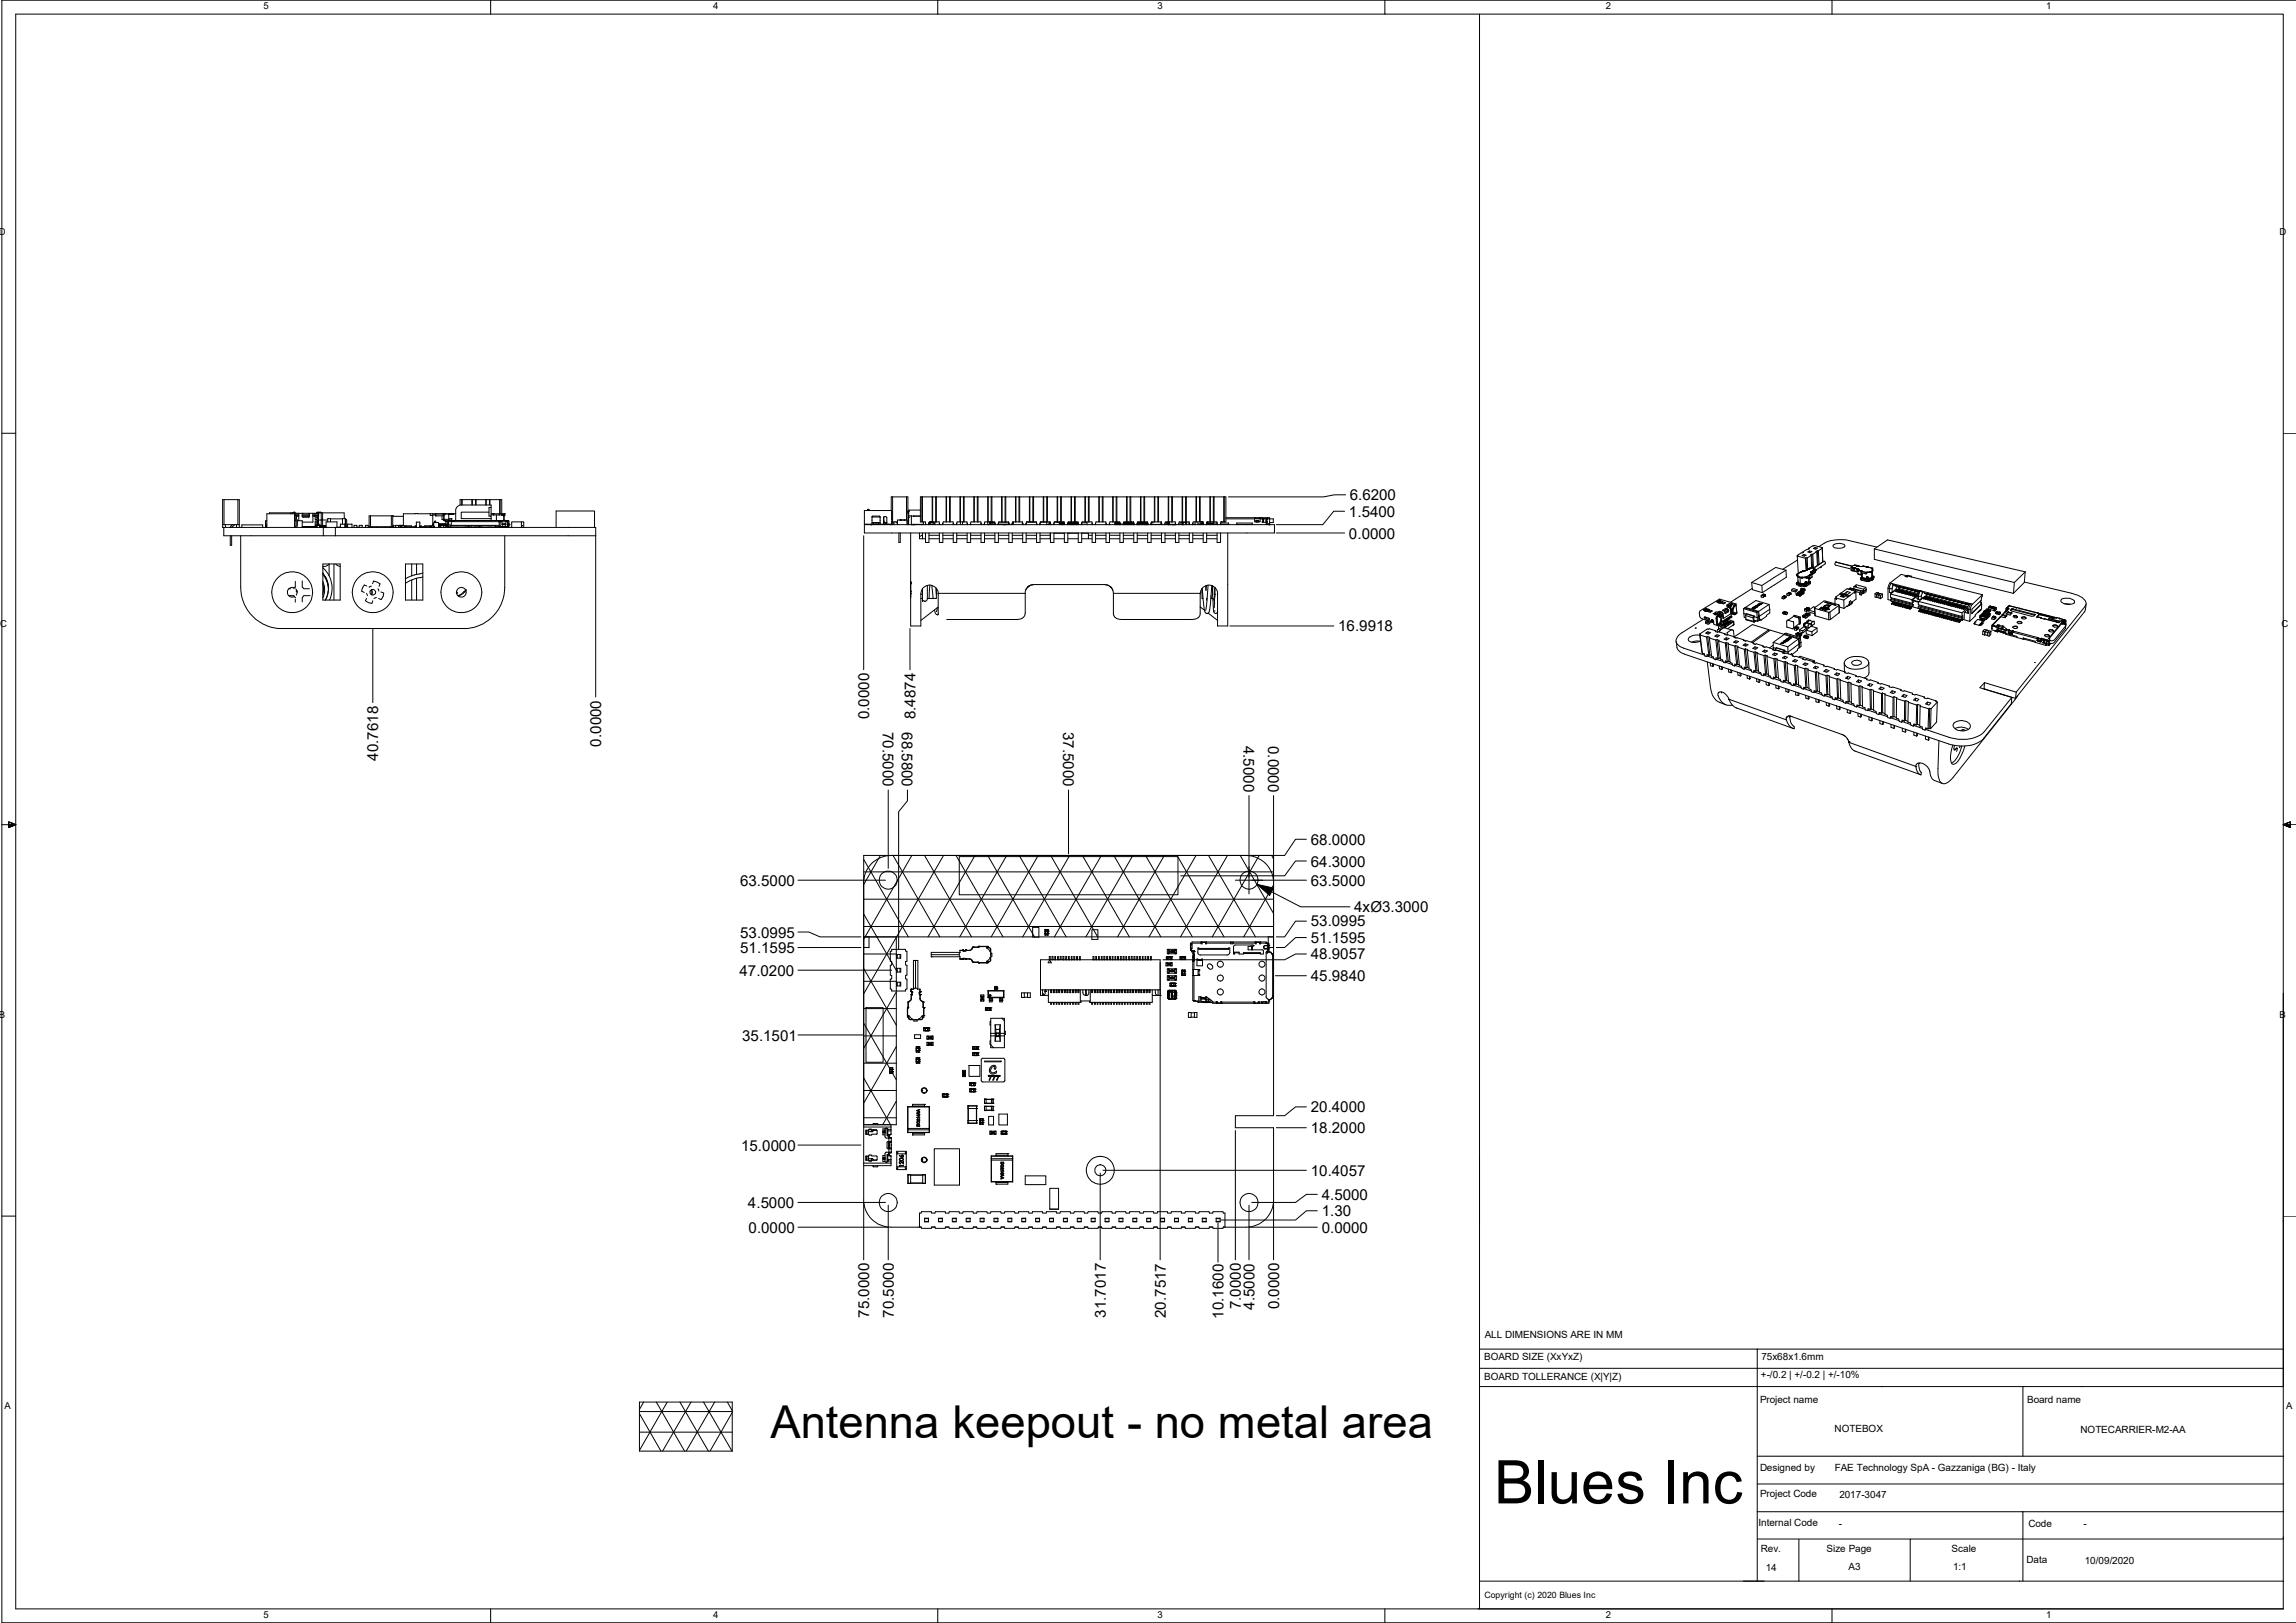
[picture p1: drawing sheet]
<svg xmlns="http://www.w3.org/2000/svg" width="420mm" height="297mm" viewBox="0 0 420 297" stroke-linecap="round" stroke-linejoin="round" font-family="sans-serif">
<defs><g id="words">
<text font-size="11" x="273.3" y="275.1">Blues Inc</text>
<text font-size="8.3" x="140.9" y="263.2">Antenna keepout - no metal area</text>
<g font-size="2.8">
<text x="246.8" y="94.5">1.5400</text>
<text x="246.9" y="91.5">6.6200</text>
<text x="246.8" y="98.6">0.0000</text>
<text x="244.8" y="115.5">16.9918</text>
<text x="159" y="131.6" transform="rotate(-90 159 131.6)">0.0000</text>
<text x="167.5" y="131.6" transform="rotate(-90 167.5 131.6)">8.4874</text>
<text x="109.9" y="136.6" transform="rotate(-90 109.9 136.6)">0.0000</text>
<text x="161.5" y="134" transform="rotate(90 161.5 134)">70.5000</text>
<text x="165" y="133.9" transform="rotate(90 165 133.9)">68.5800</text>
<text x="194.5" y="134" transform="rotate(90 194.5 134)">37.5000</text>
<text x="227.5" y="136.4" transform="rotate(90 227.5 136.4)">4.5000</text>
<text x="232" y="136.5" transform="rotate(90 232 136.5)">0.0000</text>
<text x="69.2" y="139.2" transform="rotate(-90 69.2 139.2)">40.7618</text>
<text x="239.8" y="154.6">68.0000</text>
<text x="239.8" y="158.6">64.3000</text>
<text x="135.4" y="162.1">63.5000</text>
<text x="239.8" y="162.1">63.5000</text>
<text x="247.7" y="167">4xØ3.3000</text>
<text x="135.4" y="171.6">53.0995</text>
<text x="239.8" y="172.6">51.1595</text>
<text x="239.8" y="169.5">53.0995</text>
<text x="135.3" y="178.6">47.0200</text>
<text x="135.4" y="174.4">51.1595</text>
<text x="239.8" y="179.6">45.9840</text>
<text x="239.8" y="175.6">48.9057</text>
<text x="135.8" y="190.4">35.1501</text>
<text x="239.8" y="203.6">20.4000</text>
<text x="239.8" y="207.3">18.2000</text>
<text x="135.6" y="210.6">15.0000</text>
<text x="239.8" y="215.2">10.4057</text>
<text x="136.8" y="221.1">4.5000</text>
<text x="241.8" y="219.6">4.5000</text>
<text x="136.9" y="225.6">0.0000</text>
<text x="241.8" y="225.6">0.0000</text>
<text x="241.8" y="222.5">1.30</text>
<text x="227" y="239.6" transform="rotate(-90 227 239.6)">7.0000</text>
<text x="229.5" y="239.7" transform="rotate(-90 229.5 239.7)">4.5000</text>
<text x="234" y="239.6" transform="rotate(-90 234 239.6)">0.0000</text>
<text x="159" y="241.1" transform="rotate(-90 159 241.1)">75.0000</text>
<text x="163.5" y="241.1" transform="rotate(-90 163.5 241.1)">70.5000</text>
<text x="202.3" y="241.2" transform="rotate(-90 202.3 241.2)">31.7017</text>
<text x="213.2" y="241.2" transform="rotate(-90 213.2 241.2)">20.7517</text>
<text x="223.8" y="241.4" transform="rotate(-90 223.8 241.4)">10.1600</text>
</g>
<g font-size="1.8">
<text x="271.6" y="244.9">ALL DIMENSIONS ARE IN MM</text>
<text x="271.5" y="248.9">BOARD SIZE (XxYxZ)</text>
<text x="322.2" y="248.9">75x68x1.6mm</text>
<text x="271.5" y="252.5">BOARD TOLLERANCE (X|Y|Z)</text>
<text x="321.9" y="256.8">Project name</text>
<text x="322.1" y="252.2">+-/0.2 | +/-0.2 | +/-10%</text>
<text x="370.8" y="256.8">Board name</text>
<text x="335.6" y="262.1">NOTEBOX</text>
<text x="380.6" y="262.3">NOTECARRIER-M2-AA</text>
<text x="321.9" y="269.2">Designed by</text>
<text x="335.6" y="269.2">FAE Technology SpA - Gazzaniga (BG) - Italy</text>
<text x="321.9" y="274">Project Code</text>
<text x="336.5" y="274.1">2017-3047</text>
<text x="321.7" y="279.3">Internal Code</text>
<text x="336.3" y="279.4">-</text>
<text x="371.1" y="279.5">Code</text>
<text x="381.1" y="279.4">-</text>
<text x="322.1" y="284">Rev.</text>
<text x="323" y="287.5">14</text>
<text x="334.1" y="284">Size Page</text>
<text x="338.2" y="287.4">A3</text>
<text x="357" y="284">Scale</text>
<text x="357.3" y="287.3">1:1</text>
<text x="370.7" y="286.1">Data</text>
<text x="381.4" y="286.2">10/09/2020</text>
</g>
<g font-size="1.7">
<text x="48.2" y="1.7">5</text>
<text x="130.4" y="1.7">4</text>
<text x="211.8" y="1.7">3</text>
<text x="293.8" y="1.7">2</text>
<text x="374.3" y="1.7">1</text>
<text x="-.3" y="43.1">D</text>
<text x="416.9" y="43.1">D</text>
<text x="0" y="114.7">C</text>
<text x="417.4" y="114.7">C</text>
<text x="-.3" y="186.3">B</text>
<text x="417" y="186.3">B</text>
<text x=".8" y="257.9">A</text>
<text x="418.2" y="257.9">A</text>
<text x="48.2" y="296">5</text>
<text x="130.4" y="296">4</text>
<text x="211.8" y="296">3</text>
<text x="293.8" y="296">2</text>
<text x="374.3" y="296">1</text>
</g>
<text font-size="1.6" x="271.5" y="292.5">Copyright (c) 2020 Blues Inc</text>
</g></defs>
<g fill="none" stroke="#000" stroke-width=".18">
<path d="M89.7 0v2.6M171.5 0v2.6M253.3 0v2.6h164.4v291.8h-414.8v-291.8h250.4M270.6 2.6v291.8M335.1 0v2.6M420 0h-419.7v297h419.7M.3 79.3h2.6M417.7 79.3h2.3M40.7 96h3.1M40.9 96.5v1.5h68.1M41 91.4v4.6M41.2 96v.5"/>
<path d="M42.1 98v1.8h.3v-1.8M42.6 96l-.5 .5M43 96l-.6 .5M43.3 96v.5M43.5 91.4v4.6M43.8 96.5v-5.1h-3.1v5.1h68.3v1.5M44 98v9.5a7.6 7.6 0 0 0 7.6 7.5h33.2a7.5 7.5 0 0 0 7.5-7.5v-9.5M44.2 96.5v-.4h3.8v.4M48.6 95.3v1.2v-1.2h.2M48.8 96.1l-.1 .4M48.8 96.5v-2.5h5.1v2.5M53.2 93.9v.1"/>
<path d="M53.5 93.9v.1M53.7 93.8l.2 .1M53.7 93.7l.2 .1M53.9 95.2l.3 .1v.9l-.3 .1M53.9 94.3h.8M53.9 93.9v2.2M53.9 93.9h4.4M53.9 94.4h.3M53.9 93.9h-4.6v.1M54 94.6v.1M54 95l.4 .1v1.1l-.2 .3h-.3M54 95.3h.2"/>
<path d="M54.1 93.9h.1M54.1 93.9l-.2 .1M54.2 94.3v.7M54.2 94.5h.5M54.4 95.3h.9v1.2M54.7 94.2l-.7 .1M54.7 93.9v1.4M55.3 94.2h1.3M55.3 94.5l.1 .2h1.1l.1-.2M55.3 93.9v.6M55.3 94.3h1.3M55.3 94.5h1.3"/>
<path d="M55.4 96.4h.1M55.4 96.4h.4M55.4 96.4v.1M56 96.4h-.2v.1M56 96.4h.1M56 96.4h.5M56 96.4v.1M56.6 93.9v.6M56.7 96.4h-.2v.1M56.7 96.4h.1M56.7 96.4h.4M56.7 96.4v.1"/>
<path d="M57.1 96.5v-.1h.3v.1M57.1 96.4h.1M57.2 94.3h1.1l-.4 .3 .2 .3 .2-.2M57.2 94.5h.5v.5h.2M57.2 93.9v1.6h-1.9M57.2 94.2l.7 .1M57.4 96.4h.1M57.7 96.1h.1M57.7 94.4h.5M57.7 94.3v.2M57.8 96.1h.1M57.8 95.4h-.1v1h-2.4h.1"/>
<path d="M57.8 93.9l.5 .3M57.8 96.1l-.1 .3M57.8 93.9h.1M58 93.8h.7M58 96.5h.1M58 96.5v-.4h.5v.4M58 95.4h.1M58 96l.1 .1M58 95.7l.3 .1M58 95.8l.3 .2M58.1 95.2v.2M58.1 95.4l.2 .2"/>
<path d="M58.1 96.1h.1M58.3 95h-.4l-.1 .2v1.1l.2 .1h-.6M58.3 95.2h-.3v.9M58.3 95.2h.5v1M58.3 94.9l-.1 .1M58.3 95.2v.9M58.3 94.5l-.3 .3M58.3 96.1h.1M58.4 96.1h.1M58.5 96.1v.1M58.5 96.1l-.5 .1M58.5 96.1h.1"/>
<path d="M58.5 96.3h.6v.2h-.6M58.5 96.5h.1M58.5 96.2l.1 .1M58.5 96.1l.3 .1M58.7 93.9l-.7-.1v.1M58.8 93.9v1.3h.2v-1.3M58.8 96.2h.8v.2M59.1 96.5h.5M59.1 96.5v1.5M59.5 96.2l-.4 .1M59.6 96.3l-.5 .1M59.6 96.5v-1h2v1"/>
<path d="M59.9 95.5l.1-.6h.5v.6M59.9 95.2h-.9v1M60.5 95h2.2M61.3 96.5v1.5M61.6 96.5h.7M62.1 96.5h.2M62.3 96.5v-.6h.8l-.1 .6M62.3 96.5h.1M63 94.9l-.1-1h-4.6v1.3M63.2 95l.2 .1v1.2l-.3 .2M63.2 95.2v1.1M63.2 95l-.5-.1v1"/>
<path d="M63.2 95l-.1 1.5M63.6 96.5v-.6h.8l-.1 .6M65.3 96.5h.1M65.3 96.5l-.1-.4h-.4v.4M65.7 96.5h.1M65.7 96.5v-.4h.5v.4M66.8 96.5h.1M66.8 96.5v-.4h.5v.4M67.5 96.4h.1M67.8 94.4v2M68.1 96.4v.1M68.9 96.4v.1"/>
<path d="M70.5 96.4v.1M71.3 96.5h.4M71.3 96.4v.1M71.6 94.4v2M71.7 96.5h.1M71.7 96.4v.1M71.8 94.4h.1M71.8 94.4h-4.3v2M71.8 94.4v2h-4.3M71.8 96.1l.2 .1M71.8 94.5h2M72 96.2h.1"/>
<path d="M72 96.5h.1M72 96.2v.3M72 96.5h-.1M72.3 96.5h.1M72.3 96.5l.1-.4h.5v.4M73 96.2h.1M73 96.5h.1M73 96.2v.3M73.3 96.5h.1M73.3 96.2h.1M73.3 96.1h.1M73.3 96.5h.2"/>
<path d="M73.3 96.1l-.3 .1M73.3 96.1v.4M73.3 96.2h.2M73.5 96.5h.1M73.5 96.2h.1M73.8 96.1l-.4 .1 .1 .3M73.8 96.5h.1M74 96.5h.1M74 96.2v.3M74.2 96.2v.3M74.3 96.2v.2h1M74.4 96.4v.1"/>
<path d="M75 96.4v.1M75.3 96.4h.9M75.3 96.4v.1M75.9 96.4v.1M76.2 96.2h-.3v.2M76.2 96.5v-1h.6v1M76.8 96.2h.2v.2M76.9 96.5h.1M76.9 96.4v.1M77.4 96.5h.1M77.4 96.4v.1M77.9 96.4v.1"/>
<path d="M78.5 96.4v.1M78.7 96.4v.1M78.7 96.2v.2h-1.9M78.7 96.4h.2M78.7 94v.3h.5M78.9 96.2v.3h.4M79.2 94.2h.5v.2h1.4v-.2M79.2 94h.4M79.2 96.1h.1M79.2 94.3v1.9h-1.5v.2M79.2 94h-5.4v2.2h1.5v.2M79.2 95.9h.1"/>
<path d="M79.2 95.8h.1M79.2 96.2h.1M79.2 94v.3M79.2 96.1l.1 .1M79.2 96.1v.4M79.3 96.5v-.9h.9v.9M79.3 96.4h.1M79.3 96.4v.1M79.5 95.5h.1M79.5 95.5v.1M79.6 95.4h.1M79.6 95.5h-.1"/>
<path d="M79.6 94v.2M79.6 95.4v.1M79.6 94h.1M79.6 94l.1 .1M79.6 94h3.8M79.7 94.4h.1M79.7 94.1h.1M79.7 95.4v.2M79.7 94.1h1.4M79.7 94.1v.3M79.7 95.4l-.2 .1M80.2 96.1h.1"/>
<path d="M80.2 95.9h1.3M80.2 95.8h1.4M80.2 96.4h.4M80.2 96.1h1.3M80.2 96.2h.4M80.2 96.1h1.4M80.3 96.1h.1M80.4 96.1h.1M80.5 96.1h.1M80.6 96.1h.1M80.6 96.5h.1M80.6 96.2v.3"/>
<path d="M80.6 96.1v.1M80.7 96.1h.1M80.8 96.1h.1M80.9 96.1h.1M80.9 94.4v.7h.3M81 96.1h.1M81.1 96.1h.1M81.1 96.1v.1M81.1 94.1h.1M81.1 94h.1M81.1 94l.1 .1M81.1 96.2v.3h.2"/>
<path d="M81.1 96.5h.1M81.1 94.2h.1M81.1 96.2h.1M81.1 94v.2M81.2 94.2h.1M81.2 94.1h.1M81.2 94h.1M81.2 96.1h.1M81.2 96.1h.5v.3M81.2 94.1v.1M81.2 94.2v.8h.9M81.2 95.2h.1"/>
<path d="M81.2 96.1l.3 .1M81.2 96.1v.4M81.2 95.2v.1M81.2 95.3h.1M81.2 95.3h.8M81.3 96.1h.1M81.4 96.1h.1M81.5 96.1h.1M81.5 96.1v.1M81.5 95.9l.1 .2M81.5 96.4h.2M81.5 96.2v.3"/>
<path d="M81.6 95.4h.1M81.6 95.5h.1M81.6 95.8l-.1 .1M81.6 96.1h.1M81.6 95.5v.3M81.6 95.3v.1M81.7 96.4h.3M81.7 96.4v.1M81.9 95.8h.1M81.9 96h.1M82 95.3h11M82 96h.1"/>
<path d="M82 95.5h.1M82 96.4v.1M82.1 94v1h.4M82.1 94.1h-.9v1.1M82.1 94h.1M82.1 95v.2l-.2 .2v1.1M82.1 96.5h.1M82.2 94h.1M82.3 96.5h.1M82.3 94h.1M82.3 95.2v.2M82.3 96.2h8.3"/>
<path d="M82.4 94h.1M82.5 94h.1M82.5 96.5h-.1M82.5 96.5h.1M82.5 95h.1M82.5 96.1h-.2v.4M82.5 95v.2M82.6 94h.1M82.7 94h.1M82.7 95.2v.2M82.7 96.5h.1M82.8 94h.1"/>
<path d="M82.8 96.5h.1M82.9 95.2v.2M83.1 95.2v.2h-1.1v1.1h11v-.4l.1-.1M83.1 96.5h.1M83.4 96.5h.1M83.6 96.5h.1M83.7 96.5h.1M83.8 96.5h.1M84.2 92.4v-1h7.6v2.6M84.3 96.5h.1M84.5 91.4v1M84.8 96.5h.1"/>
<path d="M85 96.5h.1M85.1 96.5h.1M85.2 96.5h.1M85.4 96.5h.1M85.6 96.5h.1M85.8 96.5h.1M85.9 96.5h.1M86.1 96.5h.1M86.2 96.5h.1M86.3 96.5h.1M86.3 91.4v1M86.4 91.4v1"/>
<path d="M86.8 96.5h.1M87 96.5h.1M87 91.4v1M87.1 91.4v1M87.2 96.5h.1M87.3 96.5h.1M87.3 96.5h-.1M87.6 96.5h.1M87.7 96.5h.1M87.8 96.5h.1M87.9 96.5h-.1M88 96.5h.1"/>
<path d="M88.2 96.5h.1M88.7 96.5h.1M88.9 91.4v1M89.2 96.5h.1M89.3 96.5h.1M89.4 96.5h.1M89.5 93.7h-5.1v1.2h5.4M89.5 91.4v1M89.6 91.4v1M89.7 96.5h.1M89.8 96.5h.1M89.8 94.4v-1.5h-.3v1.5h.3v.5"/>
<path d="M89.8 92.9v-.5h-5.4a1.01 1.01 0 0 0-1 1v1.9M89.8 94h.5M89.8 94.9v.3M89.8 94.2h.5M89.9 96.5h.1M90 94h.1M90.3 94.2h1.1M90.3 94h.1M90.3 94h1.1M90.3 94v.2M90.4 96.5h.1M90.5 96.5h.1"/>
<path d="M90.6 96.1v.4M90.8 94.2v1M90.8 96.5h.5M91 96.5h.1M91.1 96.5h.1M91.2 95.2v.3M91.2 96.5h.1M91.3 94v.2M91.3 95.5v.6h-8.8v-.6h9.3M91.3 95.5h.2M91.4 94h.9M91.4 94.2h.9"/>
<path d="M91.4 94v.2M91.4 91.4v2.6M91.5 95.2h.1M91.5 96.5h.1M91.5 96.4h.1M91.5 95.5h.1M91.5 91.4v2.6M91.5 95.2v1.3M91.7 96.5h.1M91.8 96.5h.1M91.8 94.2h.1M91.8 95.2v.9h.1v-.3h.5v.3h.1v-.9"/>
<path d="M91.8 96.5h.3M91.8 95.4h.7M91.9 95.2h.6M91.9 94.2h.1M91.9 96h.5M92 94.2h.1M92 94v.2M92.1 95.2h.1M92.1 96.5h.1M92.1 95.2v.1M92.2 94.2v1M92.2 94.4v.8"/>
<path d="M92.2 95.2v.1M92.3 94h.1M92.3 94v.2M92.3 96.5h.1M92.3 94.2v.2h-.1M92.5 95.2h.1M92.5 95.5h.5M92.8 95.2v1.3M92.8 95.5h.2M92.9 95.2l.2 .2v1.1M93 95.5v.6l-.2 .3-1.3-.1M93 96.2h.1"/>
<path d="M93 96.4v.1M93.1 95.8v.2M93.1 96h.1M95.4 95.5h.4v1M95.4 96.1v.1M95.4 96.5v-1h-1.8v1M95.4 96.2h.1M95.4 96.5h.1M95.4 96.2v.3M101.7 96.5v-3h7.1v3M109 98v29.6M158 98v24.6"/>
<path d="M158.1 96h75v1.5h-75zM158.5 93.4l.2-.2h.2v.2M158.5 95.9v.1M159.3 96h.1M159.5 94.6l.1 1.3M159.5 95.6h1.5M159.5 94.6l.1-.2h1.3l.1 .2M159.5 94.6h1.5M159.8 95.6h.1M159.8 95.9h-1.7v-2.5h5v2.5h-.9v-1.2l-.2-.2-.4 .2v1.2M159.8 95.7h.9M159.8 95.6v.4h.9v-.4"/>
<path d="M160 95.7h.3zM160.3 95.7h.2zM160.7 95.6h.1M161 95.9h.1M161 95.6h.1M161 94.6v1.3M161.6 95.4h.1M161.6 95.6h.6M161.7 94.6l-.1 1M161.7 95.9v.1M161.8 95.6h.1M161.9 95.6v.3h-1.2"/>
<path d="M161.9 95.8h.3M162.5 95.9l.4 .1M163 93.4v-2.5h3.1v5.1M163.1 93.6v1.4M163.1 95.6l.3 .1-.1 .3M163.1 95.5h1.1M163.1 95.8l.1 .2M163.3 90.9v4.6M163.5 95.5v.5M163.8 95.5l.4 .3M164.2 96v-.8h1.7v.8M164.4 97.5v1.8h.3v-1.8"/>
<path d="M164.6 95.2h.1M164.7 95.2h.1M165.4 95.2h.1M165.8 90.9v4.3M165.9 95.5h.2M166.1 93.6h.1M166.1 95.8h.1M166.2 93.5h.1M166.2 93.5l-.1 .1M166.2 93.7v.2M166.2 94.7h.1M166.2 96v-1.6h.5v1.6"/>
<path d="M166.6 97.5v17.1h1.8v-5.9a1.59 1.59 0 0 1 1.6-1.6 1.59 1.59 0 0 1 1.6 1.6M166.7 96h.1M166.7 96h2.2M166.7 94.4h1.7M167 96h.1M167 94.4h.1M167.2 96h.1M167.3 96h.1M167.5 96h.1M167.8 96h.1M168.2 97.5v1.1h1.1M168.3 96h-.1"/>
<path d="M168.4 93.3h-2.2v1.4M168.6 96h.1M168.6 90.9v4.6M168.7 98l-.5 .2M168.7 90.9v4.6M168.7 96h.1M168.7 97.5v1.1M168.9 95.5v.5M169.3 97.5v1.8h.6v-1.8M169.3 95.7v.3M169.4 96l-.2-.5h-.8v-4.6h55.8v4.6h-.8l-.2 .5M169.8 96l.2-.5h1.8l.1 .5"/>
<path d="M169.9 96h.1M169.9 95.9h.2M169.9 95.7h.9v.3h-.9M169.9 95.7v.3M169.9 98.6h1.9M169.9 98h1.9M170 95.6h.1M170.1 95.7h.1M170.1 96h.1M170.1 95.6h.8v.4M170.1 95.5v.5M170.1 95.6h.1"/>
<path d="M170.2 95.6h.1M170.3 95.6h.1M170.4 95.6h.1M170.5 90.9v4.6M170.6 95.6h.1M170.6 90.9v4.6M170.6 95.6v.1M170.6 96h.1M170.7 95.6v.1M171 95.5v.5M171.2 90.9v4.6M171.3 90.9v4.6"/>
<path d="M171.8 97.5v1.8h.7v-1.8M171.8 95.7v.3M172.4 96l.2-.5h1.7l.2 .5M172.5 95.7v.3M172.5 98.6h1.9M172.5 98h1.9M173.1 90.9v4.6M173.7 90.9v4.6M173.8 90.9v4.6M174.4 97.5v1.8h.6v-1.8M174.4 95.7v.3M174.9 96l.2-.5h1.8l.1 .5"/>
<path d="M175 95.7v.3M175 98.6h1.9M175 98h1.9M175.6 90.9v4.6M175.7 90.9v5.1M176.1 95.5v.5M176.2 90.9v4.6M176.4 90.9v4.6M176.9 97.5v1.8h.6v-1.8M176.9 95.7v.3M177.5 96l.1-.5h1.8l.1 .5M177.5 95.7v.3"/>
<path d="M177.5 98.6h2M177.5 98h2M178.1 90.9v4.6M178.2 90.9v4.6M178.8 90.9v4.6M178.9 90.9v4.6M179.5 97.5v1.8h.6v-1.8M179.5 95.7v.3M180 96l.2-.5h1.7l.2 .5M180.1 95.7v.3M180.1 98.6h1.9M180.1 98h1.9"/>
<path d="M180.7 96h.1M180.7 96h.3M180.7 90.9v5.1M180.8 90.9v4.6M181 95.5v.5M181.3 90.9v4.6M181.4 95.6v.1M181.4 90.9v4.6M181.4 96h.1M181.5 95.6h.1M181.5 95.5v.4h.5M181.5 95.6h-.3v.4"/>
<path d="M181.5 95.6h.4M181.9 96h.1M182 95.7h-.8v.3h.8M182 97.5v1.8h.6v-1.8M182 95.7v.3M182.5 96l.2-.5h1.8l.1 .5M182.6 96h1.9M182.6 95.7h1.9v.3M182.6 95.7v.3M182.6 98.6h1.9M182.6 98h1.9M182.8 96h.1"/>
<path d="M183.2 90.9v4.6M183.3 90.9v4.6M183.3 96h.1M183.6 96h.1M183.9 90.9v4.6M184 90.9v4.6M184 96h.1M184.3 96h.1M184.4 96h.1M184.5 95.9h.1M184.5 97.5v1.8h.7v-1.8M185.1 96l.2-.5h1.7l.2 .5"/>
<path d="M185.2 95.7v.3M185.2 95.7h.2M185.2 98.6h1.9M185.2 98h1.9M185.2 95.6h.2M185.4 95.7l-.1 .2h-.1M185.4 95.5v.2M185.8 90.9v4.6M186.4 90.9v4.6M186.5 90.9v4.6M187 95.5v.5M187.1 97.5v1.8h.6v-1.8"/>
<path d="M187.1 95.7v.3M187.6 96l.2-.5h1.8l.1 .5M187.7 95.7v.3M187.7 98.6h1.9M187.7 98h1.9M187.7 95.5h1.9M188.1 95.5h.1M188.3 90.9v4.6M188.4 90.9v4.6M188.6 95.5h.1M188.9 90.9v4.6M189.1 90.9v4.6"/>
<path d="M189.6 97.5v1.8h.6v-1.8M189.6 95.7v.3M190.2 96l.1-.5h1.8l.1 .5M190.2 95.7v.3M190.2 98.6h2M190.2 98h1.9M190.3 95.5h1.2M190.5 95.5h.1M190.8 90.9v4.6M190.9 90.9v4.6M191.5 90.9v5.1M191.6 90.9v4.6"/>
<path d="M191.8 96h.1M191.9 95.5v.5h-.4M191.9 95.7h.3M192.1 95.8h.1M192.1 95.7v.3M192.2 97.5v1.8h.6v-1.8M192.2 95.7v.3M192.2 97.6l-.1 1M192.7 96l.2-.5h1.7l.2 .5M192.8 95.7v.3M192.8 97.6h1.9M192.8 98.6h1.9"/>
<path d="M192.8 95.5h1v.5M193 95.5h.1M193.3 95.5h.1M193.4 90.9v4.6M193.5 90.9v4.6M193.8 95.7h.1M193.8 95.8h.1M193.8 95.8h.2M193.8 95.5v.5M194 95.7h.4M194 95.5v.5M194 90.9v4.6"/>
<path d="M194.1 95.8h.1M194.1 95.7v.3M194.1 90.9v4.6M194.2 96h.1M194.2 95.7v.3M194.4 95.8h.1M194.4 95.5v.5M194.5 95.7h.2M194.5 95.5v.5M194.6 95.8h.1M194.6 95.7v.3M194.7 97.5v1.8h.6v-1.8"/>
<path d="M194.7 95.7v.3M195.2 96l.2-.5h1.8l.1 .5M195.3 95.8h.1M195.3 95.8h.2M195.3 95.7v.3M195.3 97.6h1.9M195.3 98.6h1.9M195.5 95.7h.3M195.5 95.5v.5M195.6 95.8h.1M195.6 95.7v.3M195.7 96h.1"/>
<path d="M195.7 95.7v.3M195.8 95.8h.1M195.8 95.8h.2M195.8 95.5v.5M195.9 90.9v4.6M196 95.7h.3M196 90.9v5.1M196.1 95.8h.1M196.1 95.7v.3M196.2 96h.1M196.2 95.7v.3M196.3 95.8h.1"/>
<path d="M196.3 95.8h.2M196.3 95.5v.5M196.5 95.7h.3M196.5 95.5v.5M196.6 90.9v4.6M196.6 95.8h.1M196.6 95.7v.3M196.7 90.9v4.6M196.7 96h.1M196.7 95.7v.3M196.8 95.8h.1M196.8 95.8h.2"/>
<path d="M196.8 95.5v.5M197 95.7h.2M197 95.5v.5M197.1 95.8h.1M197.1 95.7v.3M197.2 97.5v1.8h.7v-1.8M197.2 95.7v.3M197.8 96l.2-.5h1.7l.2 .5M197.9 95.7v.3M197.9 95.7h.9M197.9 97.6h1.2v1M197.9 98.6h1.9"/>
<path d="M198.5 90.9v4.6M198.8 95.5v.5M199.1 98h.7M199.1 90.9v4.6M199.2 90.9v4.6M199.8 97.5v1.8h.6v-1.8M199.8 95.7v.3M200.3 96l.2-.5h1.8l.1 .5M200.4 95.7v.3M200.4 98.6h1.9M200.4 98h1.9M201 90.9v4.6"/>
<path d="M201.1 90.9v4.6M201.6 90.9v4.6M201.8 90.9v4.6M202.3 97.5v1.8h.6v-1.8M202.3 95.7v.3M202.9 96l.1-.5h1.8l.1 .5M202.9 95.7v.3M202.9 98.6h2M202.9 98h2M203.5 90.9v4.6M203.6 90.9v4.6M204 95.8h.1"/>
<path d="M204 95.5v.5M204 95.7h.3M204.1 95.8h.1M204.1 95.7v.3M204.2 90.9v4.6M204.2 96h.1M204.2 95.7v.3M204.3 90.9v4.6M204.3 95.8h.1M204.3 95.8h.2M204.3 95.5v.5M204.5 95.7h.4v.3"/>
<path d="M204.5 95.5v.5M204.6 95.8h.1M204.6 95.7v.3M204.7 96h.1M204.7 95.7v.3M204.9 95.8h.1M204.9 97.5v1.8h.6v-1.8M205.5 95.7v.3M205.5 95.7h.3M205.5 98.6h1.9M205.5 98h1.9M205.6 95.8h.1"/>
<path d="M205.6 95.7v.3M205.7 96h.1M205.7 95.7v.3M205.8 95.8h.1M205.8 95.8h.2M205.8 95.5v.5M206 95.7h.3M206 95.5v.5M206.1 95.8h.1M206.1 90.9v4.6M206.1 95.7v.3M206.2 90.9v4.6"/>
<path d="M206.2 96h.1M206.2 95.7v.3M206.3 95.8h.1M206.3 95.8h.2M206.3 95.5v.5M206.5 95.7h.3M206.5 95.5v.5M206.6 95.8h.1M206.6 95.7v.3M206.7 96h.1M206.7 90.9v4.6M206.7 95.7v.3"/>
<path d="M206.8 95.8h.1M206.8 95.8h.2M206.8 90.9v5.1M207 95.7h.3M207 95.5v.5M207.1 95.8h.1M207.1 95.7v.3M207.2 96h.1M207.2 95.7v.3M207.3 95.5h-1.7l-.2 .5M207.3 95.8h.1M207.3 95.5l.2 .5"/>
<path d="M207.3 95.5v.5M207.4 95.7v.3M207.4 97.5v1.8h.6v-1.8M207.9 96l.2-.5h1.8l.1 .5M208 95.7v.3M208 95.7h.3M208 98.6h1.9M208 98h1.9M208.1 96h.1M208.1 95.8h.1M208.1 95.7v.3M208.2 96h.1"/>
<path d="M208.2 95.7v.3M208.3 95.8h.1M208.3 95.8h.2M208.3 95.5v.5M208.5 95.7h.3M208.5 95.5v.5M208.6 95.8h.1M208.6 95.7v.3M208.6 90.9v4.6M208.7 90.9v4.6M208.7 96h.1M208.7 95.7v.3"/>
<path d="M208.8 95.8h.1M208.8 95.8h.2M208.8 95.5v.5M209 95.7h.3M209 95.5v.5M209.1 95.8h.2M209.1 95.7v.3M209.3 96h.1M209.3 90.9v4.6M209.3 95.7v.3M209.3 95.8h.1M209.3 95.8h.2"/>
<path d="M209.3 95.5v.5M209.4 90.9v4.6M209.5 95.7h.3M209.5 95.5v.5M209.6 96h.1M209.6 95.8h.1M209.6 95.7v.3M209.7 95.7v.3M209.8 95.8h.1M209.8 95.5v.5M209.9 97.5v1.8h.7v-1.8M209.9 95.7v.3"/>
<path d="M210.5 96l.2-.5h1.7l.2 .5M210.6 95.7v.3M210.6 98.6h1.9M210.6 98h1.9M210.7 96h.1M210.9 95.5v.2h-.3M211.2 90.9v4.6M211.8 90.9v4.6M211.9 90.9v4.6M212.1 96h.1M212.2 96h.1M212.3 95.5v.5h-1.7"/>
<path d="M212.5 97.5v1.8h.6v-1.8M212.5 95.7v.3M213 96l.2-.5h1.8l.1 .5M213.1 95.7v.3M213.1 98.6h1.9M213.1 98h1.9M213.4 96h.3M213.4 95.7h.3M213.6 95.6v.1M213.7 96h.1M213.7 95.6h-.3v.4M213.7 95.5v.5"/>
<path d="M213.7 95.9h.1M213.7 90.9v5.1M213.7 95.9h.2M213.8 90.9v4.6M213.9 95.9l1.1 .1M214 95.5l-.1 .4M214.1 96h.1M214.2 96h.1M214.3 90.9v4.6M214.5 96h.1M214.5 90.9v4.6M214.9 96h.1"/>
<path d="M215 97.5v1.8h.6v-1.8M215 95.7v.3M215.6 96l.1-.5h1.8l.1 .5M215.6 95.7v.3M215.6 98.6h2M215.6 98h2M216 96h.1M216 95.7h.1M216.2 90.9v4.6M216.3 95.6h.1M216.3 95.6h-.3v.4M216.3 95.6v.1"/>
<path d="M216.3 96h.1M216.3 95.7l.7-.1v.4M216.3 95.7h.1M216.3 90.9v4.6M216.3 95.7v.3M216.8 95.6v.4M216.9 90.9v4.6M217 96h.1M217 95.7h.1M217 90.9v4.6M217.5 95.5v.5M217.6 97.5v1.8h.6v-1.8"/>
<path d="M217.6 95.7v.3M218.1 96l.2-.5h1.7l.2 .5M218.2 96h.4M218.2 95.7v.3M218.2 98.6h1.9M218.2 98h1.9M218.4 96h.1M218.5 96h.1M218.6 95.5v.5M218.8 90.9v4.6M218.9 90.9v4.6M219.1 96h1"/>
<path d="M219.1 95.5v.5M219.3 96h.1M219.4 90.9v4.6M219.5 90.9v4.6M219.7 95.7h.1M219.7 95.5v.4M219.7 96h-.1M219.8 95.5h.1M219.8 95.5l.2 .1M219.8 95.6v.3M220 95.9h.1M220 96h.1"/>
<path d="M220 95.9v.1M220.1 97.5v1.8h.6v-1.8M220.1 95.7v.3M220.1 95.9l-.8 .1M220.6 96l.2-.5h1.8l.1 .5M220.7 96h.4M220.7 95.7v.3M220.7 98.6h1.9M220.7 98h1.9M220.8 95.7h.1M220.8 95.6h.1M220.8 95.6l.4 .4"/>
<path d="M220.8 95.5h1.2M220.9 95.6l.2 .3h.4v.1M220.9 95.8h.1M221.1 95.8h.9M221.3 90.9v4.6M221.4 90.9v4.6M221.5 96h1.1M222 90.9v5.1M222 95.7h.6v.3M222.1 90.9v4.6M222.6 97.5v1.8h.7v-1.8M223.3 96h.1"/>
<path d="M223.3 96h1.4M223.3 96v-.3h1.4v.3M223.9 90.9v4.6M224.2 94.7h8v1.3h-.6M224.2 95h5.3M224.6 97.5v17.1h-1.9v-5.9a1.59 1.59 0 0 0-1.6-1.6 1.59 1.59 0 0 0-1.6 1.6M226.2 96h.1M226.2 96h2.9M226.2 96v-.3h2.9v.3M226.6 96h.1M229.5 94.7l.1 .8h.9v-.8M229.5 94.9h1"/>
<path d="M229.7 94.7v.2M229.7 95.2l.1 .3v-.2M229.7 95.2l.1 .1M229.7 95.2h.6M229.8 95.3h.3M230.3 95.2l-.2 .1M230.3 95.2v.3h-.2v-.2M230.3 94.7v.2M230.5 94.7h.1M230.5 95h.4M230.9 94.7v.3h.2v.5h-.2v.1h.9v-.1h-.2v-.5h.2v-.3M230.9 94.9h.9"/>
<path d="M231 95v.5M231.1 95h.1M231.1 95v.5M231.6 96h.1M231.6 95v.5M231.7 95h1.2v.6h-.7M231.7 94.9v.1M231.7 95.5v.1M231.7 95.8v.2M231.8 95v.5M231.8 94.9h.1M232.1 96h.1"/>
<path d="M232.2 95.8h-.6v.2M233.5 97.5h12.5M246 93.6h-2l-2 2.4h-8.5M246.1 90.6h-2l-2 .3h-17.4M335.4 99.7a1.75 1.75 0 0 1 2.1 .2 1.53 1.53 0 0 1-2.2 0zM44 107.5h.1M52.8 109h.9l.3 .4M52.8 107.7h.4M53.8 107.6a.89 .89 0 0 0-1.2 .8 .89 .89 0 0 0 1.2 .8M54 106.4v1l-.3 .3M54 109.6v.6M54.1 107.7a.95 .95 0 0 1 .1 1.2"/>
<path d="M54.3 108.2h.1M54.3 108.1v-.1l-.1 .2 .2 .1M55.3 106.3v1.1l.3 .3h1M56.7 109h-1.1l-.3 .3v.9M59.1 106.8l.1 .7-.1 1.3M59.1 106.4a4 4 0 0 1 0 3M59.1 103.6l.7-.1 .4-.3v2.2M59.1 103.2h3.1v6.6h-3.1zM59.1 105.1a4.8 4.8 0 0 1 1 2.9M59.1 103.9a5.1 5.1 0 0 1 1.2 5.9M59.1 104.9a4.4 4.4 0 0 1 .4 4.9l.5-1.6M59.5 105.5l.4 .9 .2 1"/>
<path d="M61.1 103.2v6.6M61.4 103.2l.8 .5M67.1 108.6l.1 .4M67.1 109.5l-.3 .4 .6 .4 .6 .1 .2-.5M67.1 107.2l-.5-.1-.3 .5-.1 .6 .4 .2M67.5 107.4h.1M67.9 107.9l.1 1M67.9 107.3l-.3 .1M68 107.9v.8M68.2 106.8l.1-.5 .7 .2 .5 .3-.2 .5M68.2 115v13.6M68.8 109.3l-.4 .2"/>
<path d="M69.1 107.7l.2 .5M69.7 108.3l.5 .2-.1 .7-.4 .5-.4-.2M74.2 103.2h3.1v6.6h-3.1zM75.3 103.2v2.2M75.3 106.1v3.7M76.2 103.2v1.9M76.2 105.8v4M77.3 104.9a8.8 8.8 0 0 0-3.1 1M77.3 105.6l-.2 .1a6.5 6.5 0 0 0-2.9 1.1M83.5 108.4h.1M83.5 108.2v.3M83.5 108.5h.1"/>
<path d="M84.8 108.2l.1 .1M85.2 108l-.8 .7-.7 .3M85.2 107.9h.1M85.2 108.1l-.5 .5-.9 .5M92.3 107.5h.1M166.5 115v7.6M166.6 108v.2M166.6 108.6v.4M166.6 108.6h.1M166.6 108.2h.1M166.6 106.3v.5M166.6 106.8h.1"/>
<path d="M166.6 106.8v.1M166.6 106.6h.1M168.4 109.5h.3M168.4 108.8h.3M169.6 107.1v2.5l-.2 .4-.5-.1-.2 .2v-2.4M170.1 107.1l-.2 2.4M170.5 107.1l.2 2.4M171.2 107.6l.1 1.2M171.3 107.7v1.8h-1.7M171.4 111.2l-.1 .7M171.6 111.1l-3.2 2.4M187.5 108.6h-15.9l.1 3.8a.54 .54 0 0 1-.7-.6l-.1-.2"/>
<path d="M187.5 108.6v4a1.39 1.39 0 0 1-1.5 .8h-12.8M187.9 107.5l-.3 .5-.1 .6M187.9 107.5l-.3 .5M187.9 107.5h.1M188 107.5h.1M188 107.5h-.1M188 107.4v.1M188 107.4h.1M188.1 107.4h-.1M188.1 107.4h.1M188.1 107.3v.1M188.2 107.3h.1"/>
<path d="M188.2 107.3l-.1 .1M188.3 107.2h.1M188.3 107.2l-.1 .1M188.3 107.2l.8-.2h13l.8 .2M189 107h.1M189 107l-.7 .2M202.2 107l.8 .3M203 107.3h.1M203 107.3l.1 .1M203.1 107.4h.1M203.2 107.4h.1M203.2 107.5h.1"/>
<path d="M203.2 107.4v.1M203.3 107.5l.4 1.1M203.3 107.5h.1M203.3 107.5l.3 .5M203.7 108.6h15.8v3.7a1.24 1.24 0 0 1-1.5 1.1h-12.8a1.23 1.23 0 0 1-1.5-1.1zM219.7 111.2l-.2-.1 .8 .6M219.9 108v.5M220.7 107.1l-.1 .9v-.8M220.8 109.5v.4M221 107.1l-.4 4.6M221 112.2l1.7 1.3M221.5 109.5h.4"/>
<path d="M221.5 109l.1 .5M221.7 107.1l-.4 4.3a.72 .72 0 0 1-.5 .9l-.2-.1a2.25 2.25 0 0 1-.4-1.7l-.3-2.8v1.8h.1M221.7 107.2l.1 1.7M221.8 107.2v2l.1 .4 .3 .4M221.9 109.4l.1 2.4a.37 .37 0 0 0 .3 .4 .37 .37 0 0 0 .4-.2M222.1 111.8h.1M222.2 107.5v1.8M222.2 108.8h.1M222.3 107.5l-.2 3.7M225 114.6h19M306.6 117.4a1.94 1.94 0 0 0 .4 1.6l1.1 .7 48.3 16.4a6.9 6.9 0 0 0 6.3-.8l5.2-6.5 .1-1.2M310.1 114.9h.1"/>
<path d="M310.9 116.2a1.98 1.98 0 0 0-2.1 .7 1.13 1.13 0 0 0 1.6 .6l.7-.2M310.9 116l.5 3.4M310.9 116l.2 .1-.1 .1M311 116.2l.4 3.3 .3 .1 .2 .5h.3M311 116.2l1.2 .4M311 117.3h-.8l-.7 .2M311.6 113.3l-3.9 2.5a1.4 1.4 0 0 0-.7 2.3l1 .5 3.8 1.3M311.7 111.5l-.1 .1 .2 .1M311.7 111.5l.1 .1M311.8 111.6h.1M311.8 111.7l.1 .1M311.9 111.6l-.1 .1"/>
<path d="M311.9 111.8h.1M312 112.9l.3 .4h.4l-.7 .6 .5 .1 .5-.3M312 112.9v.1M312.1 111.7h.2M312.2 111.3l.1 .1M312.2 111.3l-.5 .2M312.2 116.6l.4 3.3M312.2 111.3l-.4 .3M312.2 111.5h.1M312.3 111.4l-.4 .4M312.3 111.4l-.4 .2M312.3 111.5h.2l.1 .1"/>
<path d="M312.3 111.7l.4 .1M312.3 111.5v.2M312.3 113.7h.4l-.2 .1zM312.4 113.5l-.5-.2-.1-.4 .8 .2 .1 .4 .4 .3M312.4 115.6l-.4 .3 .5 .1 .4-.2-.5-.2 .1 .4M312.4 116.5l.4 .1-.1 .2M312.4 116.5l-.2 .1M312.4 116.5l.4 3.3M312.5 119.9l-.3 .2M312.6 111.7l-.2 .2M312.6 119.9l-.3-.1-.1 .3M312.6 111.6l.6 .2-.4 .2-.9-.2"/>
<path d="M312.6 111.6l.1 .2 .3 .1M312.7 116.8l.4 3.3 .3 .1 .2 .4 .3 .1M312.7 116.8l1.2 .3M312.8 119.8l-.2 .1M312.8 119.8l.3 .1M313.1 113.8l-.6 .4-.5-.1v-.3M313.1 113.8h.1M313.1 113.8l.2 .1M313.2 113.4l.1 .1M313.3 113.4h-.2v.1l.2 .3M313.3 113.4l.1 .2 .1 .7 .7 .2M313.3 113.4v.4"/>
<path d="M313.3 113.5v.3M313.3 113.4v.1M313.3 113.8h.1M313.3 113.8l.2 .2M313.4 112.3l.5-.3a.38 .38 0 0 1-.5 .3zM313.7 116.4l.4-.2 .4 .1-.3 .3zM313.7 112.4h.1M313.9 115.4l-.1 .2 .4 .1 .2-.1 1.2 .4M313.9 115.4l-1.2-.3h-.4l-1.4 .9M313.9 117.1l.3 3.4M313.9 115.4v.2M313.9 112.5l-.3-.1h.4a.63 .63 0 0 1 .6-.5 .63 .63 0 0 1 .6 .5l.1 .8"/>
<path d="M313.9 112.5l.9 .2 .1 .2M313.9 112.5h.1M314.1 117.1l.4 .1-.1 .1M314.1 116.2v.3M314.1 117.1h-.2M314.1 117.1l.4 3.3M314.1 110l-.1 .2h.3M314.1 110l.1 .1M314.1 114.2h.2M314.2 114.2h-.1M314.2 112.3l.3-.2 .5 .1 .1 .9 .2 .1M314.2 112.8h.2"/>
<path d="M314.2 112.3l-.4 .2M314.2 112.9h.1M314.2 110.1h.1M314.3 110.2h.1M314.3 112.2l-.1 .1M314.3 112.6l-.4 .4 .1 1.3 .2 .2 .5-.3 .3-.6-.2-.1M314.3 112.6h.2M314.3 114.5l.1 .6M314.3 114.5l.7 .2M314.3 110.1v.1M314.4 112.8h.1M314.4 110.2v.1"/>
<path d="M314.4 117.3l.3 3.3 .4 .2 .2 .4 .3 .1M314.4 117.3l1.2 .4M314.4 112.8l-.2-.1 .5 .2M314.4 112.8l.4 .3v.2l-.4 .9h-.2l-.1-1.2 .1-.1M314.4 112.8l-.1 .1M314.4 112.8l.3 .1M314.5 110.2h.2M314.5 115.4h.1M314.5 115.4l.1 .3M314.5 115.4v.3M314.5 112.9h.1M314.5 112.3l.1 .1"/>
<path d="M314.5 112.3h.2M314.5 112.3l-.3 .2M314.6 114.3v.1M314.6 114.4l-.1 .1M314.6 112.4l-.3 .1M314.6 114.4h.1M314.6 112.4v.2M314.6 110l.1-.1-.4 .2M314.6 110l-.2 .2M314.6 109.9h.1M314.6 109.9l-.5 .1M314.6 109.9l-.4 .2"/>
<path d="M314.6 110h.1M314.7 112.9l.1-.1-.4-.2-.4 .4 .1 1.3M314.7 114.4l-.4 .1M314.7 112.3l.1 .2M314.7 110.2v.2M314.7 110h.3l.6 .3-.4 .2-.9-.2 .1-.1M314.7 110v.2M314.7 110.2h.4M314.8 113.5l.1 .1a.84 .84 0 0 1-.7 .8l-.1-.1M314.8 113.2l.1-.1 .1 .5M314.8 112.5l.1 .4M314.9 112.9l-.2 .1"/>
<path d="M314.9 113.8h.1M314.9 112.2l-.2 .1M314.9 114.4h.1M314.9 114.4l.6 .1M315 114.4l.4 .1M315 114.4h.1M315 113.6v.2M315 113.8l.3 .1M315 114.7h.1M315 114.7l-.8 .5v.5M315 110.1l.1 .2 .3 .1M315 114.7l.3 .1"/>
<path d="M315 112.4l-.2 .1M315.1 111.7l.5-.4a.45 .45 0 0 1 .5 .2 .45 .45 0 0 1 0 .5l-.5 .3a.66 .66 0 0 0-.5-.6zM315.1 113.7h.1M315.2 113.7l.1 .1M315.2 114.2h.1M315.2 113.6l.1 .1M315.2 114.2l.1 .1M315.3 114.2h.2M315.3 114.2v.1M315.3 114.2h.1M315.3 114.3h.1M315.3 111.8l.4-.3a.23 .23 0 0 1 .3 .1 .23 .23 0 0 1 0 .3l-.4 .3"/>
<path d="M315.3 113.7h-.1M315.3 113.7h.2M315.3 114.8h.1M315.3 114.8l.1 .1M315.3 114.8l-.8 .6M315.3 114.9l1.4 .4M315.3 113.5l.2 .1M315.4 117l.4-.3 .5 .1-.5 .3zM315.4 114.9h.1M315.4 114.5h.1M315.4 113.5h.1M315.5 114.5h.1"/>
<path d="M315.5 113.7l-.2 .1M315.5 113.7h.1M315.5 114l.2 .1M315.5 114.1l.1 .2M315.5 114.2l.1 .1M315.5 114.1l.1 .2 .2-.1M315.5 114h.1M315.5 113.6h.1M315.5 114.1l-.2 .1M315.5 114.1v.1M315.5 114.8h.1M315.5 113.6l.1 .1"/>
<path d="M315.5 113.5l.2 .1M315.5 114.1h-.2v.2M315.6 114.7l-.2 .2M315.6 114.7h.1M315.6 114.3v.1M315.6 116v.1M315.6 114.7l-.1 .1M315.6 116l-.1 .1 .6 .1 1.1 .3M315.6 113.4v.1M315.6 114h.1M315.6 114l.1 .1 .3-.1M315.6 114.4h.1"/>
<path d="M315.6 117.7l.3 3.4M315.6 114h.3M315.6 113.5h.2M315.6 113.5h-.1M315.7 113.6h.1M315.7 114.7h.1M315.7 113.3l.1 .1M315.7 114.7l-.3 .2M315.7 114.1h.4M315.8 113.3h.1M315.8 116.7v.4M315.8 117.6l-.2 .1"/>
<path d="M315.8 117.6l.3 3.4M315.8 117.6l.4 .1-.1 .2M315.8 113.5l1.1 .4M315.8 113.5l-.1 .1M315.8 113.5h.1M315.8 113.5l-1.2 .8M315.8 113.4h.1M315.8 114.2h.1M315.8 114.2l-.2 .2M315.8 113.4l.2 .1M315.8 113.3l.2 .1M315.9 113.7h.1"/>
<path d="M315.9 113.7l.1 .2M315.9 113.2h.1M315.9 111.5l-.5 .3M315.9 114h-.3M315.9 114h.1M315.9 113.5l-.1 .1M315.9 113.5h.1M315.9 113.5l.2-.1 1 .3M316 113.9l.1 .1M316 113.1l.2 .1M316 113.2l.1 .1M316 113.4h.1"/>
<path d="M316 113.2l-.2 .1M316 114h.1M316 113.9l.4-.1v.1M316 113.5l-.1 .1M316 111.7l-.5 .4M316.1 114.1l-.2-.1a.18 .18 0 0 0-.2-.1 .18 .18 0 0 0-.1 .2h.1M316.1 114.1h.1M316.1 111.1h.1M316.1 113.1l.2 .1M316.1 114h.1M316.1 111h.1M316.1 113.3l-.1 .1"/>
<path d="M316.1 113.8v.1M316.1 113.3v.1M316.1 117.9l.4 3.3 .3 .2 .1 .4 .4 .1M316.1 117.9l1.2 .3M316.1 111v.1M316.1 113.8h.2M316.1 114v.1M316.1 113.8l.1 .2 .1-.2M316.1 113.9h.1M316.2 113.2h.1M316.2 110.8l.2-.4-.6 .3 .4 .1M316.2 110.8h.1"/>
<path d="M316.2 113h.1M316.3 113.8l-.2 .1M316.3 113.8h.1M316.3 113l.1 .1M316.3 113l-.1 .1M316.3 113.8v.1M316.3 110.8h-.2l-.2 .2 .5 .3 .2 1-1.3 .9M316.3 112.9l.4 .1M316.3 110.8v.1M316.3 113.2h.1M316.4 113.9l-.3 .1M316.4 113.9h.1"/>
<path d="M316.4 111.2h.1M316.4 111.2l.1 .2M316.4 113.1l-.1 .1M316.4 112.9h.1M316.5 112.9h.3M316.5 110.7h.1M316.5 110.7l-.2 .2M316.5 112.9h.2M316.5 111.4h.1M316.5 112.8h.1M316.5 111.4l.2 .1M316.5 111.4l.1 .4 .2-.2"/>
<path d="M316.6 111.4h.3l.2-.5 .5-.4-3.1-.9-3.6 2.2v.9l.2 .4 1.2 .4M316.6 111.5l.2 .1M316.6 111.5v.1M316.6 111.1l-.2 .1M316.7 112.3h.1M316.7 110.7h.1M316.7 112.3l.5 .2M316.7 111.5h-.1M316.7 112l.2 .1M316.7 112.9v.1M316.7 110.7l-.6 .3M316.7 112h.1"/>
<path d="M316.7 110.9l-.4 .3M316.7 115.2h.1M316.7 115.2l.4 .2 .1 1.1M316.7 115.2l-.8 .6 .1 .4M316.8 112.9l-.1 .1M316.8 112.9h-.1M316.8 110.7h-.1M316.8 111.6v.3M316.8 111.6l.2 .1M316.8 111.9l-.2 .1 .1 .7-1.7 1.1M316.8 111.9h.2M316.9 112.1l.3 .1"/>
<path d="M316.9 113.9l-1.2 .8-1.1-.4M316.9 113.9l-1.2 .8M316.9 113.9l.2-.2 .1 .6M316.9 113.9h.1M316.9 114.5h.1M316.9 110.6l-.4 .8M316.9 110.6v-.1a.27 .27 0 0 0-.3 0 .27 .27 0 0 0-.1 .2M316.9 110.6h.1M316.9 113.7l-.1 .2M316.9 113.7l.1 .1M316.9 114.4v.1M316.9 112.1l.4 .1"/>
<path d="M317 111.7l.3-.8 .2-.1 .2 1.2-.4 .2M317 111.9l.3 .3M317 111.7v.2M317.1 117.5l.4-.2 .5 .1-.4 .3zM317.1 113.7l-.1 .1M317.1 113.7l.1 .6M317.2 114.3l-1.2 .8M317.2 116.5l.4 .3M317.2 116.5v.1l.4 .2M317.3 118.2l.4 3.4M317.3 110.8h.2M317.4 110.8h.1"/>
<path d="M317.4 110.7v.1M317.5 117.3v.3M317.5 118.2h-.2M317.5 118.2l.4 3.4M317.5 118.2l.4 .1-.1 .1M317.6 116.8l1.4 .3M317.6 110.7l-.4 .1-.3 .7h-.2M317.8 112l-.5 .4-.4-.3M317.8 112.2l-.4 .3-.7-.3M317.8 118.4l.4 3.4 .4 .1 .1 .4 .3 .2M317.8 118.4l1.3 .4M318.9 118.1l.3-.3 .5 .2-.3 .2z"/>
<path d="M318.9 111.4l2.5 .7M318.9 111.4l.1 .9M319 112.3l.4 .1M319 112.3l.1 .7 .3 .1M319 117.1l.3 .2M319 117.1l-.1 .1 .4 .1M319.1 118.8l.3 3.4M319.2 111.3l-.3 .1M319.2 111.3l2.4 .7M319.2 117.8l.1 .4M319.3 111.2l2.4 .7-.1 .1M319.3 111.2l-.1 .1"/>
<path d="M319.3 118.7l-.2 .1M319.3 118.7l.3 3.4M319.3 118.7l.4 .2-.1 .1M319.3 112.6l.1 .7M319.3 117.3l1.5 .3M319.3 112.6l1.4 .5M319.4 113.3v.2l1.4 .3M319.4 113.3l1.4 .4M319.4 112.4l-.1 .2M319.4 112.4l1.5 .3M319.4 112.4l1.4 .4M319.6 119l.4 3.4 .3 .1 .1 .4 .4 .2"/>
<path d="M319.6 119l1.2 .4M320.4 106.6l1.9 .5 .1 1.4M320.5 107.7l-4 2.5M320.5 111.3h.1M320.5 111.3l.3 .1M320.6 111.3h.1M320.6 111.3h-.1M320.6 118.7l.4-.3 .5 .1-.4 .3zM320.6 111.3h.3l-.1 .1M320.7 111.3h.1M320.7 113.1l.1 .6M320.8 111.3h.1"/>
<path d="M320.8 117.6v.2l.3 .1M320.8 117.6l-.1 .2 .4 .1M320.8 112.8l-.1 .3M320.8 111.4h.1M320.8 111.1h.3M320.8 111.1l.3 .1M320.8 111.2h.1M320.8 111.1l.1 .1M320.8 111.1v.1M320.8 111.1l.1 .2 .2-.1M320.8 113.7h.1M320.8 111.1h.1"/>
<path d="M320.8 119.4l.4 3.4M320.8 111.3l.1 .1M320.9 111.3l-.1 .1M320.9 111.3h.1M320.9 112.9l-.1 .8M320.9 111.4h.1M320.9 111.1h-.1M320.9 112.7v.2M320.9 112.7l-.1 .1M320.9 111.4h-.1M320.9 112.9l.5 .1M320.9 111.2h.1"/>
<path d="M320.9 111.2l.1 .1M321 111h.1M321 111.1h.1M321 118.4l.1 .4M321.1 111h.1M321.1 117.9l.2-.1 1.2 .4M321.1 119.3l-.3 .1M321.1 119.3l.3 3.4M321.1 119.3l.4 .2h-.1M321.1 113.6l-.2 .1M321.1 111.2h-.2M321.1 111.1h.1"/>
<path d="M321.1 111.2h.1M321.1 111.1v.1M321.1 111.1l.1 .1M321.2 111h.1M321.2 111l.1 .1M321.2 110.9l-.1 .1M321.2 113.6l-.4 .3v-.2M321.2 110.9h.1M321.2 110.9v.1M321.2 110.9l.1 .2M321.3 111h.1M321.3 110.9h.1"/>
<path d="M321.3 110.8l.3 .1-.3-.1M321.3 111.1h.1M321.3 110.8l.3 .1M321.3 110.8h.1M321.3 111v.1M321.3 110.8v.1M321.4 112.1v.9M321.4 111h.1M321.4 111l-.1 .1M321.4 119.5l.3 3.5 .4 .1 .1 .4 .3 .2M321.4 119.5l1.3 .5M321.4 113l.1 .7-.7-.2"/>
<path d="M321.4 113l.3-.1v.7M321.5 110.7h.1M321.5 110.7l.1 .1M321.5 110.7h.2M321.6 112l.1 .9 .1-.1M321.6 112l-.2 .1M321.6 110.6h.1M321.6 110.7v.1M321.7 110.6h.1M321.7 110.7h.1M321.7 110.7l.1 .1M321.7 110.6l.1 .1"/>
<path d="M321.7 110.7l-.1 .1M321.7 113.6l-.2 .1M321.8 110.7h.1M321.8 112.8l.1 .7M321.9 110.6l-.1 .1M321.9 110.4h.1M321.9 110.4l.2 .2M321.9 110.4v.1M321.9 110.4h.4M321.9 110.5l.2 .1h-.2M321.9 113.4l.2 .1M322 110.5h.1h-.1"/>
<path d="M322 110.5h.1M322.1 110.6h.1M322.1 110.6h-.5l.3 .1M322.1 113.5v-.2l-.4 .3M322.2 110.4l-.2 .1M322.3 108.9l-.1 .1v.3l.4-.1M322.3 108.9h.1M322.3 110.4h.1M322.3 108.9l.3 .1M322.4 119.2l.4-.2 .5 .1-.4 .3zM322.5 108.8h.1M322.5 108.8h.4v.3h-.1"/>
<path d="M322.5 118.2v.2h.3M322.5 108.8l-.2 .1M322.5 118.2v.1l.3 .1M322.5 108.8l.2 .1M322.6 109v.1M322.6 109.1h.1M322.6 109h.1M322.6 109.1v.1M322.7 120l.3 3.4M322.7 108.9h.1M322.8 109.1h.1M322.8 108.9h.1"/>
<path d="M322.8 109.1l-.2 .1M322.8 108.9v.2M322.8 119v.4M322.8 118.4h.2l1.3 .4M322.9 119.9l-.2 .1M322.9 119.9l.3 3.4M322.9 119.9l.4 .1-.1 .1M323.6 115.2l-3.3 2.3M323.6 115.2v.3M323.6 115.2l-3.1-.9-3.3 2.2M323.6 110.6l-2.4-.7-1.9 1.3M323.6 110.6l-1.9 1.3 .1 .9"/>
<path d="M323.6 110.6l.1 .9M323.7 111.5v.7l-1.6 1.3M323.7 111.5l-1.9 1.3M324.2 119.8l.4-.3 .5 .2-.4 .3zM324.3 118.8v.1M324.3 118.8l-.1 .1 .5 .1h.2l1.2 .3M324.4 117.6l2.6 .8 .1 .9M324.4 118.5v.5M324.4 117.6v.9M324.4 118.5l.4 .2M324.4 118.1l-.7 .5M324.4 119h.1"/>
<path d="M324.6 119.5l.1 .4M324.8 118.9v.1M324.8 118.9l1.5 .5M324.9 118.6l-.1 .3M324.9 118.6l1.5 .4M324.9 118.6l1.6 .4M325.8 117.7h.1M325.8 117.7l.1 .1M325.9 117.7h-.1l.4 .1M326 109.3v.2h.4M326 109.3h.1M326 117.7h.2"/>
<path d="M326 117.6h.1M326 117.6l.2 .2M326 117.7h.1M326 117.6h.4M326.1 117.6h.1M326.1 117.6l-.2 .2M326.1 117.6h.2M326.1 117.7l-.2 .1M326.1 117.6v.1M326.1 109.2h.1M326.1 117.7h.1M326.1 109.2l.3 .1"/>
<path d="M326.1 109.2l-.1 .1M326.1 119.3v.2M326.1 119.3v.2l.4 .1 .2-.1 1.3 .4v.2l.3 .1 .2-.1 1.3 .4M326.2 117.6h.1M326.2 117.7v.1M326.2 117.4h.1M326.2 117.4l.1 .1M326.3 109.1h.1M326.3 109.1l.3 .1M326.3 109.1l-.2 .1M326.3 117.4l.2 .2M326.3 119.4v.1"/>
<path d="M326.3 117.3h.1M326.3 112.4h.1M326.3 117.5l.1 .1M326.3 112.1v.3M326.3 112.1h.1M326.3 112.4h.3M326.3 117.5v.1M326.3 117.5l-.1 .1M326.3 117.3l.1 .1M326.3 117.6h.1M326.3 116.1l-1.9 1.5M326.3 116.1l-2.5-.8-3.2 2.3"/>
<path d="M326.4 117.4h.1M326.4 119l-.1 .4M326.4 109.3h.1M326.4 109h.1M326.4 109.3v.2M326.4 117.3v.1M326.4 109l-.1 .1M326.4 109l.3 .1M326.4 116l-.1 .1 2.7 .8M326.4 117.4l.2 .1M326.4 117.6h.1M326.4 116l2.7 .8"/>
<path d="M326.4 116l.3-.1 2.6 .8M326.4 117.4h.2M326.5 119.2l-.1 .4M326.5 119v.2M326.5 119.2l.6 .1M326.5 117.6h-.1M326.5 119h-.1M326.5 112l-.2-.1-.2 .2v.2l.2 .1M326.5 117.2h.1M326.5 112h.1M326.5 117.3l-.1 .1M326.5 117.2l.3 .1"/>
<path d="M326.5 117.3l.1 .1M326.5 117.3h.1M326.5 112l.3 .1M326.5 112l-.2 .1M326.6 109.2h.1M326.6 112.2h.1M326.6 117.3h.1M326.6 117.4h.1M326.6 109.2v.2M326.6 112.2v.2M326.6 117.3h-.2M326.6 117.3v.2"/>
<path d="M326.6 109.4h.1M326.6 109.4l-.2 .1M326.7 109.1h.1M326.7 104.4l.1 1.2-4.4 2.9-1.9-.6-.1-1.3M326.7 109.1v.2M326.7 104.4l-4.4 2.7M326.7 104.4l-1.9-.6-4.4 2.8M326.7 109.3l-.1 .1M326.7 109.3h.1M326.8 112.1h.2v.2M326.8 112.1h.1M326.8 112.1l-.2 .1"/>
<path d="M326.8 117.2h.1M326.8 117l-.2 .1 .2-.1M326.8 113.7l.1 1.1 1 .3 .2-.2M326.8 117.3l-.3-.1v.1M326.8 117h.1M326.8 117.3h.1M326.8 113.7h.1M326.8 117.2v.1M326.8 117l.1 .2 .2-.1M326.9 117h.1M326.9 117.3h.1M326.9 117v.1"/>
<path d="M326.9 117.2v.1M326.9 117.1h.1M326.9 117.1v.1M326.9 116.9h.1M326.9 117.2h.1M327 108.6h.1M327 112.3l-.2 .2-.2-.1M327 108.6l-.1 .1v.2l.3 .1 .1-.1v-.2M327 112.3h.1M327 116.9h.1M327 108.6l.3 .1M327 116.9l.2-.1 .1 .2"/>
<path d="M327 116.9l.2 .1M327 116.9l.1 .1M327 117.1h.1M327 113.5h.1M327 113.5l1.1 .3v1.1M327 117.1v.1M327 113.5l-.2 .2M327 117.1l-.1 .1M327.1 117.1h.1M327.1 117h.2M327.1 116.8l-.1 .1M327.1 117.1h-.1"/>
<path d="M327.1 117v.1M327.1 119.3v.4M327.1 116.8h.1M327.2 108.5h.1M327.2 108.5l.2 .1M327.2 108.5l-.2 .1M327.2 116.8h.1a.2 .2 0 0 1-.2 .3 .2 .2 0 0 1-.2-.2M327.2 116.8l.2 .1M327.2 116.8h.1M327.2 116.8v-.1v.1h.3M327.2 116.8l-.3 .1M327.2 116.7l.1 .1"/>
<path d="M327.2 116.7v.1M327.3 108.4h.1M327.3 108.7h.1M327.3 116.9v.1M327.3 117h.1M327.3 116.7h-.1M327.3 108.4l.3 .1M327.3 108.4l-.1 .1M327.3 117h-.1M327.3 116.8h.2M327.3 116.8h.1M327.3 116.6h.1"/>
<path d="M327.3 116.6l.4 .1-.1 .1M327.3 116.6l.3 .1M327.3 116.6l-.1 .1M327.4 108.8h.1M327.4 108.6h.1M327.4 108.8l-.1 .1M327.4 108.6l.1 .2M327.5 116.8h.1M327.5 119.8l.2-.2 .1 .2M327.6 108.5v.2l-.1 .1M327.6 108.5h.1M327.6 116.7v.1"/>
<path d="M327.6 116.8h-.1M327.6 119.7l.2 .1M327.6 116.7l-.1 .1M327.7 107.9l.3-.2 .7 .2M327.7 107.9l.7 .2M327.7 107.9v.3l.7 .1M328 112.8l.3-.2 1 .3 .1 1.1M328 112.8h.1M328.1 112.8l1 .3M328.1 112.8l-1 .7M328.1 114.9h.1M328.2 115v.2l.3 .2"/>
<path d="M328.2 115h.1M328.3 114.9h.1M328.3 114.9l-.1 .1M328.4 114.9l.3 .2M328.4 108.1v.2M328.5 116v.2l.3 .1M328.5 116h.1M328.5 114.8h.1M328.5 115.4h.1M328.5 114.8l-.1 .1M328.5 108.6l.2 .1M328.5 108.6l.1 .3"/>
<path d="M328.5 114.8l.3 .1M328.6 108.9h.2M328.6 106.7v.1h.1M328.6 106.7h.1M328.6 106.7l.1 .1M328.6 108.7v.2M328.6 108.9h.1M328.6 116v.2l.1 .1M328.7 106.7v.1M328.7 105.1h.1M328.7 106.7h.1M328.7 106.7v.3"/>
<path d="M328.7 114.7l-.2 .1M328.7 115.2l-.2 .2M328.7 115.1h.1M328.7 114.7h.1M328.7 114.7l.3 .1v.2M328.7 105.1l.1 .1 .1 .3M328.7 105.1l.1 .3M328.7 115.1v.1M328.7 116h-.1M328.7 116h.1M328.7 105.2l.1 .1M328.7 106.8h.1"/>
<path d="M328.7 116.3h.1M328.7 108.9h.1M328.7 108.6v.1M328.7 108.7h.1M328.7 106.8v.2M328.7 107.9v.2l-.3 .2M328.7 107.9l-.3 .2M328.7 107l.7 .3M328.7 106.8l1.2 .3M328.7 116.3l.4 .1M328.7 116l.4 .2M328.7 108.9l.4 .1"/>
<path d="M328.7 108.6h.1M328.7 108.7l.4 .1M328.8 101.6l.1 .1-.1 .1M328.8 101.6v.2M328.8 105.3v.1M328.8 101.8l.1 2.9 .3 .1M328.8 101.8l1.4 .4M328.8 108.6l-.1 .1M328.8 116h.1M328.8 102.5l-2.7 1.7M328.8 105.2v.2M328.8 108.6h.1"/>
<path d="M328.8 105.4l.1 1 .4 .4M328.8 105.4l.1 .1M328.8 115.1h.1M328.8 114.9h.1M328.8 108.5h.1M328.8 105.4h.1M328.8 114.9l.1 .2M328.9 115.1h.1M328.9 106.2h.1M328.9 116h.1M328.9 116h-.1M328.9 115.9h.1"/>
<path d="M328.9 115.9l-.1 .1M328.9 108.5h-.1l-.3 .1M328.9 115.9l.5 .1M328.9 115.8v.1M328.9 115.8l-.4 .2M328.9 115.9l-.2 .1M328.9 108.5h-.1M328.9 106.5a.57 .57 0 0 0 .8 .5l.5-.2M328.9 106.5l.5 .3M328.9 105.5h.1M328.9 108.6h.1M328.9 106.5l-.2 .2"/>
<path d="M328.9 105.5l.1 .1M328.9 105.5l.7 .2M328.9 108.6h.2M328.9 108.6l.1 .1M328.9 108.5l.6 .2M328.9 108.5l-.1 .1M328.9 108.6h-.1M328.9 116l.2-.1-.1 .1M329 116h-.1M329 108.6h.1M329 115.9h.1M329 116h.1"/>
<path d="M329 108.7h.1M329 105.6l.6 .2M329 116.9l-2 1.5M329 116.9l.1 1M329 115.9l-.2 .1M329 108.6h-.1M329.1 108.7h.1M329 115l-.3 .2M329 115h.1M329.1 108.6h.1M329.1 116h-.1M329.1 108.6l-.1 .1"/>
<path d="M329.1 116h.1M329.1 113.1h.1M329.1 117.9l-2 1.4M329.1 108.3v.2M329.1 113.1v1M329.1 117.9v.7M329.1 118.6l-.3 .2v.2l-1 .8M329.1 108.3h.1M329.1 113.1v1.1M329.1 114.2h.1M329.1 108.8h.1M329.1 116.8l-.1 .1"/>
<path d="M329.1 116.8l.1 1M329.1 108.8h.1l.1 .3-.2-.1M329.1 108.7l.1 .1M329.1 108.3v.1M329.1 108.6v.1M329.1 108.7h-.1M329.1 114.1h.1M329.1 116.1h.1M329.1 116.4h.1M329.1 114.1l-1 .8M329.1 109l.2 .1M329.1 108.4h.1"/>
<path d="M329.1 116.2h.1M329.1 116.4l.2 .1M329.1 116v.1M329.2 108.7h.1M329.2 116h.1M329.2 116.2h.1M329.2 115.3l.6 .1M329.2 108.3l-.1 .1M329.2 116.2l.1 .3-.2-.1M329.2 117.8l-.1 .1M329.2 116.1l-.1 .1M329.2 115.3v.3l.6 .2"/>
<path d="M329.2 108.3v.1M329.2 108.7v.1M329.2 116.1v.1M329.2 117.8v.7M329.2 108.3h.1M329.2 116h-.1M329.2 108.3h-.1M329.2 108.8h.1M329.2 108.4l.4 .1M329.2 108.3l.4 .2M329.2 107l-.1 .1 .3 .1M329.2 108.6h.1"/>
<path d="M329.2 108.6l.4 .1M329.2 116l-.1 .1M329.3 104.7h.1M329.3 116h-.1M329.3 105.7v1.1M329.3 108.8v.3M329.3 104.7l-.6 .4M329.3 108.3h.1M329.3 106.8h.9M329.3 108.7h.1M329.3 116.7l.1 .9M329.3 116.7l-.2 .1"/>
<path d="M329.3 116.2v.3M329.3 108.7l-.2 .1M329.4 104.7h.1M329.4 108.7h.1M329.4 108.2h.1M329.4 108.2l.4 .1M329.4 108.2l-.3 .1M329.4 116h.2M329.4 114l-.3 .2M329.4 116h.1M329.4 116l-.2 .1M329.4 114h.1"/>
<path d="M329.4 108.3h.1M329.4 108.2l-.1 .1M329.4 107.3l.1-.1 .4 .2M329.4 107.2v.1M329.4 108.6v.1M329.4 108.2l-.2 .1M329.4 117.6v.7l-.3 .3M329.4 117.6l-.2 .2M329.4 108.3h.2M329.5 108.2h.1M329.5 108.3h.1M329.5 108.4h.1"/>
<path d="M329.5 108.3v.1M329.5 108.2l-.2 .1M329.5 108.7l-.2 .1M329.5 108.7v.2l-.2 .2M329.5 108.3h-.1M329.6 105.8h.1M329.6 105.7h.1M329.6 108.3h.1M329.6 108h.1M329.6 107.8h.1M329.6 107.1l-.2 .1M329.6 105.7v.1"/>
<path d="M329.6 107.8v.2M329.6 116v.3l-.3 .2M329.6 108.3h-.1M329.6 116l-.3 .2M329.6 108.4h.1M329.6 108.3v.1M329.6 108.5h.1M329.6 105.6v.1M329.6 108.7l.2 .1M329.6 108.3l-.1 .1M329.6 101.7l.3-.2 .5 .1-.3 .2zM329.6 108.4v.1"/>
<path d="M329.6 108.4l.1 .1M329.6 108.5l.1 .2h-.1M329.7 108.3l-.1 .1M329.7 108.3v.1M329.7 112.9h.2M329.7 108.3h.1M329.7 107.7h.1M329.7 112.9h.1M329.7 108.5l.1 .3M329.7 107.7l-.1 .1M329.8 107.9h.1M329.8 107.9v.2"/>
<path d="M329.8 104.5h.1M329.8 104.5h.4M329.8 115.4v.4M329.8 108.3h.2M329.8 104.5l-.4 .2M329.8 108.3l-.2 .1M329.8 108.3h.1M329.8 101h.1l-1.1 .6M329.8 101v.1M329.9 104.5h.1M329.9 114.2v.4h.2M329.9 112.9h.1"/>
<path d="M329.9 112.7h.1M329.9 112.8h.1M329.9 107.1v.3M329.9 112.9l.3 .1M329.9 112.7v.2M329.9 114.2h.1M329.9 107.1h.3M329.9 112.5l.2 .1M329.9 112.5l-.2 .2v.2M329.9 112.5h.1M330 104.5h.1M329.9 107.1h.1"/>
<path d="M329.9 101.5l.1 .2M330 107.8h.1M330 107.8l-.2 .1M330 108.3l-.3 .2M330 108.3v.3l-.2 .2M330.1 114.2h.1M330.1 111.5l.4 .1M330.1 114.3v.3M330.1 111.5v.3l.4 .1M330.1 114.6h.1M330.1 112.6h.1M330.1 112.6h.3"/>
<path d="M330.1 114.6l.7 .2M330.1 112.6l-.2 .1M330.2 107.8l-.6-.1-.2 .1v.2h.2M330.2 116.7h.1M330.2 112.8h.1M330.2 104.5h.1M330.2 107.8v.2l-.2 .2-.4-.2M330.2 107.8h.1M330.2 116.5h.1M330.2 112.8v.2M330.2 116.5v.2M330.2 116.7l.2 .1"/>
<path d="M330.2 106.6h.1M330.2 106.8h.1M330.2 111.5h.1M330.2 106.6v.2M330.2 111.4v.1M330.2 107.1h.1M330.2 111.4l.1 .1M330.2 107.1h-.3M330.2 113.9h.1M330.2 105.7h-.6M330.2 112.6h.1M330.2 104.4h.1"/>
<path d="M330.2 104.4v.1M330.2 107.3l-.3 .1M330.2 107.3h.2M330.2 107.2h.2M330.2 112.6h.2M330.2 113.9l.3 .1M330.2 105.6v.1M330.2 107.1v.2M330.2 113.9l-.3 .3M330.2 105.7h.3M330.2 102.2l.2 2.2M330.3 106.5h.1"/>
<path d="M330.3 111.5h-.2M330.3 111.5h.2M330.3 106.7l.1 .1M330.3 111.5h.1M330.3 106.6l-.1 .1M330.3 106.8h-.1M330.3 106.6h-.1M330.3 106.5l-.1 .1M330.3 106.7h-.1M330.3 106.5l.1 .1M330.3 106.5v.2M330.4 111.4l.1 .1"/>
<path d="M330.4 112.6h.1M330.4 106.5h.1M330.4 106.5h-.2v.1M330.4 116.3l-.2-.1-.3 .2v.3h.3M330.4 104.4h.1M330.4 106.8v.1M330.4 104.4l-.4 .1M330.4 106.5v.1M330.4 111.4v.1M330.4 111.4h.1M330.4 116.3h.1M330.4 115.3v.7l1.1 .3"/>
<path d="M330.4 105.7l.1 .2M330.4 116.3l.2 .1M330.4 115.3l1 .3M330.4 106.6v.1M330.4 102.1h.2M330.4 102.1l.1 2.2M330.4 102.1l-.2 .1M330.4 112.6l-.2 .2M330.4 115.4l-.6 .4M330.4 111.4l-.1 .1M330.4 116.3l-.2 .2M330.4 111.5h.1"/>
<path d="M330.4 105.6h-.8M330.4 105.6h.1M330.4 116.5v.1M330.4 116.5h.1M330.4 116.6h.1M330.4 105.6l.1 .1M330.4 114h.1M330.4 106.7v.1M330.4 112.4h.1M330.4 112.6l.3 .1M330.4 104.4h-.2M330.4 107.2v.1"/>
<path d="M330.4 116.6v.2M330.4 114l-.3 .3M330.4 114l.6 .2M330.4 114l-.3 .2M330.5 105.6h.1M330.5 105.7h.1M330.5 114h.1M330.5 111.5h.1M330.5 111.4h.1M330.5 111.3h.1M330.5 111.3v.1M330.5 111.6v.3"/>
<path d="M330.5 105.7v.2M330.5 111.6v.2h.1M330.5 111.5h-.1M330.5 111.6h.1M330.5 114.9l-.7 .5M330.5 114.9v.3M330.5 114.9l-.6-.2-.7 .6M330.5 111.5v.1M330.6 111.3h.1M330.5 112.7l.1 .2-.2 .2-.2-.1M330.5 111.3l.1 .1M330.5 111.2l.5 .1v.2l-.2 .1"/>
<path d="M330.5 111.3h.3M330.6 111.4h.1M330.6 111.3l-.4 .1M330.6 102.1l.1 2.1M330.6 116.4l.2 .1M330.6 116.4h.1M330.6 112.2h.1M330.6 112.2l-.4 .1v.2M330.6 112.2l-.2 .2v.2M330.6 116.4l-.2 .1M330.6 112.2l.3 .1M330.7 104.2h.1"/>
<path d="M330.7 112.5h.1M330.7 112.4v.1M330.7 112.4h.1M330.7 111.3h.1M330.7 106.8l-.5 .3M330.7 104.2l-.3 .2M330.7 101l.3-.2 .4 .1-.3 .2zM330.8 114.8h.1M330.8 114.8l.2 .1M330.8 104.2h.1M330.8 105.6v.3M330.8 113.5l-.3 .2v.3"/>
<path d="M330.8 106.4h.1M330.8 113.5h.1M330.8 105.9v.6l-.4 .2M330.8 116.5v.2l-.2 .2-.2-.1M330.8 116.5h.1M330.8 106.4l-.4 .4M330.8 111.6h.1M330.8 106.4h.2M330.8 100.3l.2 .1-1.2 .6M330.8 106.4l.1 .1M330.8 105.9l.2-.1v-.3v.5M330.8 100.3v.2"/>
<path d="M330.8 111.3v.1M330.8 113.5h.2M330.8 111.3h.1M330.8 111.4l.1-.1-.1 .3M330.8 111.6l-.3 .3M330.8 111.4l-.3 .2M330.8 111.3l-.3 .2M330.9 106.5h.1M330.9 106.6l-.5 .3M330.9 112.3l.2 .1v.2l-.3 .1h-.1v-.2M330.9 112.3h.1M330.9 104.1h.1"/>
<path d="M330.9 106.6h.1M330.9 106.5v.1M330.9 111.7v.3l1 .3M330.9 105.9h.1M330.9 112.3l-.2 .1M330.9 111.7l1 .3M330.9 104.1l-.1 .1M331 104.1h.1M331 105.9h.1M331 105.9v.1M331 104.1h-.1M331 111.3h-.2"/>
<path d="M331 106.4h.1M331 105.2h.1M331 106.4v.2M331 106.4v.1M331 113.5h.1M331 113.5l-.3 .2v.3M331 113.5l.6 .2M331 100.8v.3M331 113.5l-.3 .3v.2M331 106.5l-.2 .2M331 105.2l-.6 .4M331 105.5l.1 .3"/>
<path d="M331 106.6l.1 .1M331 106.6l-.8 .5M331 105.2l.1 .1M331 106.5v.1M331 105.2l-.5 .4M331.1 114.1l.2 .1v.4M331.1 114.1h.1M331.1 105.8l-.1 .2M331.1 105.3h.1M331.1 105.3l-.1 .2-.5 .4M331.1 105.2v.1M331.1 114.1l-.3 .3v.4"/>
<path d="M331.1 106.5v.2M331.1 106.7l-.7 .6M331.1 103.9l.2 .1M331.1 106.7l-.7 .5M331.1 103.9l-.2 .2M331.3 104.6v.1M331.3 104.6h.1M331.3 104.7h.1M331.3 104.8h.1M331.3 104.7v.1M331.3 114.6h.1M331.3 114.6l-.9 .7"/>
<path d="M331.3 114.3h.1M331.3 101.6l-.7 .5M331.3 101.6l.1 2.4M331.3 114.6l1.1 .3M331.3 104.6v.2M331.3 114.4h.1M331.3 104.6l.1 .3M331.3 104l.5 .1M331.3 104.8l.1 .2M331.4 104.9l-.4 .3M331.4 104.9h.1M331.4 104.7l-.1 .1"/>
<path d="M331.4 105h.1M331.4 105l.1 .5M331.4 101.4l-.2 .2h.1M331.4 101.4l.2 2.6M331.4 101.4h.2M331.5 105.5l-.5 .4M331.5 105.5l-.4 .3M331.6 104.4h.1M331.6 101.4l.1 2.5M331.6 104.4l-.3 .2M331.6 104.5h.1M331.6 104.5l.1 .4"/>
<path d="M331.6 104.4v.1M331.6 104.5l-.3 .1M331.7 113.7h.2v.5M331.7 113.7h.1M331.7 104.9l-.3 .2M331.7 113.7l-.4 .3v.4M331.7 104.9l-.3 .3M331.7 104.3h.1M331.7 104.3l.1 .1M331.7 104.3l-.1 .1M331.7 100.4l.3-.2 .4 .1-.3 .2zM331.8 104.4l-.2 .1"/>
<path d="M331.8 104.4h-.2M331.8 104.4h.1M331.8 104.1h.1M331.8 104.1h.2M331.9 104.3h.1M331.9 104.3l-.1 .1M331.9 104.3v.5M331.9 104.3h-.2M331.9 114.2l-.3 .2h-.3M331.9 104.8l-.2 .1M331.9 111.3l.2 1.4M331.9 114.2h.1"/>
<path d="M332 111.3l.1 1.4M332 111.3l2.5 .8M332 100.2v.3M332 104.1l.1 .1M332 104.1l-.1 .2M332.1 111.1l-.4-.1-.8 .7M332.1 104.2v.5l-.3 .2M332.1 104.2l-.2 .1M332.1 112.7l2.4 .7M332.1 104.6l-.2 .2M332.2 104.3l-.1 .2M332.3 101l-.7 .4"/>
<path d="M332.3 101l.1 2.5M332.4 114.9v.7l-.9 .7-.1-.7M332.4 114.9l-1 .7M332.4 100.8l-.2 .1 .1 .1M332.4 100.8l.2 2.6M332.4 100.8h.2M332.6 100.8l.1 2.5M332.7 100l1-.6a6 6 0 0 1 4.5-.5l5.1 1.2M332.9 111.4v.1M332.9 111.4h.1M333 103.8v.1M333.1 111.2h.1"/>
<path d="M333.2 111.2h.1M333.2 111.2l.2 .1M333.2 103.6l-.2 .3-.1-.1M333.2 111.2l.3 .1M333.3 111.5h.1M333.3 111.5v.1M333.3 100.2l-.1 .1h.1M333.3 100.2l-1.4-.4-1.1 .5M333.3 100.3l-.7 .5M333.3 100.2l.1 2.6-.1-2.5M333.4 111.3h.1M333.4 111.3l-.5 .1"/>
<path d="M333.5 111.3h.1M333.5 111.3l-.6 .1M333.6 111.3h.1M333.6 111.3l.3 .1M333.6 111.3l.4 .1M333.7 102.7l.2 .2-.1 .3-1.7 1.2M333.7 102.7l-2.1 1.3M333.7 102.7l-2 1.3M333.8 111l.1 .2M333.8 111.3h.1M333.8 111.7h.1M333.8 111.1l.1 .1"/>
<path d="M333.8 110.8l-.2 .2M333.8 110.8h.1M333.8 110.8l-.1 .1a.23 .23 0 0 0 0 .3 .23 .23 0 0 0 .3 .1l.5-.1M333.9 111.4h.1M333.9 110.2h-.1M333.9 110.2l1.9 .5-2-.5M333.9 111.4l-.6 .1M333.9 111.2h.2M333.9 111.2h.6M333.9 111.2h.1M334 111.4h.1M334.1 111.4h.1"/>
<path d="M334.1 111.5h.1M334.1 111.5h.2M334.1 111.4v.1M334.1 111.4l.3 .1M334.3 111.2h.2M334.3 111.5h.1M334.3 111.5l-.5 .2M334.4 111.5h.1M334.4 111.5l-.6 .2M334.5 112.1v1.3M334.6 110.8l-.2 .2M334.6 110.8l-.6 .1-.2 .1 .1 .2"/>
<path d="M334.6 110.9l-.2 .1M334.7 110.8l-.1 .2h-.2M334.7 112l-.2 .1M334.7 110.8h.1M334.7 110.8l-.4-.1-.5 .1M334.7 112l.1 1.4M334.8 113.4h-.3M335.7 109.6v.9M335.7 109.6l.3 .1M335.8 102.9l-.2 .4 .1 .1 2.9 .7M335.8 102.9h.1M335.8 102.9l3 .7"/>
<path d="M335.8 109.2l.2 .3M335.8 109.4l.2 .3M335.8 109.4l-.1 .2M335.8 109.2v.2M336 109.5v.2M336 109.5l1.3 .3M336.4 110.8l-.1-.1-2.7-.7-1.7 1.2 .1 .1M336.4 110.8l-1.7 1.2M336.4 110.8v1.3M336.4 110.7v1.4M336.4 112.1l-1.6 1.3M336.4 111.1l.9 .2"/>
<path d="M336.5 108.7l.2-.2 .6 .2M336.5 108.7l-.7 .5M336.5 108.7l.6 .1M336.6 109.1h.5M337.1 108.8h.1M337.1 109.1l.3 .1M337.1 108.8l-.5 .3M337.1 108.9v.1M337.1 108.9h.1M337.1 108.9v.3M337.1 109.1h.1M337.2 108.9h-.1"/>
<path d="M337.3 108.7h.1M337.3 109.8v1.5M337.3 108.7l-.2 .1M337.4 108.8h.1M337.4 108.8l-.3 .1M337.4 108.8h.3M337.5 109h.1M337.5 109l.1 .1M337.5 109v.1M337.6 109h.1M337.6 109l-.4 .3-.6-.2M337.6 109l.2-.2 .5 .2"/>
<path d="M337.6 109l.6 .1M337.6 109l.6 .2M337.6 108.8h.3M337.6 108.8h.1M337.7 108.8v.1M337.8 111h.1M337.8 108.9h.1M337.9 108.2l-.6 .5M337.9 108.2l.6 .2-.6 .4M337.9 108.2l-.3 .6M337.9 111v-.1l-.6 .4M338.2 109.2l-.9 .6"/>
<path d="M338.2 109.1v.1M338.2 110.7v.1M338.2 110.7h.1M338.2 110.8l-.3 .2M338.2 107.9h.1M338.3 107.8v.1M338.3 107.8l.1 .1M338.3 110.2l.2-.3 .1 .2v.4l-.3 .2M338.3 110.2l.1 .5-.2 .1M338.3 107.8h.1M338.3 110.2l-.1 .5M338.3 110.6l-.1 .1"/>
<path d="M338.3 109h.1M338.3 107.9h.1M338.3 109l-.1 .1M338.3 107.8h.2M338.4 107.7h.1M338.4 107.8h.1M338.4 107.7h.4v.2M338.4 107.8v.1M338.4 107.7l.1 .1M338.4 107.9h.1M338.4 107.7l-.2 .1M338.4 107.7h.2"/>
<path d="M338.5 107.8h.1M338.5 107.7v.1M338.5 107.7h.1M338.6 110.3h.1M338.6 110.4h.1M338.6 103.8v.6l.4 .1M338.6 107.7h.1M338.6 104.3l.3 .1M338.6 103.8l.3 .1M338.6 107.7l-.1 .2 .2-.1M338.7 107.7h.1M338.7 107.8l.1-.1v.2"/>
<path d="M338.7 107.7v.1M338.7 103.7h.1l-.2 .1M338.7 103.7v.1M338.8 107.7h-.1M338.8 107.9l-.1 .1M338.9 103.9h.1M338.9 104h.1M338.9 103.9v.5M338.9 104.4l.1 .1M339 103.9h.1M339 103.9l.7 .2M339 104l.2 .1"/>
<path d="M339 103.9v.1M339 107.7l.2 .1M339 107.8h.1M339 107.8l.1 .1M339 107.7v.1M339.1 104.1l.1 .2M339.1 104.1h.1M339.1 107.8l-.1 .3M339.1 107.4l1.8 .4M339.1 107.4l.5-.4 1.7 .5M339.1 107.4l-.1 .3M339.2 104h.1"/>
<path d="M339.2 104.5l.5 .2M339.2 104.1h.1M339.2 104.4l-.2 .1M339.2 103.4h.1M339.2 104l.5 .1M339.2 107.8l.3 .1M339.2 103.4l-.5 .3M339.2 104.5l.5 .1M339.2 103.4l.3 .1M339.2 107.8h-.1M339.3 103.9l-.1 .6M339.3 104h.1"/>
<path d="M339.3 103.9h.1M339.3 103.9v.1M339.3 108.3v.2l.2-.1M339.3 108.3l-1 .7M339.3 108.3l-.2-.2-1.2-.4-1.1 .8M339.3 108.3l.2 .1M339.3 107.3h.3l-.1 .1zM339.3 108.3h.1M339.4 108.2l.8 .3M339.5 103.5h.1M339.5 108.4v1.2l-.9 .8M339.5 107.9l-.1 .5"/>
<path d="M339.5 107.9l-.2 .4M339.5 107.9h.1M339.5 107.9l.8 .3M339.5 103.5l.2 .1M339.5 107.9l.9 .2M339.6 103.5h.1M339.6 103.5l.1 .1M339.7 104.6v.1l.2-.1M339.7 104.1l.2 .2M339.7 104.1h.1M339.7 104.2l.1 .1M339.7 104.1v.1"/>
<path d="M339.7 104.2v.4M339.7 103.6h.1M339.8 103.6h.1M339.8 104.3h.1M339.8 104.1h.1M339.8 104.4h.1M339.8 104.4l.1 .1M339.8 104.3v.1M339.8 104.3l.1 .1M339.9 104.4h.1M339.9 103.5h.1M339.9 104.3h.1"/>
<path d="M339.9 103.5l-.1 .1M339.9 105v.1l.6 .1M339.9 104.5h.1M339.9 104.2h.1M339.9 104.1h.1M339.9 103.5l.4 .2M339.9 105l.5 .2M339.9 104.1v.1M339.9 104.3v.7M339.9 104.4l.5 .1M339.9 104.2l-.1 .1M340.1 108.7l.3 .1"/>
<path d="M340.1 108.7l.3 .2M340.3 103.7h.1M340.3 103.7h.4M340.4 105.8v.3M340.4 105.8l1.3 .4M340.4 108.1l-.3 .6M340.4 105.7l.1 .1M340.4 105.7v.1M340.4 104.5h.1M340.4 108.1l.3 .1M340.4 104.5l.1 .7M340.4 105.7h.1"/>
<path d="M340.4 103.7h.1M340.4 104.6h.1M340.4 105.2h.1M340.4 104.5v.1M340.4 104.5v.7M340.4 106v.2l1.1 .2M340.4 108.8v.1M340.4 106l1.1 .3M340.4 104.6l.9 .2M340.4 104.5l1 .2M340.5 105.2h.1M340.5 105.8l-.1 .2"/>
<path d="M340.5 105.8l1.2 .4M340.5 104.8l.8 .2M340.5 105.5v.2M340.5 105.5h.1M340.6 105.5l.4 .3 .4 .1M340.6 105.2v.3M340.6 105.6l-.2 .1M340.6 105.5h-.1M340.6 108.6l-.2 .3M340.6 108.5l.3 .1M340.7 103.7h.1M340.7 103.6h.2"/>
<path d="M340.7 103.6l-.4 .1M340.7 103.6h.1M340.7 103.6v.1M340.7 104.9v.3l-.2-.1M340.7 108.2l-.1 .4M340.7 108.2l-.1 .1-.2 .5M340.7 108.2l.2 .1M340.7 108.2h.1M340.7 108.2h.2M340.8 103.6h.1M340.9 103.6h.1M340.9 107.8v.4"/>
<path d="M340.9 103.6l.6 .2M340.9 108.2v.1M340.9 108.3v.3M341 106h.4M341 105.9h.4M341.1 105.9l-.5-.4v.2l.4 .3M341.1 105.9l-.1 .1M341.3 107.5l-.4 .3M341.3 107.5l.1 .3M341.3 104.8h.1M341.3 104.8v.2M341.4 104.7l-.1 .1"/>
<path d="M341.4 104.7h.1M341.4 107.9l-.1 .4-.4 .3M341.4 107.8l-.5 .4M341.4 104.9l-.1 .1M341.4 107.8v.1M341.4 107.9l-.5 .4M341.4 105.7h.1M341.4 105.8v.2M341.4 105.9v.1M341.4 105.9h.1M341.4 105.7h.2M341.4 105.9h.2"/>
<path d="M341.4 105.6v.3M341.4 105.8h.2M341.5 103.8h.1M341.5 105.7h.1M341.5 105.6h.1M341.5 105.6l-.1 .1M341.5 104.8l-.2 .1M341.5 104.7v.1M341.5 105.6h.1v.3M341.5 104.7h-.1M341.5 103.8l.9 .2M341.5 106.3v.1"/>
<path d="M341.6 105.7h.1M341.6 105.9h.1M341.7 105.8l-.1 .1M341.7 106.3h-.2M341.7 106.2h.3M341.7 106.2h.1M341.7 106.2v.2M341.7 106.4h-.2M342 106.1l-.3 .1M342 106.1v.1M342 106.3l-.3 .1M342 106.2v.1"/>
<path d="M342.1 104.7l-.6 .1M342.1 104.7h.1M342.1 104.6v.1M342.1 104.6l.1 .1M342.2 104.6l-.7 .1M342.2 104.7h.1M342.2 104.6v.1M342.3 105.7l-.7 .2M342.3 105.7l.2-.2a.48 .48 0 0 1-.7 .5h-.2v-.1M342.3 104.6l.1 1.1M342.3 106.1h.1M342.3 104.6l-.1 .1"/>
<path d="M342.4 105.7l-.7 .1M342.4 105.7h-.1M342.4 106.1v.1M342.4 104h.1M342.4 104l-.1 .1 .2 .2M342.4 104.1h.1M342.4 106.2l-.4 .1M342.5 104h.1M342.5 104.3l.1 .2-.3 .1M342.5 104.3h.1M342.5 104v.1M342.5 105.4l-.1 .3"/>
<path d="M342.5 104.5v.9M342.5 105.4l.1 .1M342.6 104.4l-.4 .2M342.6 105.5h.2M342.6 105.5h.1M342.6 105.5l.1 .1-.7 .5M342.6 106l-.2 .1M342.6 106l-.2 .2M342.7 105.8l-.1 .1v.1M342.8 105.7l-.1 .1M342.8 105.5l-.8 .7M342.8 105.5l-.1 .3"/>
<path d="M342.9 100.5v1.9l25.4 6.2 2-2 .2-2M342.9 100.5l2.4-1.7 25.2 5.8M342.9 100.5l25.6 6.1M343 108.7v.6h.3M343 108.7l.3 .1M343.3 108.8v.5M343.3 108.8l.7 .2M343.3 109.3h.1M343.3 109.3l.4 .1M343.6 108.5l.7 .2M343.6 108.5l-.3 .3M343.6 108.5h.1"/>
<path d="M343.6 108.5l-.3-.1-.3 .3M344 108.6l-.3 .3v.5l.3 .2v-.6M344.3 108.7l-.3 .3M344.3 108.7v.6l-.3 .3M345.4 107.7h.2M345.4 107.7v2l.4 .2M345.6 107.7v.7M345.6 108.4l.4 .1M345.7 106.7l-.3 1M345.7 106.7l.3 .1M345.7 106.7l2.1-1.6 14.8 3.7M345.8 109.7v.2l4 1.1 .2-.1v-.3"/>
<path d="M345.8 108.7v.6l4 1.1M345.8 108.7l4 1M345.8 109.7l4 1M346 106.8l-.3 .5-.1 .4M346 106.8l.2 .1 .1 .3M346 110.4l.1 .2M346 109.4v.2M346 110l.2 .1v.1M346 109.6l4 1M346 110.4l.1 .1M346 106.8l5.2 1.3M346 109.6l-.2 .1"/>
<path d="M346.1 107.7h-.5M346.1 108.4h-.5M346.1 107.7v.7M346.2 110.3l-.2 .1M346.2 110.3v.1M346.2 110.2v.1M346.2 110.2h.1M346.2 110.4l-.1 .1M346.3 107.2l-.2 .5M346.3 110.2l-.1 .2M346.3 110.1v.1M346.3 110.5l.1 .2"/>
<path d="M346.3 110.5l.1 .1M346.5 110.3v-.1l-.2-.1v.3l-.2 .1M346.5 110.3v.1M346.5 110.3h.1M346.5 110.4l-.2 .1M346.5 110.4h.1M346.5 107.1l-.2-.2v.3M346.5 107.1l.1 .1M346.5 107.1l4.3 1.1M346.6 110.4l-.2 .2M346.6 110.3v.1M346.6 110.2v.1"/>
<path d="M346.6 110.6l.2 .2M346.6 110.6l.2 .1M346.6 107.2l4.3 1.1-.1-.1M346.6 107.2h.2M346.8 107.9l-.7 .5M346.8 107.9h.2M346.8 110.5l-.2 .1M346.8 110.5h.1M346.8 110.4v-.2h-.1l-.1 .3-.2 .1M346.8 110.4v.1M346.8 110.4h.2M346.9 108l-.1-.1-1 .8"/>
<path d="M346.9 110.5l-.1 .2M346.9 108.1l-.1 .1 .1 .1M346.9 108.1h.1M347 110.4l-.1 .1M347 110.7h.1M347 110.7v.2M347 108.2h.1M347 110.2v.2M347 108h.1M347 108.2l-.1 .1M347 108l-.1 .1M347 108.1v.1"/>
<path d="M347 107.9h.1M347 107.3v.1M347 107.9v.1M347 107.4h.4M347 107.4l-.2 .5M347 108v.1M347.1 107.9h.1M347.1 107.9h-.1M347.1 107.3h.1M347.1 107.9h-.1v.1M347.1 107.3l.2 .1M347.1 108l.3 .1"/>
<path d="M347.1 110.6l-.1 .1M347.1 110.6h.1M347.2 110.5v-.2h-.2l-.2 .5v-.1M347.2 110.5l-.1 .1M347.2 107.9v.1M347.2 110.5h.1M347.2 108l-.2 .2M347.2 108.2l-.1 .1 .1 .1M347.2 110.6l-.1 .1M347.2 107.4h.1M347.2 108.2h.1M347.3 110.5l-.1 .1"/>
<path d="M347.3 107.4h.1M347.3 110.4v.1M347.3 108.2l-.1 .2M347.3 110.8h.1M347.3 110.8l.1 .2M347.3 107.9h.1M347.3 108l-.1 .2M347.3 107.9l.2 .1M347.3 108.2h.1M347.4 108h.1M347.4 108v.1M347.4 108.1l-.1 .1"/>
<path d="M347.4 107.7l3.3 .9M347.4 107.4l-.3 .5M347.4 107.4v.3M347.4 107.7l-.2 .2M347.5 107.4h.1M347.5 108h.1M347.5 110.7l-.2 .1M347.5 110.7h.1M347.5 108l-.2 .3M347.5 108.1l.1 .1M347.5 110.6v-.2h-.2l-.3 .5 .1-.2M347.5 110.6v.1"/>
<path d="M347.5 110.6h.1M347.6 108.2l-.2 .2 .2 .1M347.6 110.7l-.2 .1M347.6 107.4h.1M347.6 108.2l.1 .1M347.6 110.6v.1M347.6 108.2h.1M347.6 110.4v.2M347.6 108.3v.2M347.6 110.9h.1M347.6 110.9l.1 .1M347.7 108h.1"/>
<path d="M347.7 108l-.1 .2M347.7 108l.1 .1M347.7 108.2v.1M347.7 108.3h-.1M347.7 108.1h.1M347.7 108.1v.1M347.8 108.1h.1M347.8 108.1h-.1M347.8 107.5h.1M347.8 110.8h.1M347.8 108.2h.1M347.8 110.8l-.2 .1"/>
<path d="M347.8 108.2l-.2 .2M347.8 108.1v.1M347.9 110.5l-.2-.1-.3 .6v-.2M347.9 110.7l-.1 .1M347.9 110.5v.2M347.9 110.7h.1M347.9 110.8l-.2 .1M347.9 108.3l.1 .1M347.9 108.3l-.1 .2h.1M347.9 110.7v.1M347.9 107.5h.1M347.9 108.2v.1"/>
<path d="M347.9 108.2l.1 .1M348 110.5l-.1 .4-.2 .1v-.1M348 108.4l-.1 .1M348 108.4h.1M348 111l.1 .1M348 111h.1M348 110.6h.2M348 108.2h.1M348.1 108.2h.1M348.1 108.2l-.1 .2M348.1 107.6h.1M348.1 108.2h-.2"/>
<path d="M348.1 110.9h.1M348.1 108.3h.2M348.1 110.9l-.1 .1M348.1 108.2l-.1 .3M348.2 110.7l-.1 .2M348.2 110.6v.1M348.2 110.7l.1 .1M348.2 107.6h.1M348.2 110.9l-.1 .1M348.2 108.4l-.1 .2h.1M348.2 108.4l.1 .1M348.3 110.8l-.1 .1"/>
<path d="M348.3 108.3l.1 .1M348.3 110.6v.2M348.3 108.3l-.1 .1M348.3 110.6v.4h-.2M348.3 108.5l-.1 .1M348.3 108.2v.1M348.3 108.2h.1M348.3 110.7h.2M348.3 108.2h.2M348.3 111.1l.1 .1M348.3 111.1h.1M348.3 108.5h.1"/>
<path d="M348.4 108.3h.1M348.4 108.2v.1M348.4 108.3l-.1 .2M348.4 108.2h.1M348.4 108.4h.2M348.4 108.4l-.1 .1M348.5 110.8v.2M348.5 107.7h.1M348.5 105.5l.4-.1v.2zM348.5 111h.1M348.5 108.2l-.1 .2M348.5 110.7v.1"/>
<path d="M348.5 111l-.2 .1M348.5 110.8l.1 .1M348.5 105.5l.4-.1v.2M348.6 107.7h.1M348.6 108.5l-.2 .2h.1M348.6 108.5h.1M348.6 111l-.2 .1M348.6 110.9v.1M348.6 108.6l-.1 .1M348.6 110.7v.2M348.6 108.4v.1M348.6 108.4l.1 .1"/>
<path d="M348.7 110.7l-.1 .3-.2 .1M348.7 108.3l-.1 .1M348.7 108.3h.1M348.7 110.7l.1 .1M348.7 111.2l-.1 .1h.1M348.7 111.2h.1M348.7 108.5l-.1 .1M348.7 108.4h.1M348.7 108.3v.1M348.7 108.4v.1M348.8 107.7h.1M348.8 108.3h.1"/>
<path d="M348.8 107.7l.1 .1M348.8 108.5h.1M348.8 108.5l-.2 .1M348.8 111l.1 .1M348.8 108.3v.2M348.8 111l-.1 .2M348.8 111h.1M348.8 105.4l.2-.1 .7 .2-.2 .1M348.8 111h.2M348.8 110.7v.3M348.9 107.8h.1M348.9 108.6l-.2 .2h.2"/>
<path d="M348.9 111.1l-.2 .1M348.9 108.5h.1M348.9 108.6h.1M348.9 108.5v.1M349 111l-.1 .1M349 108.7l-.1 .1M349 111.3l.1 .1M349 110.8v.2M349 111.3h.1M349 110.8v.3l-.3 .1M349 108.4l-.1 .1M349 108.4h.1"/>
<path d="M349 110.8l.2 .1v.1M349 108.6v.1M349 108.5h.2l-.1 .1M349 108.5h.1M349 108.5v.1M349.1 108.4v.1M349.1 108.5h.1M349.1 107.8h.1M349.1 108.4h.1M349.1 107.8l.1 .1M349.1 108.6l-.1 .1M349.1 111.1l-.1 .2"/>
<path d="M349.1 111.1l.1 .1M349.1 108.6h.3M349.2 111l-.1 .1M349.2 111h.1M349.2 108.7l-.1 .1 .1 .1M349.2 107.9h.1M349.2 108.7h.1M349.2 111.2l-.1 .1M349.3 111l-.1 .2M349.3 108.8l-.1 .1M349.3 111.3l.1 .2M349.3 111.3l.1 .1"/>
<path d="M349.3 110.9v.1M349.3 110.9v.3l-.2 .1M349.3 108.5h.1M349.3 108.5l-.1 .2M349.3 108.5h.2M349.3 110.9l.2 .1v.1M349.3 108.7v.1M349.4 111.4l.2-.1 .1-.3 1.5 .4v.1M349.4 108.5h.1M349.4 108.5l-.1 .2M349.5 107.9h.1M349.5 108.5h.1"/>
<path d="M349.5 108.7l-.2 .1M349.5 111.2l.1 .1M349.5 111.2l-.2 .1M349.5 108.7h.1M349.5 111.1v.1M349.5 111.1h.1M349.5 108.5v.1M349.5 108.6v.1M349.5 108.8l-.1 .2h.1M349.5 108.8h.2M349.6 107.9h.1M349.6 108.7h.1"/>
<path d="M349.6 111.3l-.2 .1M349.6 108.7l-.1 .1M349.6 111.1v.2M349.6 108.8l-.1 .2M349.6 111v.1M349.7 108.6h.1M349.7 108.6l-.1 .1M349.7 105.5v.1M349.7 108.8h-.1M349.7 108.7h.1M349.7 108.7v.1M349.8 108.6h.1"/>
<path d="M349.8 109.9h.1M349.8 109.7v.2M349.8 108.6l-.1 .1M349.8 108h.1M349.8 108.8h.1M349.8 109.9v.5M349.8 110.7v.3M349.8 108.8l-.2 .1M349.8 108.6v.2M349.9 108h.1M349.9 108.9h.1M349.9 108.9l-.1 .2h.1"/>
<path d="M349.9 108.8l.2-.1v.1M349.9 109.8l-.1 .1M349.9 108.8v.1M349.9 108.8h.2M350 108.9l-.1 .2M350 110v.2l-.2 .2M350 110.6l-.2 .1M350 108.7h.1M350 108.9h.1M350.1 108.8h.1M350.1 108.8l-.1 .1M350.1 108.7h.1"/>
<path d="M350.1 108.7v.1M350.1 108.1h.1M350.1 108.8l.2 .1M350.1 108.8l-.1 .2M350.2 108.1h.1M350.2 109l-.1 .1h.1M350.2 109h.2M350.3 108.1h.1M350.3 108.9l.2-.1v.1M350.3 108.9h.1M350.3 108.9l-.1 .1M350.3 109l-.1 .1"/>
<path d="M350.4 108.8h.1M350.4 109h-.1M350.4 108.9h.1M350.4 108.8v.1M350.4 108.9v.1M350.4 108.2h.1M350.5 108.2h.1M350.5 108.8h.1M350.5 108.9l.1 .1M350.5 108.9l-.2 .2M350.6 108.2h.1M350.6 109l.1 .1"/>
<path d="M350.6 109l-.8 .7M350.7 108.9l.2 .2M350.7 108.9l-.1 .6 .3 .1M350.7 109.1l-.9 .8M350.8 108.2v-.1l.1 .1M350.8 108.2v.1M350.8 108.3h.1M350.9 109.6v.1M350.9 109.1v.5M350.9 111v.3l8 2.2M350.9 111l.1-.1 8 2.1M350.9 111l8 2.2"/>
<path d="M351 110.1l-.1 .1-1-.3v-.1l1.1 .3-.1 .6 8 2.1M351 111.8l.1 .1M351 111.8h.1M351 110.1l7.9 2M351.2 111.7h.1M351.2 111.7l-.2 .1M351.2 111.5v.2M351.2 111.5l.1 .1M351.2 108.1a.74 .74 0 0 0-.5 .8M351.2 108.1l-.3 1M351.2 108.1h.1M351.3 111.6v.1"/>
<path d="M351.3 111.7l-.2 .1M351.3 108.1l.4 .4M351.3 108.1l-.3 .5-.1 1.1M351.3 111.9l.2 .1M351.3 111.9h.2M351.3 111.4v.2M351.3 108.1l9.2 2.4M351.4 111.4l-.1 .4h-.2M351.4 111.5h.1M351.5 109.1h-.6M351.5 109.6l-.6 .1M351.5 109.1v.5"/>
<path d="M351.5 111.8l-.2 .1M351.5 111.8h.1M351.5 111.7v.1M351.5 111.7h.2M351.5 111.5v.2M351.6 111.8l-.1 .1M351.7 108.5l-.2 .6M351.7 111.7l-.1 .1M351.7 112h.1M351.7 111.5v.2M351.7 112l.1 .1M351.7 111.5l-.1 .4h-.1"/>
<path d="M351.7 111.5l.2 .1v.2M351.8 111.8l.2 .1M351.8 109.3l-.3 .3M351.8 111.8l-.1 .2M351.9 111.8h-.1M351.9 111.8h.1M351.9 109.4l-.1 .2h.1M351.9 109.4h.1M352 109.3h.1M352 111.9l-.2 .1M352 109.3l-1 .8M352 109.3l-.1 .1"/>
<path d="M352 111.8v.1M352 108.5l7.9 2.1M352 109.5l-.1 .1M352 108.5l-.3-.2v.2M352 111.6v.2M352 112.1l.1 .1M352 112.1h.1M352 108.5v.1M352 109.2h.1M352 109.2v.1M352 108.6l8 2M352 109.3v.1"/>
<path d="M352 108.6l7.9 2M352 109.4v.1M352.1 109.2h.1M352.1 109.2l-.1 .1M352.2 109.2h.1M352.2 111.9l.1 .1M352.2 111.9l-.2 .2M352.2 109.3l.2 .1M352.2 109.2l-.2 .3M352.2 111.8v-.1l-.2-.1-.2 .5v-.1M352.2 111.8v.1M352.2 111.8l.1 .1"/>
<path d="M352.3 109.5h.1M352.3 109.5l-.2 .1 .2 .1M352.3 112l-.2 .1M352.3 111.9v.1M352.3 109.6v.1M352.3 108.7v.3M352.3 111.7v.2M352.3 109l-.2 .2M352.3 109l7.7 2M352.4 109.3h.1M352.4 109.3l-.1 .2M352.4 112.2l.1 .1"/>
<path d="M352.4 112.2h.1M352.4 109.5l-.1 .1M352.4 109.4v.1M352.5 109.3h.1M352.5 108.7h.1M352.5 109.3l-.1 .1M352.5 112l-.1 .2M352.5 112l.1 .1M352.5 109.4l.3 .1M352.5 109.3l-.2 .3M352.6 111.9v-.1l-.2-.1-.3 .5v-.1M352.6 111.9l-.1 .1"/>
<path d="M352.6 111.9l.1 .1M352.6 108.8h.1M352.6 108.7h.1M352.6 109.6h.1M352.6 108.7v.1M352.6 109.6l-.1 .1 .1 .1M352.6 112.1l-.1 .1M352.7 112l-.1 .1M352.7 109.6l-.1 .2M352.7 111.8v.2M352.7 109.3h.1M352.7 109.3l-.1 .3"/>
<path d="M352.7 109.3l.1 .1M352.7 112.3h.1M352.7 112.3l.1 .1M352.7 109.6h.1M352.8 109.5l-.1 .1M352.8 109.4h.1M352.8 108.8h.1M352.8 109.4v.1M352.8 109.4l-.1 .3M352.8 109.5l.3 .1M352.9 112v.1M352.9 112.1h.1"/>
<path d="M352.9 112l.1 .1M352.9 112.1l-.2 .2M352.9 111.9l-.2-.1v.3l-.2 .1M352.9 108.8h.1M352.9 109.6l.2 .1M352.9 111.8v.2M352.9 109.6l-.1 .2 .1 .1M353 108.8h.1M353 112.1l-.2 .2M353 108.8h-.1M353 112.1h.1M353 109.7l-.1 .2"/>
<path d="M353.1 112l-.1 .2-.2 .1M353.1 109.4h.1M353.1 109.4l-.2 .2M353.1 109.4l.1 .1M353.1 112.4v.1M353.1 111.9l-.1 .2M353.1 112.4h.1M353.1 111.9l.2 .1M353.1 109.7h-.1M353.1 109.5h.1M353.1 108.9h.1M353.1 109.5v.2"/>
<path d="M353.2 108.9h.1M353.2 109.5h.1M353.2 109.6h.1M353.2 109.6l-.2 .2M353.2 109.5v.1M353.2 112.2h.1M353.2 112.2l-.1 .2M353.3 112.1l-.1 .1M353.3 108.9h.1M353.3 109.7l.1 .1M353.3 109.7l-.2 .2h.2M353.3 111.9v.2"/>
<path d="M353.3 112.1h.1M353.3 112.2l-.2 .2M353.3 109.6l.1 .1M353.3 109.6v.1M353.4 112.1l-.1 .1M353.4 109.8l-.1 .1M353.4 112v.1M353.4 109.6h.1M353.4 109.6h-.1M353.4 112.4l.1 .2M353.4 112.4l.1 .1M353.4 109.8h.1"/>
<path d="M353.5 109.6h.1M353.5 109h.1M353.5 109.6l-.1 .2M353.5 109.7l.2 .1M353.5 109.7l-.1 .2M353.5 109.6v.1M353.6 112.3l-.2 .1M353.6 112.3l.1 .1M353.6 112.1l-.2-.1v.3l-.3 .1M353.6 112.2v.1M353.6 109h.1M353.6 112.2h.1"/>
<path d="M353.6 112v.2M353.7 109h.1M353.7 109.8l-.2 .2h.1M353.7 112.4l-.2 .1M353.7 109.8v.1M353.7 109.7v.1M353.7 109.7l.1 .1M353.7 112.2v.2M353.7 109.9l-.1 .1M353.7 112.1v.1M353.7 112.1v.3l-.2 .1M353.7 109.6h.1"/>
<path d="M353.7 109.6v.1M353.7 112.6h.2M353.7 109.6h.2M353.7 112.6l.2 .1M353.7 112.1h.2v.2M353.7 109.9h.1M353.8 109.7h.1M353.8 109.7l-.1 .2M353.9 109.1h.1M353.9 109.6h.1M353.9 109.6v.1M353.9 109.8l.1 .1"/>
<path d="M353.9 109.8l-.2 .1M353.9 109.6l-.1 .1M353.9 112.4l-.2 .2M353.9 112.4h.1M353.9 109.7v.1M353.9 109.7h.1M353.9 112.3v.1M353.9 112.3h.1M354 109.1h.1M354 112.4l-.1 .2M354 109.9h.1M354 109.9l-.2 .2 .1 .1"/>
<path d="M354 112.3v.1M354 110l-.1 .2M354 112.1v.2M354.1 109.7l-.1 .2M354.1 109.7h.1M354.1 112.6h.1M354.1 112.6l.1 .2M354.1 109.9l-.1 .1M354.2 109.8h.1M354.2 109.8l-.1 .1M354.2 109.1h.1M354.2 109.7h.1"/>
<path d="M354.2 109.1l.1 .1M354.2 109.7v.1M354.2 109.9h.2M354.2 109.8v.1M354.2 109.9l-.2 .1M354.2 112.5h.2M354.2 112.5l-.1 .1M354.3 112.4v-.2h-.2l-.2 .5v-.1M354.3 112.4l-.1 .1M354.3 109.1v.1M354.3 112.4h.1M354.3 109.2h.1"/>
<path d="M354.3 110v.2M354.3 110l-.1 .2h.1M354.4 112.4v.1M354.4 112.5l-.2 .1M354.4 109.9h.1M354.4 109.9l-.1 .1M354.4 109.8v.1M354.4 109.8h.1M354.4 109.8l.1 .1M354.4 112.2v.2M354.5 112.7v.1M354.5 112.7v.2"/>
<path d="M354.5 109.9h.1M354.5 109.9l-.2 .3M354.5 109.2h.1M354.5 109.2l.2 .1M354.5 110h.2M354.5 110l-.1 .2M354.6 109.9h.1M354.6 112.6h.1M354.6 112.6l-.1 .1M354.6 109.9l-.1 .1M354.6 112.5v-.2h-.1l-.3 .5v-.2M354.6 112.5v.1"/>
<path d="M354.6 112.5h.2M354.6 109.3h.1M354.7 109.3h.1M354.7 110.1l-.2 .2h.2M354.7 110.1h.1M354.7 110h.1M354.7 112.6l-.2 .2M354.7 110v.1M354.8 112.5l-.1 .1M354.8 110.2l-.1 .1M354.8 110.1v.1M354.8 112.4v.1"/>
<path d="M354.8 109.9h.1M354.8 109.9l-.1 .1M354.8 112.8l.1 .1M354.8 109.9v.2M354.9 109.3h.1M354.9 109.9h.1M354.9 110.1h.1M354.9 109.9l-.1 .3M355 112.6v.1M355 109.3h.1M355 112.7h.1M355 112.6h.1"/>
<path d="M355 112.7l-.2 .1M355 112.4h-.2l-.1 .3-.2 .1M355 112.4v.2M355 110.2l-.1 .2h.1M355 110.1l.2 .1M355 112.7l-.1 .2M355 110.1v.1M355.1 112.6l-.1 .1M355.1 110.3l-.1 .1zM355.1 112.4v.2M355.1 112.4v.4l-.2 .1M355.1 110h.1"/>
<path d="M355.1 110l-.1 .1M355.1 112.9l.1 .2M355.1 112.9h.1M355.1 112.5h.2M355.2 110.2h-.2M355.2 109.4h.1M355.2 110h.1M355.2 109.4h.2M355.2 110v.2M355.3 109.4h.1M355.3 110h.1M355.3 110.2h.2"/>
<path d="M355.3 110l-.2 .3M355.3 112.8l-.2 .1M355.3 112.8h.1M355.3 112.7v.1M355.3 110.3l-.1 .1 .1 .1M355.3 112.7h.1M355.3 112.5v.2M355.3 110.3h.2M355.4 109.4h.1M355.4 112.8l-.2 .1M355.4 112.7v.1M355.4 110.4l-.1 .1"/>
<path d="M355.4 112.5v.2M355.5 110.1h.1M355.5 110.1l-.2 .2M355.5 113l.1 .2M355.5 113h.1M355.5 110.3l-.1 .1M355.5 110.2v.1M355.6 110.1h.1M355.6 109.5h.1M355.6 110.1l-.1 .1M355.6 110.2l.3 .1M355.6 110.3l-.2 .1"/>
<path d="M355.6 110.1v.2M355.6 112.9l-.1 .1M355.6 112.9h.1M355.7 112.8v-.2l-.2-.1v.3l-.3 .3v-.2M355.7 112.8l-.1 .1M355.7 109.5h.1M355.7 112.8h.1M355.7 110.4h.1M355.7 110.4l-.1 .1 .1 .1M355.7 112.9l-.1 .1M355.8 112.8l-.1 .1M355.8 110.4l-.1 .2"/>
<path d="M355.8 112.6v.2M355.8 110.2h.1M355.8 110.2l-.1 .2M355.8 113.1l.1 .1M355.8 110.4h.1M355.9 110.3l-.1 .1M355.9 110.2h.1M355.9 109.6h.1M355.9 110.2v.1M355.9 110.4h.2M355.9 109.6h.2M355.9 110.4l-.1 .1"/>
<path d="M356 112.9l-.2 .2M356 112.9l.1 .1M356 110.3l-.1 .1M356 110.2v.1M356 112.9v-.2l-.1-.1-.3 .6v-.2M356 112.9h.1M356 109.6h.1M356 112.9h.2M356.1 109.6h.1M356.1 110.4l-.2 .3h.2M356.1 110.4l.1 .1M356.1 110.4h.1"/>
<path d="M356.1 113l-.2 .2M356.2 112.9l-.1 .1M356.2 110.5l-.1 .2M356.2 110.3l-.1 .1M356.2 110.3h.1M356.2 110.5h.1M356.2 112.7v.2M356.2 113.2l.1 .1M356.2 113.2h.1M356.2 110.3v.2M356.3 109.7h.1M356.3 110.3h.1"/>
<path d="M356.3 110.4l.1 .1M356.3 110.4l-.1 .2M356.3 110.3v.1M356.4 112.9v-.1l-.2-.1-.1 .4-.2 .1M356.4 112.9v.2M356.4 113.1h.1M356.4 113.1l-.2 .1M356.4 112.9l.1 .1M356.4 109.7h.1M356.4 110.6l-.1 .1 .1 .1M356.4 110.6h.1M356.4 110.4h.3l-.2 .3"/>
<path d="M356.4 113.1l-.1 .1M356.4 110.4v.2M356.4 110.4l.1 .1M356.5 113l-.1 .1M356.5 110.6l-.1 .2M356.5 112.8v.2M356.5 110.4h.1M356.5 113.3h.2M356.5 110.5v.1M356.5 113.3l.1 .1M356.5 110.6h.1M356.6 109.8h.1"/>
<path d="M356.6 110.4h.1M356.6 110.4l-.1 .1M356.7 110.4h.1M356.7 110.5l.1 .1M356.7 113.2l-.2 .1M356.7 113.2h.1M356.7 109.8h.1M356.7 112.9l-.2-.1v.4h-.2M356.7 113v.2M356.7 110.7h.2M356.7 113l.1 .1M356.7 110.7l-.1 .1 .1 .1"/>
<path d="M356.7 112.9v.1M356.8 110.6h.1M356.8 113.2l-.1 .1M356.8 110.6l-.1 .1M356.8 113.1v.1M356.8 110.7l-.1 .2M356.8 112.9v.2M356.9 110.4h.1M356.9 113.4l.1 .1M356.9 113.4h.1M356.9 110.7h-.1M356.9 112.9l-.1 .3-.2 .2 .1-.1"/>
<path d="M356.9 112.9l.2 .1M357 110.5h.1M357 109.9h.1M357 110.5l-.1 .2M357 110.4v.1M357 110.4h.1M357 110.4l-.2 .2M357 110.6l.1 .1M357 110.6l-.2 .2M357 110.4v.2M357 113.2l.2 .1M357 113.2l-.1 .2"/>
<path d="M357.1 113.2h-.1M357.1 109.9h.1M357.1 113.2h.1M357.1 112.9v.3M357.1 110.7l.1 .1M357.1 110.7l-.1 .2 .1 .1M357.2 110.8l-.1 .2M357.2 110.7h.1M357.2 110.8h.1M357.2 113.3l-.2 .1M357.2 110.7h-.1M357.2 113.2v.1"/>
<path d="M357.2 110.5h.1M357.2 110.5v.2M357.2 110.5l.1 .1M357.2 113v.2M357.3 113l-.3 .5v-.1M357.3 113.5h.1M357.3 113.5v.1M357.3 113l.2 .1-.1 .1M357.3 110.7l-.1 .1M357.3 110.6h.1M357.3 110.6l.1 .1-.2 .2M357.3 109.9h.1"/>
<path d="M357.3 110.6v.1M357.3 110.7h.2M357.3 109.9l.1 .1M357.4 113.3l.1 .1M357.4 113.3l-.1 .2M357.4 113.2v.1M357.4 110h.1M357.4 113.2l.1 .1M357.5 110h.1M357.5 110.8v.1M357.5 110.8l-.2 .2h.2M357.5 113.4l-.2 .1"/>
<path d="M357.5 110.7v.1M357.5 110.7l.1 .1M357.5 113.3v.1M357.5 110.9v.1M357.5 110.6v.1M357.5 110.9h.1M357.5 113.1v.2M357.6 113.2l-.3 .4v-.1M357.6 110.6h.1M357.6 110.6l.1 .1M357.6 113.6l.1 .1M357.6 113.6h.1"/>
<path d="M357.6 113.1l.2 .1v.1M357.6 110.8l-.1 .1M357.6 110.7h.1M357.6 110.7v.1M357.7 110h.1M357.7 110.7h.1M357.7 110.7l-.2 .3M357.7 110.8h.1M357.7 110l.1 .1M357.8 113.5l-.2 .1M357.8 113.5h.1M357.8 110.1h.1"/>
<path d="M357.8 113.3v.2M357.8 110.9l-.1 .2h.1M357.8 113.3l.1 .1M357.8 110.9l.1 .1M357.8 110.8l.2 .1M357.8 113.5l-.1 .1M357.8 110.8v.1M357.9 113.4l-.1 .1M357.9 111l-.1 .1M357.9 113.2v.2M357.9 110.7h.1M357.9 110.7l-.1 .1"/>
<path d="M357.9 110.7h.2M357.9 111h.1M358 113.7l-.1 .1h.2M358 113.7h.1M358 110.9l-.1 .1M358 110.2h.1M358 110.7h.1M358 110.2h.2M358 110.1v.1M358 110.7v.2M358.1 110.7h.1M358.1 110.9l.2 .1"/>
<path d="M358.1 110.7l-.2 .3M358.1 113.5l-.1 .2M358.1 113.5h.1M358.1 113.3l-.1-.1-.1 .3-.2 .1M358.1 113.4v.1M358.1 110.2h.1M358.1 113.2v.2M358.1 113.4l.2 .1M358.2 111l-.2 .2h.1M358.2 111h.1M358.2 111.1l-.1 .1M358.2 113.5l-.1 .2"/>
<path d="M358.3 113.5h-.1M358.3 110.8h.1M358.3 110.8l-.1 .2M358.3 113.3v.2M358.3 111l-.1 .1M358.3 113.3l-.1 .4h-.1M358.3 113.8h.1M358.3 113.8l.1 .1M358.3 113.3l.2 .1M358.4 110.8v.1M358.4 110.9h.1M358.4 110.8h.1"/>
<path d="M358.4 110.2h.1M358.4 110.9l-.1 .1M358.4 111h.2M358.4 111l-.2 .1M358.4 110.8v.2M358.5 113.5v.1M358.5 110.2h.1M358.5 113.5h.1M358.5 113.6l-.2 .2M358.5 113.6l.1 .1M358.5 111.1h.1M358.5 113.3v.2"/>
<path d="M358.5 111.1l-.1 .2h.1M358.6 113.7l-.2 .1M358.6 111l-.1 .1M358.6 111h.1M358.6 113.5v.2M358.6 111.2l-.1 .1M358.6 110.9v.1M358.6 110.9h.1M358.6 111.1v.1M358.6 113.4v.1M358.6 113.4v.3l-.2 .2v-.1M358.6 113.4l.4 .1"/>
<path d="M358.7 111h.1M358.7 111l-.1 .1M358.7 110.3h.1M358.7 110.9h.1M358.7 110.3h.2M358.7 110.9v.1M358.7 111.1h.2M358.7 111.1l-.1 .1M358.7 110.9l.1 .1M358.8 111h.1M358.8 111l-.1 .1M358.9 110.4h.1"/>
<path d="M358.9 110.3h.1M358.9 111.2l-.2 .2h.2M358.9 111.2h.1M358.9 110.3v.1M358.9 113.2v.3M358.9 113.5l.1-.2v.2M358.9 111.1h.1M358.9 112.8l.1-.2v.4M358.9 112.1v.7M358.9 111.1v.1M358.9 111.3v.1M359 111h.1"/>
<path d="M359 111.2l-.1 .1M359 113l-.1 .2M359.1 110.4h.1M359.1 111h.1M359.1 111l-.1 .2M359.1 111l-.2 .1M359.1 111.2l-.2 .1M359.1 113.4l1.2 .3M359.1 111.2h.2M359.1 111v.2M359.2 110.4h.1M359.2 111.3l-.1 .2h.1"/>
<path d="M359.2 111.3h.1M359.3 111.2h.1M359.3 111.2l-.1 .1M359.3 111.4l-.1 .1M359.3 111.1h.1M359.3 111.1v.1M359.3 112.1v1.1l-.3 .3M359.3 112.1l.8 .1M359.3 111.3v.1M359.4 111.1h.1M359.4 111.2l-.1 .1M359.4 111.1l.1 .1-.2 .2"/>
<path d="M359.4 110.5h.1M359.4 111.1v.1M359.5 110.5h.1M359.5 111.1h.1M359.5 111.3h.3M359.6 110.5h.1M359.8 110.6h.1M359.8 111.3l.1 .2M359.8 111.3l-.9 .8M359.9 110.5h.3l-.1 .2M359.9 110.6h.1M359.9 111.3l.2 .2"/>
<path d="M359.9 111.3v.8l.2 .1M359.9 111.5l-.6 .6M360.1 110.5l-.1 .1M360.1 111.5v.7M360.1 111.5l.3 .1M360.4 111.6l-.1 2.1M360.5 110.5a.69 .69 0 0 0-.6 .8M360.5 110.5l-.4 1M360.5 110.5l.3 .1M360.8 110.6l-.2 .2-.2 .8M361.1 114.2h.1M361.1 114.1h.1"/>
<path d="M361.1 114.1v.1M361.2 114.2l.8 .2M361.2 114h.1M361.2 114l-.1 .1M361.3 113.8h.1M361.3 113.8l-.1 .4M361.7 112.1h.1M361.8 112.1h.1M361.9 112l-.1 .1M361.9 112h.1M361.9 111.9h.1M362 114.4l.2 .1"/>
<path d="M362.1 111.8h.1M362.1 111.8l-.2 .1M362.1 114.3h.1M362.1 114.3l-.1 .1M362.2 112.7v.4l.6 .1M362.2 112.7h.1M362.2 114.2h.1M362.2 114.2v.1h.2M362.2 114.5h.1M362.2 111.6v.2M362.2 111.6h.1M362.3 112.7h.1"/>
<path d="M362.3 114.4h.1M362.3 114.3h.1M362.3 114.4l-.1 .1M362.3 114.3h-.2M362.3 112.6l.1 .1M362.3 109.9v.5l.2-.2M362.3 114.3v.1M362.3 110.2h.2M362.4 113.1l-.2 .4M362.4 112.7l.8 .3M362.4 112.8l-.2-.1v.3l.9 .3M362.4 114h.1"/>
<path d="M362.4 114v.1h.2M362.4 114.3h.1M362.4 113.3h.1M362.4 113.3v.2M362.4 110.5h.1M362.4 110.5l-1.7 1.7M362.5 110.2l-.1 .3M362.5 112.6v.1M362.5 114.2h.1M362.5 114.1h.1M362.5 112.6h.1M362.5 114.1l-.3 .1"/>
<path d="M362.5 114.2l-.1 .1M362.5 114.1v.1M362.5 110.5v.9l-2.2 2.3M362.5 113.2h.1M362.5 113.9h.1M362.5 113.6l-.8-.2-.4 .4M362.5 112.4l.1 .1M362.5 112.7h.1M362.5 113.2l-.1 .1M362.5 112.4v.1M362.5 113.6v.3M362.5 113.6h.2"/>
<path d="M362.5 112.4l-.3 .3M362.6 114.1h.1M362.6 112.3h.1M362.6 112.3v.2M362.6 108.8l-.2 1.1-1.7 1.6v.8l1.8-1.8M362.6 108.8l-1.8 1.8M362.7 112.6h-.2M362.7 112.6h.1M362.7 114h.1M362.7 113.6h.1M362.7 113.4h.1M362.7 114h-.3"/>
<path d="M362.7 114l-.1 .1M362.7 113.4v.2M362.7 112.6l-.1 .1-.1-.1M362.7 112.6l-.2 .1M362.7 112.3h.1M362.7 112.7h.1M362.8 112.7h.1M362.8 112.2l-.1 .1M362.8 112.2v.1M362.8 112.3l.8 .2M362.8 112.4l-.2-.1v.2h-.1M362.8 112.6h.1"/>
<path d="M362.8 112.4l.8 .2M362.8 112.3v.1M362.8 113.2l.3 .1v.2l-.2 .2-.2-.1M362.8 113.2h.1M362.8 113.2l-.1 .2M362.8 111.9h.3M362.8 112l.2 .1M362.8 112l-.2 .3M362.8 111.9v.1M362.8 112.6l.1 .1M362.9 112.7l.1 .1M362.9 112.7h.1"/>
<path d="M362.9 112.2l.1 .1M362.9 112.6h.1M362.9 112.6l-.2 .1M362.9 112.2h.1M363 112.1h.1M363 112.3h.1M363 112.8h.1M363 112h.1M363 112h-.1M363 112.2h.1M363 112.2v.1M363 112l.5 .1"/>
<path d="M363.1 112.7h.1M363.1 112.7l-.1 .1M363.1 112.7h-.2M363.1 111.9l-.1 .1M363.1 112.8h.1M363.1 111.9h.1M363.1 112.7v.2M363.1 115.6l-.4-.1v.6l.4 .1M363.1 115.6l.5 .1M363.1 116.2h.1M363.1 115.6v.6l.4 .1M363.1 115.6v.6"/>
<path d="M363.1 112.1v.1M363.1 112.1v.2l-.1-.1M363.1 112.1l-.1 .1M363.1 112.7l-.1-.1-.1 .1 .1 .1M363.1 112.2h.1M363.1 112.8h.2M363.1 112.3h.1M363.1 112.2l-.1 .1M363.1 112.7v.1M363.1 111.8h.1M363.1 112.8v.1M363.1 113.3l.2 .1"/>
<path d="M363.1 111.8l-.3 .1M363.2 112.8h.1M363.2 112.7h.1M363.2 112.3h.1M363.2 111.8l-.1 .1M363.2 111.8h.1l-.2 .1M363.2 111.8l.4 .1M363.2 113h.2M363.2 112.8h.1h-.2M363.2 111.9h.1M363.2 111.9h-.1M363.2 112.2h.1"/>
<path d="M363.2 112.2l.1 .1M363.2 112.2l-.1 .1M363.3 111.9h.1M363.3 112.7v.1M363.3 112.8h.1M363.3 112.3h.1M363.3 113h.1M363.3 111.6h.1M363.3 112.7h.1M363.3 111.8h.1M363.3 112.9v.1M363.3 113v.3h-.2"/>
<path d="M363.3 111.6v.2M363.3 112.8l-.2 .1M363.3 111.8l-.2 .1M363.3 112.3l.1 .1M363.3 111.8v.1M363.3 111.8l-.1 .1M363.3 112.2h.1M363.3 112h.1M363.3 111.9v.1M363.3 111.9h.2M363.4 112.4h.1M363.4 115.3h.1"/>
<path d="M363.4 113l.2-.3v.4l-.3 .3zM363.4 111.9h.1M363.4 111.9h-.1M363.4 115.3l-.4-.1-.3 .3M363.4 115.3l-.3 .3M363.4 115.3l.4 .1M363.4 112h.1M363.4 111.4h.1M363.4 111.4l.2 .1M363.4 112.7l-.2 .3M363.4 112.7l-.8-.2-.2 .2M363.4 112.7h.1"/>
<path d="M363.4 111.4l-.1 .2M363.5 112h.1M363.5 111.9h.1M363.5 112.3h-.2M363.5 112.3h.1M363.5 111.6h.1M363.5 111.7h.1M363.5 112.7h.1M363.5 112.1h.1M363.5 111.6v.2M363.5 111.9l-.2 .1M363.5 112.3l-.1 .1"/>
<path d="M363.5 111.9v.1M363.5 112.4h.1M363.5 112l.1 .1M363.5 112.3v.1M363.5 112v.1M363.5 112.3l-.1-.1v.2M363.6 112.4h.1M363.6 112.3h.1M363.6 111.9v.1M363.6 111.9h.1M363.6 112.1h.1M363.6 115.7l.3 .1"/>
<path d="M363.6 115.7l-.1 .6 .4 .1M363.6 112.1v.1M363.6 112.6h.2M363.6 112.5v.1M363.6 111.5h.1M363.6 111.5h.3M363.6 112.5l.1 .1M363.6 111.9h.3M363.6 111.9l-.1 .1M363.6 111.5l-.1 .1M363.7 112.4h.1M363.7 112.6h.1"/>
<path d="M363.7 112.4h-.1M363.7 112.3h.1M363.7 112.3v.1M363.7 112.6l-.1 .3h.2M363.7 111.1l.2 .1M363.7 111.1v.4h.2M363.8 111.7h.1M363.8 111.7l-.1 .2M363.8 115.4l.4 .1M363.8 112.6v.3M363.8 115.4l-.2 .3M363.9 112.3l-.3 .3"/>
<path d="M363.9 112.3h.2M363.9 112.3l-.8-.2-.3 .2M363.9 112h.1M363.9 111.9l-.1 .4M363.9 111.9l-.3 .2M363.9 111.5h.1M363.9 111.5l-.1 .2M363.9 115.8v.6M363.9 111.6l-.1 .1M363.9 111.5l.2 .1v.2l-.2 .2M363.9 111.2h.1M363.9 111.2l.8 .2"/>
<path d="M363.9 111.2h-.1l-.1 .3 1 .2M364 111.1l-.1 .1M364.1 111.1v.1M364.1 112.3l-.3 .3M364.1 112.3l-.1 .4-.2 .2M364.1 111h.1M364.1 111.1h.1M364.1 110.9h-.1l-.3 .2M364.1 110.9v.1M364.2 115.5v.6l-.3 .3M364.2 115.5l-.3 .3M364.2 111v.1"/>
<path d="M364.2 111l-.1 .1M364.2 111h.1M364.2 111.1h-.1M364.2 111l.1 .1M364.3 111.1l.1 .1M364.3 111.2h.1M364.3 111.1l-.2 .1M364.3 111.1h.1M364.3 111.1v.1M364.4 111.1v.1M364.4 111.1h.1M364.4 113.1h.1"/>
<path d="M364.4 113.1l-.1 .2 .4 .1M364.4 111.1l-.1 .1M364.4 111.2h.1M364.4 111.2h-.1M364.4 114.6v.7l.5 .1M364.4 111.2l.1 .1M364.4 111.1h-.1M364.4 113l.4 .1M364.4 113h.1M364.5 111.2h.1M364.5 111.2v.1M364.5 111.3h.1"/>
<path d="M364.5 114.6l.8 .2M364.5 114.4h-.1l-.1 .6h.1M364.5 114.4l.2 .1M364.5 114.5l.2 .1M364.5 114.5l-.1 .1M364.6 112.9l.1-.2 .3 .1-.1 .4M364.6 112.9h.1M364.6 112.9l-.2 .2M364.6 111.1l.1 .1M364.6 111.1v.1M364.6 111.1l-.1 .1M364.6 111.1h.1"/>
<path d="M364.6 111.3h.1M364.6 112.9h.3M364.7 111.2h.1M364.7 111.3h.1M364.7 111.2l-.2 .1M364.7 113.4h.1M364.7 111.4h.1M364.7 111.7l.2 .1M364.7 114.5v.1l.4 .1M364.7 114.5l.5 .1M364.7 111.4l.1 .1M364.7 111.2l.1 .1"/>
<path d="M364.7 111.4l.2 .1M364.8 113.3h.1M364.8 111.2h.1M364.8 111.4v.1M364.8 111.5l.1 .3-.2-.1M364.8 111.3h.1M364.8 111.2h-.1M364.8 111.3h-.1M364.8 113.1h.1M364.8 113.1v.2M364.8 111.2v.1M364.9 111.2h.1"/>
<path d="M364.9 113.2h.1M364.9 112.9h.1M364.9 111.5v.3M364.9 115.4l.5 .3M364.9 113.2l-.2 .2M364.9 115.4h.4M364.9 115.4l.5 .2M365 112.9h.1M365 111.1v.1M365 111.1l-.8-.1-.3 .2M365 111.1l-.3 .3M365 111.2h.1"/>
<path d="M365 112.9l-.1 .3M365 111.2h.2M365.2 111.2l-.3 .3M365.2 111.2v.3l-.3 .3M365.2 114.6l-.1 .1M365.3 112.3h.1M365.3 112.1h.1M365.3 112.3l.2 .1M365.3 112.1v.2M365.3 114.8l.3-.3-.1 .5M365.3 114.8v.6M365.4 115.2l.2 .1"/>
<path d="M365.4 114.5l-.3 .2M365.4 114.5h.2M365.4 112l-.2-.1-.2 .2v.2h.3M365.4 112h.1M365.4 112h.3M365.4 112l-.1 .1M365.4 114.3l-.2 .3M365.4 114.3v.2M365.4 114.3l.3 .1M365.4 115.3l-.1 .1M365.4 115.6v.1M365.5 112.4h.1"/>
<path d="M365.5 112.2h.1M365.5 115v.1M365.5 115h.1M365.5 115.5h.1M365.5 112.2v.2M365.5 115.1l-.1 .1M365.5 115.1h.1M365.5 115.5l-.1 .2M365.6 115.4l.4 .1M365.6 115.4h.1M365.6 115.5h.1M365.6 115l-.1 .1"/>
<path d="M365.6 114.6l.6 .2M365.6 114.6v.4M365.6 115.4v.1M365.6 115.5l.4 .1M365.6 115.4l-.2 .2M365.6 115.4l-.1 .1M365.6 115.5l.1 .1M365.6 115h.1M365.6 115v.4M365.6 115l1.3 .4M365.6 115l1.3 .3M365.7 114.4l-.1 .2"/>
<path d="M365.7 115.6h.1M365.7 114.4l.6 .2M365.7 115.6l.3 .1M365.7 115.6l.4 .1M365.7 112h.1M365.7 112l.2 .1v.2l-.1 .2-.3-.1M365.7 112l-.2 .2M366 115.5h.1M366 115.6v.1M366 115.5v.1M366 115.5l.1 .1M366 115.5l.9 .2"/>
<path d="M366 112.9l-1.6 1.5M366 115.7h.1M366 112.9l.8 .1M366 112.9l-1.5 1.5M366.1 115.6h.1M366.1 115.6v-.1l.5 .4M366.1 115.1l.1-.1zM366.1 115.6v.1M366.2 112.6h.1M366.2 115.5l.1 .2M366.2 114.8v.3M366.3 114.6l-.1 .2"/>
<path d="M366.3 115.7h.1M366.4 112.5l-.2 .1M366.4 112.5l.7 .2h-.1M366.4 114.6h.1M366.4 114.6h-.1M366.4 114.6l-.1 .5M366.4 115.7l.2 .1M366.4 114.6v.6M366.4 114.6l.6 .5M366.4 115.6l-.1 .1M366.5 115.6h.1M366.5 115.6l-.1 .1"/>
<path d="M366.5 115.6l.2 .1M366.6 115.8v.1M366.7 112l-.5 .5M366.7 112.9l-.1 .1h.2M366.7 112.9l.1 .1M366.7 115.7l-.1 .2M366.7 115.7l-.1 .1M366.8 112h-.1M366.8 112l-.4 .5M366.8 115.7l.1 .1M366.9 115.4v.5l2 .6v.2l1.2 .3M366.9 115.9v.2l2 .5"/>
<path d="M366.9 115.4l.5 .1M367 112.7l-.4 .3M367 115.1l-.1 .3M367 112.7l-.3 .2M367 115.1l.5 .2M367 111.5h.1M367 111.7l-.1 .1M367 111.5v.2M367.1 111.2h.1M367.1 111.8l-.2 .1M367.1 111.5h.1M367.1 111.2l-.1 .1"/>
<path d="M367.1 111.8l-.3 .2M367.1 112.7l-.8-.2-.3 .4M367.1 111.5v.1M367.1 111.3h-.2v.5M367.1 111.3l.4 .1-.3 .2M367.1 111.5h.3M367.1 111.5h.2M367.2 111.6l-.2 .1M367.2 111.2h.1M367.2 111.2h-.1M367.2 111.6l-.1 .2M367.2 111.2l-.1 .1"/>
<path d="M367.2 111.6h.1M367.3 111.6h-.1M367.3 112h.1M367.3 112l-.4 .4 .8 .2 .3-.4v-.1M367.3 112v.1M367.3 112.1l-.3 .3M367.3 112.1h.1M367.4 115.8l.1 .1M367.4 112v.1l.5 .2M367.4 112l.5 .1M367.4 115.5v.3M367.4 115.8h.1"/>
<path d="M367.5 111l-.2 .1M367.5 111l-.3 .2M367.5 115.4l-.1 .4M367.5 115.4h.1M367.5 115.9l.2 .1M367.5 110.9l-.2 .1M367.5 115.3l-.1 .2M367.5 110.9h.1M367.5 110.9v.1M367.5 115.3h.1M367.5 115.3v.1M367.5 115.3l.1 .1"/>
<path d="M367.5 115.9h.1M367.5 115.3h.2l-.1 .1M367.6 110.9l1.2 .3M367.6 115.4h.1M367.6 115.4l.4 .1M367.6 115.4l.4 .2M367.6 116h.3M367.6 115.7v.3M367.6 115.7l.1 .2M367.6 115.7l.4 .1M367.7 115.9l-.1 .1M367.7 115.9h.2"/>
<path d="M367.8 111.6v.1l.2 .1 3.6 1 .5-.1 .3-.3h-.2M367.8 111.7h.1M367.8 111.6v.1M367.8 116l.2 .1M367.9 115.9v.1M367.9 112.1v.2M367.9 112.1h.1M368 112.2h.1M368 112.1v.1M368 112.2l-.1 .1M368 116h.1M368 115.8l-.1 .1"/>
<path d="M368 115.8v.2h-.1M368 115.6h.1M368 111.4h.2M368 115.5v.1M368 111.4l-.2 .3M368 115.6h.2M368.1 111.3l.1 .1M368.1 111.3l-.3 .3M368.1 111.3l-.1 .1M368.1 116h.1M368.1 116l-.1 .1M368.1 115.4l-.1 .1"/>
<path d="M368.1 115.4v.1M368.1 115.4l.2 .1M368.1 115.5l-.1 .1M368.1 115.5h.1M368.2 111.4l-.1 .1 4 1.1M368.2 111.4l4 1M368.2 115.7l-.1 .3M368.2 115.7l4.5 1.2M368.2 114.8a.61 .61 0 0 1 .9 .1M368.2 114.7a.52 .52 0 0 1 .9 .2 .52 .52 0 0 1-.9-.2zM368.3 115.5l-.1 .2M368.3 115.5l4.4 1.2"/>
<path d="M368.3 112.8l.2 .2h.5M368.3 112.8h.1M368.4 112.7l-.1 .1M368.4 112.8h-.1M368.4 112.8h.1M368.4 112.7h.1M368.4 112.8h.5l.1 .1M368.4 112.7l.5 .1M368.5 106.6l-.2 2M368.8 111.2h.1M368.8 111.2l.1 .1M368.8 114.6v.1"/>
<path d="M368.9 111.3h.5M368.9 112.8l.1 .1M368.9 112.8v.1M369 113.9a.68 .68 0 0 1 .9 .1M369 112.9v.1M369.1 113.7a.42 .42 0 0 1 .5 0 .42 .42 0 0 1 .2 .3 .47 .47 0 0 1-.8-.2zM369.4 111.4h.1M369.4 111.3l-.1 .1h.2M369.4 111.3h.1M369.5 111.4l3.2 .8M369.5 111.4l3.3 .8M369.6 113.7v.1"/>
<path d="M369.7 113a.47 .47 0 0 1 .5-.2 .47 .47 0 0 1 .4 .4 .67 .67 0 0 1-.9-.2zM369.7 113.1a.67 .67 0 0 1 .9 .1M370.1 117h.1M370.1 117v-.2l2.2 .5v.3l1.9 .5v-.1l.5 .1M370.1 116.8v.2M370.1 116.9l2.2 .6M370.3 106.5l8.7 2.1a3.3 3.3 0 0 1 2.6 1.6v.3l-.2 .5-12.6 15.7M370.4 112.9l-.1 .1M370.5 104.6l-2 2M372.2 112.4l-.1 .2M372.2 112.5h.1M372.2 112.4h.1"/>
<path d="M372.2 112.4v.1M372.2 112.5l-.1 .1M372.6 117.2l.1 .1M372.7 117.2v.1M372.7 117.2h-.1M372.7 116.9l-.1 .3M372.7 116.8h.1M372.7 116.8v.4M372.7 117.3h.1M372.7 117.3l.2 .1M372.7 112.2h.1M372.7 116.7v.2"/>
<path d="M372.7 116.7h.1M372.7 116.7h.2l-.1 .1M372.7 112.9l.7 .1M372.7 112.2l.3 .1M372.7 112.9l.6 .2M372.7 116.7v.1M372.7 116.7l.2 .1M372.8 112.2h.1M372.8 112.2l.2 .1M372.8 117.3h.1M372.8 116.8h.1M372.8 116.8l.5 .1"/>
<path d="M372.8 116.8l.5 .2M372.9 117.1l.4 .1M372.9 117.3l.2 .1M372.9 117.1l-.1 .2M372.9 117.1v.2M372.9 112.5l-.4 .4h.2M372.9 112.5v.1M372.9 112.6l-.3 .3M372.9 117.3h.1M372.9 117.3h.2M373 112.3l3.1 .7M373 112.3l3 .7"/>
<path d="M373.1 117.4l.2 .1M373.1 117.3v.1M373.2 112.5l-.3 .1M373.2 112.5l2.5 .6M373.2 117.4h.1M373.3 112.4l-.4 .1M373.3 112.4l2.4 .7M373.3 112.4l-.1 .1M373.3 117.2l-.2 .1M373.3 117.2l-.2 .2M373.3 117h.1M373.3 116.9v.1"/>
<path d="M373.3 117h.2M373.3 113.1h.1M373.3 113.1l.6 .1M373.3 117.4v.1M373.3 117.4h.1M373.4 117.4l-.1 .1M373.4 116.8l-.1 .1M373.4 116.8v.1M373.4 116.8l.1 .1M373.4 116.9l-.1 .1M373.4 116.9h.1M373.4 117.1h.1"/>
<path d="M373.4 117.1v.3M373.4 117.1l.4 .1M373.5 116.9l-.1 .2M373.5 116.9h.1M373.5 116.9l.3 .1M373.7 117.6l.7 .3v-.2M373.7 117.6h.1M373.7 117.6l.7 .2M373.8 117.2v.1M373.8 117.2l.2 .1M373.8 117v.2M373.8 117.1l.6 .2"/>
<path d="M373.8 117.3v.3M373.8 117.3h.2M373.8 116.9v.1M373.8 116.9l.8 .2-.2 .2M373.8 117l.8 .2M373.9 113.2h.1M373.9 113.2l2.4 .6M373.9 117.3v.3M374 117.3l-.1 .3h-.2M374 116.3a.58 .58 0 0 1 .9 .1M374 116.2a.52 .52 0 0 1 .5-.1 .52 .52 0 0 1 .4 .4 .52 .52 0 0 1-.5 .1 .52 .52 0 0 1-.4-.4zM374.2 118l.2 .1"/>
<path d="M374.3 118h.1M374.3 118l-.1 .1M374.3 117.7h.1M374.3 117.3v.4M374.3 117.3h.1M374.4 117.3v.1M374.4 117.3l-.1 .4M374.4 118v.1M374.4 117.7v.1M374.4 117.8h.1M374.4 117.3v.1l-.1-.1M374.4 117.3l.1 .1"/>
<path d="M374.4 117.4v.3M374.5 117.4h.1M374.5 117.4h-.1M374.5 117.4l.3 .1M374.6 116.1v.1M374.7 113.2l2 .5M374.7 113.2l.5 .1M374.7 115.4a.68 .68 0 0 1 1 .1M374.8 115.3a.52 .52 0 0 1 .8 .2 .47 .47 0 0 1-.5 .2 .47 .47 0 0 1-.3-.4zM374.8 116.9h.1M374.8 118l.1 .1M374.8 117.8l.1 .1"/>
<path d="M374.8 116.9l.1 .2v.2M374.8 117.7h.1M374.8 117.5l-.1 .6M374.9 117.3l-.3-.1-.1 .2M374.9 117.3l-.1 .2M374.9 117.9v.2M374.9 117.1l-.2 1M375 117.7l-.1 .2M375.1 117.8l-.2 .3M375.2 113.3h.2M375.4 115.2v.1M375.4 113.3l1.3 .4"/>
<path d="M375.4 113.1h.3M375.4 113.1h-.5l-.2 .1M375.4 113.1l-.2 .2M375.5 114.6a.68 .68 0 0 1 .9 0M375.5 113.1l-.1 .2M375.6 114.4a.47 .47 0 0 1 .7 .3 .54 .54 0 0 1-.8-.2zM375.7 113.1h.1M376 113l.1 .1M376 113l.7 .1M376.1 113.1h.1M376.1 114.4h.1M376.3 113.8v.1"/>
<path d="M376.7 113.2h.1M376.7 113.7l.1 .1M376.7 113.7h.1M376.7 113.1l-.1 .1h.2M376.7 113.1v.1M376.8 113.2l.8 .2M376.8 113.2h.1M376.8 113.8l-.2 .2-.3-.2M377 113.6l.4 .2M377.1 109.7a1.84 1.84 0 0 1 2.4 .4v.1a1.77 1.77 0 0 1-2.5-.3zM377.1 113.5v.1M377.1 113.6v.1"/>
<path d="M377.1 114.2l-2.3 2.7M377.1 113.6h.1M377.1 114l-2.3 2.9M377.1 114v.1M377.1 114.1h.3M377.1 114.1v.1M377.1 114.1h.2M377.3 113.5h-.2M377.3 114.1l-.2 .1M377.3 113.5l-.2 .1M377.3 113.5l.3 .1M377.3 113.5h.1"/>
<path d="M377.3 114.1l.1 .1M377.4 114.1h.1M377.4 114.1h-.1M377.4 113.9l-.3 .1M377.4 113.9l.2 .2M377.4 113.9v.2M377.4 114.1v.1M377.4 114.2l.4 .1v.3l-2 2.5-.3 .2-.6-.1M377.4 113.8h.1M377.5 113.8l.2 .2M377.5 113.8l-.1 .1M377.6 113.4h.1"/>
<path d="M377.6 113.4v.1M377.6 113.4l.2 .1M377.6 114.1l-.1 .1M377.6 113.6h.1M377.6 114.1l.1-.1 .1 .2M377.6 113.6l-.1 .2M377.6 113.6l.2 .1M377.6 113.6l-.2 .2M377.7 110.5l1 .1M377.7 114l-.1 .1M377.7 114l-.1 .2M377.7 113.6l.1 .1"/>
<path d="M377.7 114.1h.1M377.8 113.5l.1 .2M377.8 114.1l-.1 .2 .1-.1M377.8 114.2h.1M377.8 113.5l-.1 .1M377.8 113.7l-.2 .2M377.8 113.7l-.1 .3M377.8 114.3h.1M377.8 113.7v.4M377.9 114.5l-.1 .6-2.1 2.5-.6 .2-.3-.1M377.9 113.7l-.1 .6M377.9 113.7h-.1"/>
<path d="M381.6 110.5l-.3 1.4-12.6 15.9M312.3 121.1l.6 4.7a3 3 0 0 0 1.7 2.8l1.1 .4M312.3 120.1l1.2 .4M312.8 121.3l.1 .5 .4 .2M313.2 121.5l.1 .5M313.4 121.5v.4l-.1 .1M314 120.6l1.2 .4M314.2 120.5l-.3 .2M314.2 120.5l-.3-.1v.3M314.5 120.4l-.3 .1M314.5 120.4l.2 .1M314.5 121.9v.5l.5 .1"/>
<path d="M314.9 126.6v.2M314.9 122l.1 .5M315 122l.1 .4-.1 .1M315.7 121.2l1.2 .4M315.8 121l-.2 .3M315.9 121.1l-.3-.2v.4M316.1 122.4l.1 .6 .5 .1M316.1 121l-.2 .1M316.1 121l.3 .1M316.3 128h.1M316.3 128l10.5 3.7M316.3 128a2.36 2.36 0 0 0 1.4 1.6l10.3 3.7"/>
<path d="M316.3 128a1.61 1.61 0 0 0-1.8-1.3l-.3 .4a2.29 2.29 0 0 0 2.7 1.9M316.6 122.6l.1 .5M316.7 122.6l.1 .4-.1 .1M317.4 121.8l1.2 .4M317.6 121.6l-.3 .3M317.7 121.6l-.4-.1v.4M317.8 123l.1 .5 .4 .2M317.9 121.6h-.2M317.9 121.6l.3 .1M318.3 123.1v.6M318.4 123.2l.1 .4-.2 .1M319.2 122.3l1.2 .5"/>
<path d="M319.3 122.2l-.3 .3M319.4 122.2l-.3-.1-.1 .4M319.6 123.6v.5l.4 .2M319.6 122.1l-.2 .1M319.6 122.1l.3 .2M320 123.7v.6M320.1 123.8l.1 .4-.2 .1M320.9 122.9l1.3 .5M321.1 122.8l-.3 .3M321.2 122.8l-.4-.1v.4M321.3 124.2l.1 .5 .4 .2M321.4 122.7l-.2 .1"/>
<path d="M321.4 122.7l.3 .2M321.7 124.3l.1 .6M321.9 124.4v.4l-.1 .1M322.7 123.5l1.2 .5M322.8 123.4l-.3 .3M323 123.4l-.4-.1-.1 .4M323 124.8l.1 .5 .5 .2M323.2 123.3l-.2 .1M323.2 123.3l.3 .1M323.2 120.1l.3 3.5 .3 .1 .2 .4 .4 .1M323.2 120.1l1.3 .5M323.5 124.9l.1 .6"/>
<path d="M323.6 125l.1 .3-.1 .2M324.4 124.2l1.4 .4M324.5 120.6l.3 3.4M324.6 124l-.2 .2M324.7 120.5l-.2 .1M324.7 120.5l.3 3.5M324.7 120.5l.4 .1-.1 .1M324.8 124l-.4-.1v.3M324.8 125.4l.1 .5 .4 .2M325 124h-.2M325 124h.3M325 120.7l.3 3.5 .4 .1 .1 .5h.4"/>
<path d="M325 120.7l1.3 .5M325.3 125.5v.6M325.4 125.6l.1 .4-.2 .1M326.1 120.4l.3-.3 .5 .2-.3 .3zM326.3 124.8l1.3 .4M326.3 121.2l.3 3.4M326.4 124.6l-.2 .2M326.4 120.1l.1 .4M326.6 121.1l-.3 .1M326.6 121.1l.2 3.4M326.6 121.1l.4 .1-.1 .2M326.6 124.6l-.4-.1v.3"/>
<path d="M326.6 126l.1 .5 .4 .2M326.8 124.5l.4 .2M326.8 124.5l-.2 .1M326.9 131.2l-.2 .2 .1 .3M326.9 131.2l-.1 .2M326.9 121.4l.3 3.4 .3 .2 .2 .3 .3 .2M326.9 121.4l1.3 .4M327.1 126.2v.5M327.2 131l.4 .1M327.2 126.2v.4l-.1 .1M327.3 131l.1 .2M327.4 131.2a2.31 2.31 0 0 0 .7 1.8l.1 .4-.2-.1a2.05 2.05 0 0 1-1.2-1.6"/>
<path d="M327.4 131.2h.1M327.7 131.1l-.5-.1-.3 .2M327.7 131.1h.1M327.7 131.1l9.4 3.4 .8 .6 .3 .6M327.9 121l.4-.3 .5 .2-.3 .3zM328.1 125.4l1.4 .5M328.2 121.8l.3 3.5M328.3 125.2l-.3 .3M328.3 120.7v.4M328.4 121.7l-.2 .1M328.4 121.7l.2 3.5M328.4 121.7l.4 .1v.2"/>
<path d="M328.5 126.6v.6l.4 .1M328.5 125.3l-.4-.2-.1 .4M328.6 125.2l-.1 .1M328.6 125.2l.4 .1M328.8 122l.2 3.4 .4 .2 .1 .4 .4 .1M328.8 122l1.3 .4M328.9 126.8v.5M329 120.3l.3-.2 2.6 .8M329.1 126.8v.4l-.2 .1M329.8 121.6l.4-.3 .5 .2-.4 .3zM329.8 120.5v.1M329.8 120.5v.1l.4 .2 .2-.1 1.3 .4"/>
<path d="M330 126l1.3 .5M330.1 122.4l.2 3.5M330.2 125.8l-.3 .3M330.2 121.3v.4M330.3 127.3v.5l.5 .1M330.3 125.9l-.4-.1v.3M330.3 122.3l-.2 .1M330.3 122.3l.2 3.5M330.3 122.3l.5 .1-.1 .2M330.5 125.8l-.2 .1M330.5 125.8l.4 .1M330.7 122.6l.2 3.5 .4 .1 .1 .4 .4 .1"/>
<path d="M330.7 122.6l1.4 .4M330.8 127.4v.5M330.9 127.5v.3l-.1 .1M331.7 121.1l.2-.2v.4M331.7 122.2l.4-.3 .5 .2-.4 .3zM331.7 121.1v.2M331.7 121.1l-.1 .1 .5 .2 .2-.1 1.3 .4M331.9 126.7l1.4 .4M332.1 126.4l-.3 .3M332.1 121.9v.4M332.1 123l.1 3.5M332.1 127.9l.1 .5 .5 .2"/>
<path d="M332.2 126.5l-.3-.1-.1 .3M332.3 122.9l-.2 .1M332.3 122.9l.1 3.5M332.3 122.9l.4 .2v.1M332.4 126.4l-.2 .1M332.4 126.4l.4 .2M332.6 128.1l.1 .5M332.7 123.2l.1 3.5 .4 .1 .1 .5 .4 .1M332.7 123.2l1.3 .5M332.8 128.1v.4l-.1 .1M333.6 122.9l.4-.4 .6 .2-.4 .3zM333.6 121.7v.2"/>
<path d="M333.6 121.7l-.1 .1 .5 .2 .2-.1 1.3 .4M333.8 127.3l1.4 .5M334 127.1l-.3 .3M334 122.5v.5M334 123.7l.2 3.5M334.1 128.5v.6l.5 .1M334.2 127.2l-.4-.2-.1 .4M334.2 123.6l-.2 .1M334.2 123.6l.1 3.5M334.2 123.6l.4 .1v.1M334.3 127.1l.4 .1M334.3 127.1l-.1 .1"/>
<path d="M334.5 128.7l.1 .5M334.6 123.8l.1 3.6 .4 .1 .1 .4 .4 .2M334.6 123.8l1.4 .5M334.6 128.7l.1 .4-.1 .1M335.5 122.3l.1 .2M335.5 122.3v.2l.5 .1 .1-.1 1.4 .5M335.6 123.4l.4-.3 .5 .2-.3 .4zM335.7 127.9l1.5 .5M335.9 127.8l-.3 .3M336 129.2v.5l.5 .2M336 123.1v.5M336 124.3l.1 3.5"/>
<path d="M336.1 127.8l-.4-.1-.1 .4M336.2 124.2l-.2 .1M336.2 124.2l.1 3.5M336.2 124.2l.4 .1v.2M336.3 127.7l.4 .1M336.3 127.7l-.2 .1M336.5 129.3v.6M336.6 129.4v.4l-.1 .1M336.6 124.5l.1 3.5 .4 .1 .1 .5 .4 .1M336.6 124.5l1.4 .4M337.1 134.5l.4 .2M337.4 121.4v1.5"/>
<path d="M337.5 123v.1M337.5 123l-.1 .1 .5 .1 .2-.1 1.4 .5M337.6 124.1l.3-.3 .6 .2-.3 .3zM337.7 128.6l1.5 .5M337.7 120.7a3.1 3.1 0 0 1 4.1 .3 .93 .93 0 0 1-.8 1.2 3.2 3.2 0 0 1-3.4-.4 .74 .74 0 0 1 .1-1.1zM337.9 128.4l-.3 .3M337.9 129.8v.6l.5 .2M337.9 135.2l.1 .2M337.9 123.8v.4M338 124.9l.1 3.6M338.1 128.5l-.4-.1-.1 .3M338.2 135.7h.1"/>
<path d="M338.2 135.8h.1M338.2 135.8a2.11 2.11 0 0 0 1.1 1.7l12 4.3M338.2 135.7v.1M338.2 124.8l-.2 .1M338.2 124.8l.1 3.6M338.2 124.8l.4 .2v.1M338.2 135.8l12.2 4.5M338.3 128.4l.4 .1M338.3 128.4l-.2 .1M338.4 130v.6M338.5 130v.4l-.1 .2M338.6 125.1l.1 3.6 .4 .1 .1 .4 .4 .2"/>
<path d="M338.6 125.1l1.4 .5M338.8 121.1a1.16 1.16 0 0 1 1.7 .1 1.07 1.07 0 0 1-1.7 .2zM339.5 123.6v.1M339.5 123.6l-.1 .1 .5 .2 .2-.1 1.4 .4M339.6 124.8l.3-.4 .6 .2-.4 .3zM339.7 129.3l1.5 .5M339.9 129.1l-.3 .3M339.9 130.5v.6l.5 .1M339.9 124.4l.1 .5M340 125.6l.1 3.6M340.1 129.2l-.4-.2-.1 .4M340.2 125.5l-.2 .1"/>
<path d="M340.2 125.5l.1 3.6M340.2 125.5l.5 .1-.1 .2M340.3 129.1l-.2 .1M340.3 129.1l.4 .1M340.4 130.7v.5M340.5 130.7v.4l-.1 .1M340.6 125.8l.1 3.6 .4 .1 .1 .4 .4 .1M340.6 125.8l1.5 .4M341.5 124.2v.2M341.5 124.2v.2l.4 .1 .2-.1 1.4 .5M341.6 125.4l.4-.3 .6 .2-.4 .3zM341.7 130l1.5 .5"/>
<path d="M341.8 121.2v2.2l-.8 .7M341.9 131.2v.5l.5 .2M341.9 129.8l-.3 .2M342 125.1v.4M342.1 126.2v3.6M342.1 129.8l-.4-.1-.1 .3M342.3 126.2h-.2M342.3 126.2v3.6M342.3 126.2l.4 .1v.1M342.3 129.8h-.2M342.3 129.8l.4 .1M342.3 131.4l.1 .5"/>
<path d="M342.5 131.4l-.1 .5M342.7 126.4v3.6l.5 .2v.4l.5 .2M342.7 126.4l1.5 .5M343.5 124.9v.2M343.5 124.9v.1l.5 .2 .2-.1 1.4 .5M343.7 130.6l1.6 .5M343.9 131.9v.5l.5 .2M343.9 130.4l-.2 .4M344 125.7l.6 .2-.3 .3-.6-.1zM344 125.7v.5M344.2 130.5l-.5-.1v.4M344.2 126.9v3.6"/>
<path d="M344.3 126.8l-.1 .1M344.3 126.8l.1 3.6M344.3 126.8l.5 .2v.1M344.4 132v.6M344.4 130.4l-.2 .1M344.4 130.4l.4 .2M344.5 132.1v.4l-.1 .1M344.8 127.1v3.6l.4 .2 .1 .4 .4 .1M344.8 127.1l1.5 .5M345.6 125.6v.1M345.6 125.6v.1l.4 .1 .2-.1 1.5 .5M345.8 126.7l.3-.3 .6 .2-.3 .3z"/>
<path d="M345.8 131.4l1.6 .5M345.9 132.5v.6l.6 .2M346 131.1l-.3 .3M346.1 126.4v.4M346.2 131.2l-.3-.1-.2 .3M346.3 127.6l-.1 3.6M346.5 127.5v3.6M346.5 132.7v.6M346.5 131.1l.4 .2M346.5 127.5l.5 .2-.1 .1M346.5 127.5l-.2 .1M346.5 131.1l-.3 .1"/>
<path d="M346.5 132.8v.5M346.9 127.8v3.6l.4 .2 .1 .4 .5 .2M346.9 127.8l1.5 .5M347.7 126.2v.2M347.7 126.2v.2l.4 .1 .3-.1 1.4 .5M347.9 127.4l.3-.3 .6 .2-.3 .3zM347.9 132l1.6 .6M348 133.3v.5l.5 .2M348.1 131.8l-.2 .4M348.2 127.1v.4M348.4 132l-.5-.2v.4M348.4 128.3v3.7"/>
<path d="M348.5 133.4v.6M348.6 131.8l-.2 .2M348.6 131.8l.4 .2M348.6 133.5l-.1 .5M348.6 128.2l.5 .2v.1M348.6 128.2l-.2 .1M348.6 128.2v3.6M349.1 128.5l-.1 3.7 .5 .1v.4l.5 .2M349.1 128.5l1.5 .5M349.8 126.9v.1M349.8 126.9v.1l.5 .2 .2-.1 1.5 .5M350.1 132.8l1.6 .5"/>
<path d="M350.1 134v.5l.5 .2M350.2 132.5l-.2 .4M350.4 127.8l.6 .2-.3 .3-.6-.2zM350.4 127.8v.4M350.5 132.7l-.4-.2-.1 .4M350.6 134.2v.5M350.6 129l-.1 3.7M350.7 134.2v.4l-.1 .1M350.7 132.5l-.2 .2M350.7 132.5l.5 .2M350.8 128.9l-.2 .1M350.8 128.9l-.1 3.6"/>
<path d="M350.8 128.9l.5 .2-.1 .1M351 139.7l.2 1.2 .3 .5-.1 .4M351 139.7h.1M351.2 129.2v3.7l.4 .1 .1 .5 .4 .1M351.2 129.2l1.6 .5M352 127.6v.1l.4 .1h.2l1.6 .5M352 127.6v.1M352.2 134.7v.6l.6 .2M352.4 133.3l-.3 .3M352.6 128.5l.6 .2-.4 .3-.5-.2zM352.6 128.5v.4M352.7 133.4l-.4-.2-.2 .4"/>
<path d="M352.8 134.9v.6M352.8 129.7l-.1 3.7M352.9 133.3l-.2 .1M352.9 133.3h.2M353 129.6l.2 .1M353 129.6l-.2 .1M353 129.6l-.1 3.7M353.2 129.7l-.1 3.6M354.2 128.3l-.1 .1 .3 .1M354.2 128.3v.1M354.4 128.5l-1.2 1.2M354.4 128.5l-.2 3.6-1.1 1.2"/>
<path d="M357.2 136.4a4.2 4.2 0 0 0-.2 3.3 .95 .95 0 0 0 1.3-.6l.9-1.7 .2-.9M357.4 132.3a2.09 2.09 0 0 1 3 .5 .95 .95 0 0 1-1 .9 1.74 1.74 0 0 1-2.1-.9zM357.5 136.4v.8v.1l.3-.3M357.6 133.4a2.29 2.29 0 0 1 2.4 .1M357.9 136.9h.1M358 136.9l-.1 .6M358 136.9h-.1l-.4 .3M358.4 136.8h.1M358.5 136.5l-.1 .3M358.9 136.5a4.7 4.7 0 0 1-1.9 3.2M359 133.5l.1 .2M359.5 133.7a.57 .57 0 0 0-.9 0"/>
<path d="M362.9 126.1h.1M362.9 126.1l5.8 1.7M363 124.9l5.8 1.8M363 124.9l-.8 1 5.8 1.7M363 124.9l-.1 1.2M365.7 126.9h.1M366.6 127.2h.1M368 127.6l-5 6.3a6.1 6.1 0 0 1-6.1 1.1l-4.7-1.5M368.8 126.7l-.1 1.1M369.1 127.3l-11.8 14.9a2.39 2.39 0 0 1-1.8 1.2 1.66 1.66 0 0 1-1-1.8l.2-6M372.2 121.2h.1M.3 150.9h2.6"/>
<path d="M1.6 150.4l1.3 .5-1.3 .5zM1.6 150.9v.5l1.3-.5M1.6 150.9l.6 .3M1.6 150.9v-.5l1.3 .5M2.2 150.7l-.2 .6M158 159.6h75M158 157.3l8.2 14.1M161 156.5l-3 5.4M162.5 144.6v14.3M163 156.5a5 5 0 0 0-5 5.1M163.4 156.5l8.5 14.9M166 144.6v2l-1.6 1.9v25.2"/>
<path d="M166.8 156.5l-8.8 15.4M169.1 156.5l8.6 14.9M172.6 156.5l-8.6 14.9M174.9 156.5l8.6 14.9M175.5 156.8h40v6.9h-40zM178.4 156.5l-8.6 14.9M180.7 156.5l8.5 14.9M184.1 156.5l-8.5 14.9M186.4 156.5l8.6 14.9M189.9 156.5l-8.6 14.9M192.2 156.5l8.6 14.9M195.5 144.6v11.7"/>
<path d="M195.7 156.5l-8.6 14.9M198 156.5l8.6 14.9M201.5 156.5l-8.6 14.9M203.8 156.5l8.5 14.9M207.2 156.5l-8.6 14.9M209.5 156.5l8.6 14.9M213 156.5l-8.6 14.9M215.3 156.5l8.6 14.9M218.8 156.5l-8.6 14.9M221.1 156.5l8.6 14.9M224.5 156.5l-8.6 14.9M226.9 156.5l6.1 10.7"/>
<path d="M228 156.5a5 5 0 0 1 5 5.1M228.5 145.6v15M228.5 158.6v5M230.3 156.5l-8.6 14.9M232.6 156.5l.4 .7M233 145.6v15.5M239 157.6h-2l-2 2.7h-19M239 153.6h-2l-2 2.9h-6.6M350.4 140.3h.1M350.4 140.3a1.96 1.96 0 0 0 .9 1.5M350.4 140.3v-.1a.78 .78 0 0 1 1.3-.5 2.19 2.19 0 0 1 1.3 1.5 1.85 1.85 0 0 0 .9 1.6l1.4 .6M351.3 141.8h.1"/>
<path d="M417.7 150.9l1.2-.5v.5M417.7 150.9l1.2-.5v1zM417.7 150.9l1.2-.5v1M417.7 150.9l1.2 .5M417.7 150.9h2.3M418.3 150.7l.2 .6M418.9 150.9l-.6 .3M418.9 150.9v.5M146 177.5h17.1M146 173.4h11.5M146 161.1h16M146 170.6h2l2 .8h7.5"/>
<path d="M158 179.6h6M158 174.6h6M158 167.3l6 10.3M158 177.2l6 10.4M158 169.5h75M158 164.5h75M158 171.4h75M159 171.4v2h-1M163.1 173.7h2.6v.3l.2 .1v1.8l-.2 .1v.6l.2 .1v1.7l-.2 .1v.6l.2 .1v1.8l-.2 .1v.3h-2.6v-.3l-.2-.1v-1.8l.2-.1v-.6l-.2-.1v-1.7l.2-.1v-.6l-.2-.1v-1.8l.2-.1zM164 171.5l-6 10.4M164 171.4v34.4h-6M164 179.7h.8v.7h-.8z"/>
<path d="M164 174.7h.8v.6h-.8zM164 177.2h.8v.7h-.8zM164.1 174.7v.6M164.1 177.2v.7M164.1 179.7v.7M164.6 174.7v.6M164.6 177.2v.7M164.6 179.7v.7M167.1 175.8h.1M167.1 175.8h.8v5.2M167.1 175.8h.4v5M167.1 175.8v5.2"/>
<path d="M170.3 175.1h.1M170.3 175.1h5.3M170.3 174.7h5.2M175.6 175.5h.1M175.6 175.5h.5M175.6 173.9h.5M175.6 174.3h-5.3v.8M176.1 175.5h.1M176.1 173.9h.1M176.1 173.9l.1 .1M176.1 173.9h-.5v.4l-.1 .1 .1 1.1h.5M176.2 175.4h.1"/>
<path d="M176.2 174h.1M176.2 175.4l-.1 .1M176.2 174h.3M176.2 175.4h.3M176.5 174h.1M176.5 175.4l.1 .1M176.5 175.4l.2 .1M176.5 175.4h.1M176.6 175.5h.1M176.6 173.9h.1M176.6 173.9l-.1 .1M176.6 175.5h.7"/>
<path d="M176.7 175.5h.1M176.7 173.9h.1M176.7 173.9l-.2 .1M176.7 175.5h-.1M176.7 175.5h.6M176.7 173.9h.6M177.3 175.5l.4 .1 .1 .3M177.3 175.5l.3 .1 .2 .3M177.3 173.9h.1M177.3 175.5h.1M177.8 173.5l-.3 .4h-.9M177.8 175.9l.2 .2"/>
<path d="M177.8 173.5v.1M177.8 175.9h.1M177.8 173.6l-.1 .2-.4 .1M178 173.3h.1M178 173.3l-.2 .2M178 173.3v.1M178 173.3h.9M178 176.1h1M178 176.1h.1M178 173.4l-.2 .2M178 173.4h.9M178 176.1h.9"/>
<path d="M178.9 173.3h.1M178.9 176.1h.1M178.9 176.1l.1 .1M179 173.2h.1M179 176.1h.1M179 173.2h1.5M179 176.1h1.5M179 176.1v.1M179 176.2h.1M179 173.2h1.8v.2M179 173.2l-.1 .1M179 173.2v.1"/>
<path d="M180.5 173.2v.3l.7 .7M180.5 173.2h.1M180.5 176.2h.1M180.5 176.1v.1M180.5 173.4h.4M180.5 176h.4M180.8 176v.2h-1.8M180.9 173.4l.3 .3M180.9 173.4h.1M180.9 176h.1M181.2 175.7l-.3 .3M181.2 173.7v.5"/>
<path d="M181.2 175.2v.5M181.2 173.7h.1M181.2 175.7h.1M181.2 174.2h.1M181.2 174.4h.2v.6h-.2M181.2 175.2l-.7 .7v.2M181.2 173.7v2M188.9 169.7h1.1v1.8h-1.1zM191.2 170.1h.1M191.2 170.8v.3h.5M191.2 171.1h.1M191.2 170.1v1"/>
<path d="M191.2 170.4h.5M191.2 170.1h.5M191.2 170.6h.1M191.2 170.8h.5M191.2 171.1h.4M191.2 170.4h.1M191.2 170.8h.1M191.6 170.4h.1M191.6 170.8h.1M191.6 170.1h.1M191.6 171.1h.1M191.6 170.1v1"/>
<path d="M191.6 170.6h.1M191.7 170.4h.1M191.7 170.8h.1M191.7 170.1v1M191.7 171.1h-.1M191.9 175.6h.1M191.9 175.6v-.6h.2v.6M191.9 175.6h.2M192 175.7l.3 .5h-.6zM192.4 175.6h.1M192.4 175.6v-.6h.2v.6M192.4 175.6h.2"/>
<path d="M193 175.6h.1M193 175.6v-.6h.1v.6M193.5 175.6h.1M193.5 175.6v-.6h.1v.6M193.9 175.6v-.6h.2v.6M193.9 175.6h.2M194.4 175.6h.1M194.4 175.6v-.6h.2v.6M194.4 175.6h.2M194.9 175.6h.1M194.9 175.6v-.6h.2v.6M194.9 175.6h.2"/>
<path d="M195.5 175.6h.1M195.5 175.6v-.6h.1v.6M196 175.6h.1M196 175.6v-.6h.1v.6M196.4 175.6h.1M196.4 175.6v-.6h.2v.6M196.4 175.6h.2M196.9 175.6h.1M196.9 175.6v-.6h.2v.6M196.9 175.6h.2M197.4 175.6h.1M197.4 175.6h.2"/>
<path d="M197.4 175.6v-.6h.2v.6M199.7 170.1h1.1v1.8h-1.1zM199.9 175.6h.1M199.9 175.6v-.6h.2v.6M199.9 175.6h.2M200.4 175.6h.1M200.4 175.6v-.6h.2v.6M200.4 175.6h.2M201 175.6h.1M201 175.6v-.6h.1v.6M201.5 175.6h.1M201.5 175.6v-.6h.1v.6"/>
<path d="M201.9 175.6h.1M201.9 175.6v-.6h.2v.6M201.9 175.6h.2M202.4 175.6h.1M202.4 175.6v-.6h.2v.6M202.4 175.6h.2M202.9 175.6h.1M202.9 175.6v-.6h.2v.6M202.9 175.6h.2M203.5 175.6h.1M203.5 175.6v-.6h.1v.6M204 175.6h.1"/>
<path d="M204 175.6v-.6h.1v.6M204.4 175.6h.1M204.4 175.6v-.6h.2v.6M204.4 175.6h.2M204.9 175.6h.1M204.9 175.6v-.6h.2v.6M204.9 175.6h.2M205.4 175.6h.1M205.4 175.6v-.6h.2v.6M205.4 175.6h.2M206 175.6h.1M206 175.6v-.6h.1v.6"/>
<path d="M206.5 175.6h.1M206.5 175.6v-.6h.1v.6M206.9 175.6h.1M206.9 175.6v-.6h.2v.6M206.9 175.6h.2M207.4 175.6h.1M207.4 175.6h.2M207.4 175.6v-.6h.2v.6M207.9 175.6h.1M207.9 175.6v-.6h.2v.6M207.9 175.6h.2M208.4 175.6h.1"/>
<path d="M208.4 175.6v-.6h.2v.6M208.4 175.6h.2M209 175.6h.1M209 175.6v-.6h.1v.6M209.5 175.6h.1M209.5 175.6v-.6h.1v.6M209.9 175.6h.1M209.9 175.6v-.6h.2v.6M209.9 175.6h.2M210.4 175.6h.1M210.4 175.6h.2M210.4 175.6v-.6h.2v.6"/>
<path d="M212.2 176.1v54.4M213.3 176.2h1.1v.5h-1.1zM213.4 175.1h.1M213.4 175.6h.1M213.4 175.6h.7M213.4 175.1h.9M213.4 175.6h.9M213.4 175.1v.5M213.4 176.2l.1 .1M213.5 173.7h1.7v.8h-1.7zM213.5 176.7h-.1M213.5 177.3h1.7v.8h-1.7z"/>
<path d="M213.5 176.2v.5M213.5 178.6h1.7v.8h-1.7zM213.5 176.4h.2l-.1 .2-.1-.1 .2-.1zM213.6 175.1h.1M213.6 175.6h.1M213.6 175.1v.5M213.7 175.6h.1M213.7 175.1h.1M213.7 175.1v.5M213.7 176.4h.1M213.7 173.7v.2h.1M213.7 177.3l.1 .1"/>
<path d="M213.7 178.6v.1h.1M213.7 176.4l.1 .2v-.2M213.8 174.4h-.1v.1M213.8 177.9h-.1v.2M213.8 179.2l-.1 .2M213.8 173.7v.8M213.8 177.3v.8M213.8 178.6v.8M213.9 176.4h.1M213.9 176.6h.1M213.9 175.1h.1M213.9 175.6h.1"/>
<path d="M213.9 176.4v.2M213.9 176.4v.1zM214 174v.3zM214 178.8v.3zM214 177.5v.3zM214 173.9l.1 .2-.1 .2-.2-.2zM214 178.8l.1 .1-.1 .3-.2-.3zM214 177.5l.1 .2-.1 .1-.2-.1zM214 176.4l-.1 .2M214 176.4h.2l-.1 .2zM214 180h.1M214 179.9l.3 .1"/>
<path d="M214 176.4l.1 .1zM214 175.6h.1M214 175.1h.1M214 179.9h1v.6l-.3-.1M214 179.9v.6l.3-.1M214 175.1v.5M214.1 175.6h.1M214.1 175.1h.1M214.1 175.6h.2M214.1 175.1v.5M214.2 174.2h.1zM214.2 179h.1z"/>
<path d="M214.2 177.8h.1zM214.2 176.7h.1M214.2 176.2v.5M214.2 174.1l.1 .1M214.3 180h.1M214.3 173.9h.1M214.3 176.2l-.1 .1M214.3 177.5l-.1 .3h-.1zM214.3 178.8l-.1 .4-.1-.2zM214.3 180v.4M214.3 180h.7M214.3 173.9l-.2 .3h.2"/>
<path d="M214.3 173.9l-.1 .2M214.3 175.6h.1M214.3 175.1h.1M214.3 179.9h.1M214.3 175.1v.5M214.3 179.9v.5M214.5 174v.3zM214.5 178.8v.3zM214.5 177.5v.3zM214.5 173.9l.1 .2-.1 .2-.1-.2zM214.5 178.8l.1 .1-.1 .3-.1-.3zM214.5 177.5l.1 .2-.1 .1-.1-.1z"/>
<path d="M214.5 179.9v.1M214.7 174h.2v.2l-.1 .1-.1-.1 .1 .1v-.3zM214.7 177.8h.1M214.7 180h.1M214.7 179.9h.1M214.7 179.9v.5M214.8 180h.1M214.8 177.5l.1 .1-.1 .2zM214.8 180v.4M214.8 178.8l.1 .1-.1 .3zM214.9 174.4h.2v.1M214.9 173.7v.8"/>
<path d="M214.9 177.3v.8M214.9 178.6v.8M214.9 177.9h.2v.2M214.9 179.2l.2 .2M215 180h.1M215.1 173.7v.2h-.2M215.1 177.3l-.2 .1M215.1 178.6v.1h-.2M215.9 175.1h.9v.5h-.9zM215.9 175.6h1M215.9 175.1v.5M215.9 175.1h.3"/>
<path d="M216.2 175.1h.1M216.2 175.6h.1M216.2 175.1h.7M216.2 175.1v.5M216.2 178.2h.1M216.2 177.8h.1M216.2 178.1h.1M216.2 178.2h.5M216.2 177.8h.5M216.2 178.5h.1M216.2 178.3h.1M216.2 177.5h.1"/>
<path d="M216.2 177.5v1M216.2 178.3h.5M216.4 175.1h.1M216.4 175.6h.1M216.6 175.1h.1M216.6 175.6h.1M216.6 175.1v.5M216.7 178.5h.1M216.7 178.3h.1M216.7 177.5h.1M216.7 177.8h.1M216.7 177.8v.7"/>
<path d="M216.7 178.1h.1M216.7 177.5v.3M216.7 178.2h.1M216.7 178.2v.1M216.7 177.5h-.5v1h.5M216.7 177.5v1M217.8 173.6h.1M217.8 172.8v.3M217.8 172.8v-.2h.1v.2M217.8 173.6h.1l.1 .4M217.8 172.8h.3v.8h-.2M217.8 173.3v.6h.7v.2"/>
<path d="M217.8 173.3v.1M217.8 173.5h.1M217.8 172.9h.1M217.8 173v.3M217.8 172.8v.8M217.9 173.9h.1M217.9 173.9l.1 .2M217.9 172.6h1.8M218 174.1l.3 .5M218 174.1h.5M218.1 173.9v.2M218.2 175.2h.1"/>
<path d="M218.2 175.9h.1M218.2 178.5h.1M218.2 175.8h.1M218.2 177.4h1.3v.2h-.3v.8h.3v.1h-1.3M218.2 175.1h.3v.8h-.3M218.2 175.7h.1M218.2 175.2v.5M218.3 174.1v.7M218.3 175.1v.8M218.3 177.4v1.1M218.4 174.8v.3M218.4 175.9v1.5"/>
<path d="M218.4 178.5v4.6M218.4 174.7h.1M218.5 174.1h.1M218.5 174.1v.5M218.5 174.7l-.1 .1M218.5 174.6v.2h-.3v8.3h.5v.1M218.9 175.5h.2v.3h.7v-.3h.2v1.2h-1.1zM219.1 173.5h.2v.2h5.4v-.2h.3v.9l-.4 .4h-5a.44 .44 0 0 1-.5-.5zM219.1 175.6h.7M219.3 173.6h5.4M219.3 177.6v.8M219.7 172.4h.1"/>
<path d="M219.7 172.4v.3h.2v-.2h.6v.2h.2v-.3M219.7 172.5h.2M219.8 172.4v.1M220 172.4l.4 .1M220 172.4h-1.9v.2M220 172.4v.1M220.3 172.4h11.3v.3h.5v.3M220.5 172.5h.2M220.6 172.4v.1M220.7 172.6h4.4M221 176.5a.53 .53 0 0 1 .7 .1 .53 .53 0 0 1-.1 .7 .57 .57 0 0 1-.6-.2 .57 .57 0 0 1 0-.6zM225.1 172.5h.5"/>
<path d="M225.1 172.4v.3h.5v-.3M225.7 173.1l.2-.2h3.3l.1 .2-1 .1v.6h2.7l.1 .1v.7h-.6v-.3h-3v.3h-.8v-.4h-.9v.4h-.2zM225.8 174.4h.9M226 161.1h5M227.5 174.5h3M228.9 173.1v.7M229 161.1h10M229.1 173.1v.7M229.3 173.1h.1M229.6 172.4h.1M229.6 172.4v.2h-4M229.6 172.5h.2"/>
<path d="M229.7 172.4v.1M230 161.8l7.9 4.1h9M230 172.4l-.1 .1M230.3 172.4v.1M230.4 172.5h.2M230.5 172.4v.1M230.6 172.6h1M230.6 172.4v.3h-.2v-.2h-.6v.2h-.2v-.1M231.1 173.4l.3 .3M231.1 173.3v.1M231.1 173.4h.1M231.1 173.3h.1"/>
<path d="M231.2 173.4l.2 .2M231.2 173.3v.1M231.4 173.1l-.2 .2M231.4 173l-.3 .3M231.4 173.1h.4M231.4 173.6h.4M231.4 173.6v.1M231.4 173.7h.4M231.6 172.6h.4h-.4M231.6 174.2h.4M231.8 173l-.4 .1M231.9 172.6v.1"/>
<path d="M231.9 174v.4h-.3M231.9 174l-.3 .2v8.3l.3 .3 .2 .4M231.9 172.7v.3h.2M231.9 173l-.1 .7h.3M231.9 173.7v.3M232 171.1h.1M232 173.1h.1M232 173.6h.1M232 171.4v2.3M232 174v.2M232 173.4h1M232 174.2h.1"/>
<path d="M232.1 173.1v.5M232.1 174.2h.2M232.1 173h.1M232.1 173v.6M232.1 174.2h.1M232.1 173.6v.4h-.2M232.3 174.2l.4 .3M232.3 174.2h.1M232.7 174.5v.1M232.7 174.5h.1M232.7 174.6l.1 7.7M232.7 174.6h.1"/>
<path d="M233 162l-5.5 9.4M233.3 178.6h5.7M239 174.6h-2l-2 1h-22.3M239 171.6h-2l-2 1.8h-1.5M239 168.6h-2l-2 2.8h-1.5M146 189.4h11.9M158 199.6h6M158 194.6h6M158 189.6h6M158 184.6h6M158 187.2l6 10.4M158 197.3l4.9 8.5"/>
<path d="M158.4 184.4h3.1v10h-3.1zM162.7 196.1h.1M162.7 195.7h.1M162.7 196.1h.5M162.7 196.4h.5M162.7 195.9h.1M162.7 195.7h.5M162.8 196.1h.1M162.8 195.7h.1M162.8 195.4v1M163.2 195.7h.1M163.2 196.1h.1"/>
<path d="M163.2 196.4h.1M163.2 195.4h.1M163.2 195.4l-.5 .1M163.2 195.7v.7M163.2 195.9h.1M163.2 195.4h-.5v1h.5M163.2 195.4v.1M163.2 195.5v.2M163.2 195.5v.9M164 191.5l-6 10.4M164 181.5l-6 10.4M166 184.4h.1"/>
<path d="M166 185.8h.1M166 184.4v1.8h.2M166 185.9h.1M166 184.4v1.5h.3l.7 .7M166.1 183.4v1M166.1 183.4h.1M166.2 184.3l-.2 .1M166.2 183.4v.9M166.2 186.3l.3 .3M166.2 186.3h.1M166.2 185.9v.4M166.3 183.3l-.1 .1"/>
<path d="M166.3 183.2l-.2 .2M166.3 183.2v.1M166.5 186.6h.5M166.5 186.6h2M166.5 186.6h.1M166.7 181.5h.1M166.7 181h.4l.1-.2h.6l.1 .2h.4v.5M166.7 182.7v.2l-.4 .3M166.7 182h.1M166.7 182.7h.1M166.7 181.4h.1M166.7 181h.1"/>
<path d="M166.7 182.7l-.1 .3-.3 .3M166.7 181.5l.1 .1M166.7 181v.5M166.7 182v.7M166.7 181.4l.1 .2M166.8 181.6l-.1 .4M166.8 181.6h.1M166.8 181.9h.1M166.8 181.9l-.1 .1M166.8 181.6v.3M167.2 186.6v.3h.6v-.3M167.3 189.4h1.1v.6h-1.1z"/>
<path d="M167.6 191.8h.1M167.6 192.2h.1M167.6 193.8h.1M167.6 194.2h.1M167.6 191.6h.5M167.6 192h.1M167.6 192.2h.5v.3M167.6 191.6v.9M167.6 193.6v.9M167.6 193.6h.5M167.6 194.1h.1M167.6 192.5h.1"/>
<path d="M167.6 193.8h.5M167.6 194.2h.5M167.6 192.2v.3M167.6 194.5h.1M167.6 194.3h.1M167.6 194.3v.2M167.6 191.5h.1M167.6 193.5h.1M167.6 191.5v.7M167.6 193.5v.8M167.6 194.3h.5M167.6 191.5v.1"/>
<path d="M167.6 191.5h.5M167.6 192.5h.5M167.6 193.5v.1M167.6 193.5h.5M168 186.6h.5M168.1 191.8h.1M168.1 192.2h.1M168.1 192h.1M168.1 193.8h.1M168.1 194.5h.1M168.1 194.3h.1M168.1 194.1h.1"/>
<path d="M168.1 191.5h.1M168.1 192.5h.1M168.1 193.5h.1M168.1 194.2h.1M168.1 191.5v1M168.1 193.5v1M168.1 194.2v.3h-.5M168.1 191.5v.1M168.1 193.5v.1M168.1 181.9h.1M168.1 181.6h.1M168.1 192.5h-.5"/>
<path d="M168.1 191.6v.2h-.5M168.1 193.6v.2M168.1 181.9l.2 .1M168.1 181.6v.3M168.2 181.9l.1 .1M168.2 181.4l-.1 .2M168.2 181v.4M168.2 181.4l.1 .1M168.3 182.7l.1 .3 .2 .3M168.3 181.5h.1M168.3 182h.1M168.3 181.5l-.1 .4"/>
<path d="M168.3 182v.7M168.3 182.7h.1M168.3 182.7v.2l.4 .3M168.5 186.6h.1M168.6 183.3l.2 .1M168.6 199.6h.1M168.6 199.5v.1M168.7 183.2l.2 .2M168.7 183.2l-.1 .1M168.7 199.3l-.1 .5M168.7 186.3l-.2 .3M168.7 185.9v.4"/>
<path d="M168.7 186.3h.1M168.8 186.3l-.3 .3M168.8 185.9v.4M168.8 199.9v.1M168.8 184.3l.1 .1M168.8 183.4h.1M168.8 183.4v.9M168.8 184.3l.2 .1M168.9 183.4h.1M168.9 183.4v1M168.9 184.4h.1M169 185.9h-.3l-.7 .7"/>
<path d="M169 185.9h.1M169 188.1h.1M169 188.6h.1M169 188.1h1M169 188.6h.7M169 184.4v1.8h-.2M169 184.4h.1M169 185.8h.1M169 188.1h.3M169 188.6h.9M169 188.1v.5M169 185.8v.1"/>
<path d="M169 200v.1M169.2 188.1h.1M169.2 188.6h.1M169.2 188.1v.5M169.3 188.6h.1M169.3 188.1h.1M169.3 188.1v.5M169.4 199.3l.1 .5M169.5 188.1h.1M169.5 188.6h.1M169.5 199.6h.1M169.5 199.4v.4"/>
<path d="M169.5 189.6h1.2v.6h-1.2zM169.5 190.8h1.2v.5h-1.2zM169.7 188.6h.1M169.7 188.1h.1M169.7 188.1v.5M169.7 188.6h.2M169.7 189.6l.1 .1M169.7 190.8h.1M169.8 190.1l-.1 .1M169.8 191.2l-.1 .1M169.8 189.6v.6M169.8 190.8v.5"/>
<path d="M169.8 189.8h.2l-.1 .2zM169.9 191v.1zM169.9 190.9v.2zM169.9 188.1l.1 .5M169.9 188.1h-.2M169.9 188.1h.1M170 188.6h.1M170 188.1h.1M170 188.1v.5M170 188.6h-.1M170 189.9l.1 .1zM170.1 189.8v.2z"/>
<path d="M170.1 191l-.1 .1zM170.1 191.1h.1M170.1 190.9h.1M170.1 190.9v.2M170.1 190.9l-.1 .2h.1M170.2 189.9h.1M170.2 189.8h.1M170.2 190h.1M170.2 189.9l.1-.1-.1 .2M170.2 189.8v.2M170.2 191v.1zM170.2 190.9v.2z"/>
<path d="M170.3 189.9v.1zM170.3 191l.1-.1v.2zM170.3 189.8v.2zM170.5 190.1l.1 .1M170.5 189.6v.6M170.5 190.8v.5M170.5 191.2l.1 .1M170.6 190.8h-.1M170.6 189.6l-.1 .1M176.1 195.9h.5v1.1h-.5zM176.1 196.1h.5M176.1 196.8h.5"/>
<path d="M176.1 196v.1M176.1 196.8v.1M176.2 196.6l.2 .2zM176.2 196.6h.2zM176.2 196.4h.1M176.2 196.4h.2M176.3 196.3l.1 .1M176.3 196.5h.1M176.3 196.3v.2M176.3 196.2v.1M176.4 196.4h.1M176.5 196.8l.1 .1"/>
<path d="M176.6 196l-.1 .1M177.2 195h2v2h-2zM177.4 198.2h.1M177.4 199.3h.1M177.4 199.8h.1M177.4 198.6h1M177.4 198.2h1M177.4 198.2v.5h1v-.5M177.4 199.3v.5M177.4 199.8h1M177.4 199.3h.2M177.4 198.2v.5"/>
<path d="M177.4 199.3h.3M177.6 198.2h.1M177.6 198.6h.1M177.6 199.3h.1M177.6 199.8h.1M177.6 198.6l.1 .1M177.6 198.2v.4M177.6 199.3v.5M177.6 199.3h.8M177.7 198.2h.1M177.7 198.7h.1M177.7 199.3h.1"/>
<path d="M177.7 199.8h.1M177.7 199.8h-.3M177.7 198.2v.5M177.7 199.3v.5M177.9 199.3h.1M177.9 199.8h.1M177.9 198.2h.1M177.9 198.6v.1M177.9 192.7h.1M177.9 193.1h.1M177.9 191.6h.1M177.9 192h.1"/>
<path d="M177.9 193.1h1M177.9 192.7l.1 .5M177.9 191.6l.1 .4M177.9 192h1M177.9 193.1l.1 .1M177.9 191.6v.4M177.9 192.7v.4M178 192.6l.2 .1M178 191.5l.2 .1M178 192h.1M178 192.6h.2v.6M178 191.5h.9"/>
<path d="M178 193.2h.9M178 192.6l-.1 .1M178 191.5l-.1 .1M178.1 198.6h.1M178.1 198.2h.1M178.1 198.7h.1M178.1 199.8h.1M178.1 199.3h.1M178.1 198.2v.5M178.2 192.7h.1M178.2 193.1h.1M178.2 193.2h.1"/>
<path d="M178.2 192h.1M178.2 191.6h.1M178.2 191.5h.1M178.2 191.5v.5M178.2 192.7h.7M178.2 191.6h.7M178.2 192h.4M178.4 199.3h-.3v.5h.3M178.4 198.2v.5M178.4 199.3v.5M178.4 198.2h.1M178.4 199.3h.1"/>
<path d="M178.4 199.8h.1M178.4 192.7h.1M178.4 191.5v.1M178.4 192h.1M178.4 193.1v.1M178.6 192.7h.1M178.6 193.1h.1M178.6 193.2h.1M178.6 192h.1M178.6 191.6h.1M178.6 191.5h.1M178.6 191.5v.5"/>
<path d="M178.9 192.6v.6M178.9 191.5v.5M178.9 192.6h-.3v.6M178.9 192.6v.1M178.9 191.5v.1M178.9 193.1h.1M178.9 192.7h.1M178.9 192h.1M178.9 191.6h.1M178.9 193.1v.1M178.9 191.6v.4M178.9 192.7v.4"/>
<path d="M179.4 182.3h.6M179.4 182.2l.1 .1M179.4 182.1h.6v1.1h-.6zM179.4 183h.6M179.5 183l-.1 .1M179.6 193.8l4-.1 .2 .2-.1 4h-4.1zM179.6 182.8l.2 .1-.2 .1zM179.6 182.8h.1zM179.6 182.6h.1M179.6 182.4h.1zM179.6 182.6h.2M179.6 182.8h.2z"/>
<path d="M179.7 182.5l.1-.1h-.2l.1 .2v-.1M179.7 182.6v.1M179.8 182.6h.1M179.8 182.6l-.2-.1v.2M179.9 183l.1 .1M180 182.2l-.1 .1M180.1 194.2h3v.1h-3zM180.3 184.4h.1M180.3 184.9h1M180.3 184.4v.5M180.3 184.4v.5h1v-.5M180.3 184.4h.3"/>
<path d="M180.3 184.4h.9M180.6 184.9h.1M180.6 184.4h.1M180.6 184.4h.7M180.6 184.4v.5M180.7 181.3l.1 .1M180.7 181.3h2.9M180.7 182.6h2.9M180.7 181.3v1.3M180.8 184.4h.1M180.8 184.9h.1M180.8 196.8h.1"/>
<path d="M180.8 196.9h.1M180.8 181.4h2.8M180.8 182.5h2.8M180.8 196.8h.6M180.8 196.9h.4l-.3 .8 .5-.8M180.8 181.4v1.1M180.8 196.8v.1M180.8 182.5l-.1 .1M181 184.9h.1M181 184.4h.1M181 183h.1M181 182.6v.7h.5v-.7"/>
<path d="M181 182.8h.5M181 183h.5M181 183.1h.5M181 184.4v.5M181.1 182l.2 .2M181.1 182.2h.2M181.1 182v.4M181.1 182l-.2 .2 .2 .2M181.2 189.6h.8M181.2 184.4v.5M181.2 186.4h2.5v5.3h-2.5zM181.2 187h-.1v.6h.1"/>
<path d="M181.2 190.5h-.1v.6h.1M181.2 189.1h.8M181.2 191.2l.5 .5M181.2 184.4h.1M181.2 195.2a.48 .48 0 0 1 .6-.3 .48 .48 0 0 1 .4 .6l-.2 .2-.1-.1 .1-.2-.1-.2a.6 .6 0 0 0-.7 .4 .6 .6 0 0 0 .5 .7l.6-.3v.3a.75 .75 0 0 1-1.1 .1 .75 .75 0 0 1 0-1.2zM181.3 182.2l-.2 .2M181.3 184.4h.1M181.4 196.9h.1M181.4 196.8v.1M181.5 196.8h.1M181.5 196.9h.4l-.3 .8h.1l.3-.8M181.5 183h.1"/>
<path d="M181.5 196.8v.1M181.5 196.8h.5v.1M181.5 196.9h.1M181.9 180.8h.1M181.9 181.1h.5M181.9 180.8h.5M181.9 180.7h.5M181.9 181.3v-.8h.5v.8M182 196.9h.1M182 187.5v3M182 187.5l.2 .9M182 190.5h1"/>
<path d="M182 187.5h1M182.2 196.8h.1M182.2 196.9h.1M182.2 188.4v1.3M182.2 189.1h.1M182.2 188.4h.6M182.2 189.7l-.2 .8M182.2 189.7h.6M182.2 196.9h.4l-.3 .8h.1l.3-.8M182.2 196.8h.6M182.2 189.1v.4M182.2 189.1h.6"/>
<path d="M182.2 189.5h.6M182.2 189.5v.2l.6-.1M182.4 180.8h.1M182.7 196.9h.1M182.8 196.9h.1M182.8 189.1v.4M182.8 196.9h-.1M182.8 189.5v.1M182.8 189.1l-.6-.1v.1M182.8 189.1h.1M182.8 188.4v1.3M182.8 189.7l.2 .8"/>
<path d="M182.9 183h.1M182.9 182.8h.4M182.9 183h.4M182.9 183.1h.4M182.9 182.6v.7h.4v-.7M183 189.6h.7M183 187.5v3M183 189.1h.7M183 187.5l-.2 .9M183.3 186.4l.4 .4M183.3 183h.1M183.6 181.4v1.1"/>
<path d="M183.6 182.5v.1M183.6 181.3v1.3M183.6 181.3v.1M183.7 188.7h.2v.6h-.2M186.9 181.7h.5v.8h-.5zM187.4 182.5h.6M187.4 181.7h.6M188 181.7h.5v.8h-.5zM190.3 181.1h21.9M190.7 181.9h.1M190.7 182.2h.1M190.7 181.1v1.1"/>
<path d="M191.2 181.4h.1M191.2 181.3h.1M191.2 181.1v.6a.44 .44 0 0 1-.5 .5M191.2 181.1h.1M191.8 182.2h-1.5v-6.6h21.9v6.6M191.8 181.1v2.3h5.9v-.2h1.6v.2h11.5v-2.3M192.2 181.2h.2v.1M192.2 181.1v.6h.2v-.4M192.2 181.3h.2M192.2 183.4v.4h.2v-.4M192.4 181.1v.1M192.7 181.1v.6h.2l-.1-.6"/>
<path d="M192.7 181.3h.1M192.7 183.4v.4h.1v-.4M192.7 181.2h.1M193.2 181.1v.6h.2l-.1-.6M193.2 183.4v.4h.1v-.4M193.2 181.3h.1M193.2 181.2h.1M193.7 181.1v.6h.1v-.6M193.7 183.4v.4h.1v-.4M193.7 181.3h.1M193.7 181.2h.1M194.2 181.1v.6h.2v-.6"/>
<path d="M194.2 183.4v.4h.2v-.4M194.2 181.3h.2M194.2 181.2h.2M194.7 181.1v.6h.2v-.6M194.7 183.4v.4h.2v-.4M194.7 181.3h.2M194.7 181.2h.2M195.2 181.1v.6h.2l-.1-.6M195.2 183.4v.4h.1v-.4M195.2 181.3h.1M195.2 181.2h.1M195.7 181.1v.6h.2l-.1-.6"/>
<path d="M195.7 183.4v.4h.1v-.4M195.7 181.3h.1M195.7 181.2h.1M196.2 181.1v.6h.2l-.1-.6M196.2 183.4v.4h.1v-.4M196.2 181.3h.1M196.2 181.2h.1M196.7 181.1v.6h.1v-.6M196.7 183.4v.4h.1v-.4M196.7 181.3h.1M196.7 181.2h.1M197.2 181.1v.6h.2v-.6"/>
<path d="M197.2 181.3h.2M197.2 183.4v.4h.2v-.4M197.2 181.2h.2M197.6 181.1v2.3M198.1 181.1v.6a.5 .5 0 0 0 .5 .5M198.6 182.2h.1M198.6 181.1v1.1M198.7 182.2h.1M198.7 181.1v1.1M199.2 181.1v.6a.44 .44 0 0 1-.5 .5M199.4 181.1v2.3M199.7 181.1v.6h.2v-.6"/>
<path d="M199.7 181.3h.2M199.7 183.4v.4h.2v-.4M199.7 181.2h.2M200.2 181.1v.6h.2v-.6M200.2 181.3h.2M200.2 183.4v.4h.2v-.4M200.2 181.2h.2M200.7 181.1v.6h.2l-.1-.6M200.7 181.3h.1M200.7 183.4v.4h.1v-.4M200.7 181.2h.1M201.2 181.1v.6h.2l-.1-.6"/>
<path d="M201.2 181.3h.1M201.2 183.4v.4h.1v-.4M201.2 181.2h.1M201.7 181.1v.6h.1v-.6M201.7 181.3h.1M201.7 183.4v.4h.1v-.4M201.7 181.2h.1M202.2 181.1v.6h.2v-.6M202.2 181.3h.2M202.2 183.4v.4h.2v-.4M202.2 181.2h.2M202.7 181.1v.6h.2v-.6"/>
<path d="M202.7 181.3h.2M202.7 183.4v.4h.2v-.4M202.7 181.2h.2M203.2 181.1v.6h.2l-.1-.6M203.2 181.3h.1M203.2 183.4v.4h.1v-.4M203.2 181.2h.1M203.7 181.1v.6h.2l-.1-.6M203.7 181.3h.1M203.7 183.4v.4h.1v-.4M203.7 181.2h.1M204.2 181.1v.6h.2l-.1-.6"/>
<path d="M204.2 183.4v.4h.1v-.4M204.2 181.3h.1M204.2 181.2h.1M204.7 181.1v.6h.2v-.6M204.7 183.4v.4h.2v-.4M204.7 181.3h.2M204.7 181.2h.2M205.2 181.1v.6h.2v-.6M205.2 181.3h.2M205.2 183.4v.4h.2v-.4M205.2 181.2h.2M205.7 181.1v.6h.2l-.1-.6"/>
<path d="M205.7 183.4v.4h.1v-.4M205.7 181.3h.1M205.7 181.2h.1M206.2 181.1v.6h.2l-.1-.6M206.2 183.4v.4h.1v-.4M206.2 181.3h.1M206.2 181.2h.1M206.7 181.1v.6h.2l-.1-.6M206.7 183.4v.4h.1v-.4M206.7 181.3h.1M206.7 181.2h.1M207.2 181.1v.6h.1v-.6"/>
<path d="M207.2 183.4v.4h.1v-.4M207.2 181.3h.1M207.2 181.2h.1M207.7 181.1v.6h.2v-.6M207.7 181.3h.2M207.7 183.4v.4h.2v-.4M207.7 181.2h.2M208.2 181.1v.6h.2v-.6M208.2 181.3h.2M208.2 183.4v.4h.2v-.4M208.2 181.2h.2M208.7 181.1v.6h.2l-.1-.6"/>
<path d="M208.7 183.4v.4h.1v-.4M208.7 181.3h.1M208.7 181.2h.1M209.2 181.1v.6h.2l-.1-.6M209.2 183.4v.4h.1v-.4M209.2 181.3h.1M209.2 181.2h.1M209.7 181.1v.6h.1v-.6M209.7 183.4v.4h.1v-.4M209.7 181.3h.1M209.7 181.2h.1M210.2 181.1v.6h.2v-.6"/>
<path d="M210.2 181.3h.2M210.2 183.4v.4h.2v-.4M210.2 181.2h.2M210.8 182.2h1.4M211.3 181.1v.5a.49 .49 0 0 0 .5 .6M211.8 182.2h.1M211.8 181.1v1.1M212.2 182.2h.1M213.6 182.4h.1M213.6 182.7h.1M213.6 181.7h.1M213.6 181.9h.1"/>
<path d="M213.6 182.2h.1M213.6 182.7h.2M213.6 181.4h.1M213.6 181.7h.2M213.6 181.4v.3M213.6 181.9v.3M213.6 182.4v.3M213.6 182.2h.2M213.6 182.4h.2M213.6 181.9h.2M213.6 181.4h.2M213.8 182.8h.1"/>
<path d="M213.8 181.3v.1M213.8 181.7h.1M213.8 181.4h.1M213.8 182.7h.1M213.8 182.4h.1M213.8 182.2h.1M213.8 181.9h.1M213.8 181.3v1.5M213.8 181.3h.1M213.8 181.3h1.1v1.5M213.8 181.2v.1M213.8 181.2h.1"/>
<path d="M213.8 182.8h1.1M213.8 181.2h1.1M213.9 181.3h1v1.5h-1zM213.9 182.8h-.1M214 181.5l.1 .1zM214 180.4h.1M214 180.4h1M214.3 182.5h.1M214.3 182.2h.1M214.3 181.6h.1M214.3 180.4h.1M214.3 182.5h.2"/>
<path d="M214.3 182.2h.2M214.3 182h.1M214.3 181.7h.1M214.3 181.5h.1M214.3 181.5v.1M214.3 182.1h.1M214.3 182v.1M214.4 182.5h.1M214.4 182.3v.1M214.4 182.2h.1M214.4 181.7v.2l-.1-.2M214.4 182.3h.1"/>
<path d="M214.4 181.7h-.1M214.4 181.5h.1M214.4 181.6h.1M214.4 181.5l-.1 .2M214.4 182.5h-.1M214.4 182.3l-.1 .1 .2-.1M214.4 182.4h.1M214.4 181.7h.1M214.4 181.5h-.1v.2M214.4 181.9l.1 .1zM214.4 181.5v.2M214.4 181.9h-.2l.2 .1"/>
<path d="M214.4 181.5l.1 .1M214.5 181.6l-.1 .1M214.5 181.6h.1M214.5 182.2h-.2M214.5 182.3l-.1 .1M214.5 182.5h-.2M214.5 182.5h-.1M214.5 182.2h-.1M214.5 181.6h-.1M214.5 180.4h.1M214.7 180.4h.1M214.8 180.4h.1"/>
<path d="M214.9 182.8h.1M214.9 181.2l.1 .1M214.9 181.2h.1M215 182.8h-.1M215 182.4h.1v.3M215 181.4h.1v.3M215 181.3h.1M215 182.8h.1M215 182.4h.1M215 182.7h.1M215 181.4h.1M215 181.7h.1"/>
<path d="M215 181.9h.1M215 182.2h.1M215 181.3v1.5M215 181.9h.2v.3h-.2M215 182.4h.2v.3h-.2M215 181.4h.2v.3h-.2M215 180.4h.1M215.1 182.7h.1M215.1 182.2h.1M215.1 181.9h.1M215.1 181.7h.1M215.1 181.9v.3"/>
<path d="M217.4 185.3h.5v.9h-.5zM217.9 186.1h.6M217.9 185.3h.6M218.4 183.1v.1M218.5 185.3h.4v.9h-.4zM219.1 183.2v.2h.7v-.1M219.5 182.4v.8h-1.2v-.1M219.5 182.5h.2M219.7 182.5h.9M219.7 182.8h1.6M219.7 182.7h.9M220 183.4h.1"/>
<path d="M220 183.3v.2h1.8M220 183.3h.6M220 183.4h1.8M220 183.4h2.5M220.4 182.8h.1M220.4 182.7v.1M220.6 183.4v-1h.1l1.1 .9v.3h7.9M220.6 182.5h.2M220.7 182.8v.5M221 182.8v.5M221.1 182.8v.5M221.4 182.9v.4h-1.7v-.9h-.4v.8"/>
<path d="M222.5 183.6v-.3h.2v.3h.6v-.3h.2v.3M222.5 183.5h.2M222.6 183.5v.1M222.8 183.6h.1M223.2 183.6h-.1M223.3 183.5h.2M223.4 183.5v.1M223.5 183.6h.1M223.5 183.4h5.9M229.4 183.5h.1M229.4 183.6v-.3h.1v.3h.7v-.3h.1v.3M229.4 183.5v.1"/>
<path d="M229.7 183.6h.1M230 183.6h-.3M230.2 183.5h.1M230.3 183.5v.1M230.3 183.4h.5M230.8 183.5h.8M231 183.5l-.2 .1M231.4 183.5l.2 .1 .1-.3h-.9v.3M231.6 183.5h.1M231.6 183.3v.2M231.7 183.4h.4M232 183h.2"/>
<path d="M232.1 183.2h.1M232.1 183v.6h-2.1M232.2 183h.1M232.3 182.9l-.1 .1M232.3 182.9h.1M232.6 182.7l-.3 .2M232.6 182.7h.1M232.7 182.6l-.1 .1M232.7 182.6h.1M232.8 182.3l-.1 .3M232.8 182.3h.1M417.7 181.8v72"/>
<path d="M146 209.5h11.5M158 204.6h6M158 206.2h5M158 212.9h5M158.5 206.8v.8M158.5 211.6v.7M158.8 206.8v.8M158.8 211.6v.7M158.9 212h.5M158.9 206.8v.8M158.9 211.6v.7M158.9 206.7h.5"/>
<path d="M158.9 212.4h.5M159.1 216.5h.1M159.4 206.7v.4M159.7 206.8h.1M159.7 205.8l.1-.2h.7l.1 .2M159.7 213.3l.1 .2h.7l.1-.2M159.7 212.3h.1M159.7 212.3l-.1-.3h-.2v.5M159.7 206.8l-.1 .3h-.7M160.3 212.3l.1-.1v-.5l-.1-.2h-.8l-.2-.1h-.3l-.1 .2h-.5v.7h.5l.1 .2h.4l.1-.2h.9M160.3 206.8l.1 .1v.7h-.9l-.1 .1-1-.1 .1-.8M160.4 206.8h-.9l-.2-.2h-.3l-.1 .2h-.4"/>
<path d="M161.5 212h.4M161.5 211.8h.4M161.5 212.1h.4M161.5 207.2h.4M161.5 207.1h.4M161.5 207h.4M161.5 207.3h.4M161.5 212.2h.4M161.9 207h.1M161.9 206.6l.4-.1 .1 1.1h.4M161.9 206.6h.1M161.9 206.6v.4"/>
<path d="M161.9 207l.1 1.2 1 .1v2.6h-1l-.1 1.7M161.9 207.3h.1M161.9 206.6h-.4v1.1h.4M161.9 211.5h-.4v1.1h.4M162.3 206.5h.1M162.3 212.6h.1M162.3 206.5v1.4h.4M162.3 206.5v.3M162.3 212.4h.1M162.3 206.8h.1M162.3 212.4v.2M162.3 206.8v1.1"/>
<path d="M162.3 211.3v1.1M162.3 207.4h.1M162.3 211.7h.1M162.4 212.5a.28 .28 0 0 1-.2 .2 .28 .28 0 0 1-.3-.1M162.4 212.5h.1M162.4 207h.6M162.4 206.7h.6M162.4 212.2h.6M162.4 212.5h.6M162.5 207.9v.4M162.5 208.9v1.3M162.5 210.9v.4"/>
<path d="M162.6 208.3v.6M162.6 210.2v.7M162.7 211h.1M162.7 210.1h.1M162.7 209.5h.1M162.7 208.2h.4l-.1 .2M162.7 207.6v.7M162.7 210.9v.6M162.7 211.3h-.4v1.3M162.7 209h.1M162.7 209.7h.1M162.7 209.1h.3"/>
<path d="M162.7 210.1h.3M162.7 208.9v1.3M162.8 211.5h.1M162.8 207.6h.1M162.8 211.5l.2 .1v1.7h-5M162.8 211.5l-.4 .1v.9M162.8 211.5l.2 .1M162.8 208.2v.1M162.8 210.9v.1M163 207.5l-.2 .1M163 205.8v1.8h-.2M163 210.7l.1 .3h-.3"/>
<path d="M163 210.1v.3M163 209.5v.2M163 208.8v.2M163 208.9l-.7 .1v1.2h.7M164 201.5l-2.5 4.3M164 210.7h1.8v3.3h-1.8zM164 210.9h.2v.3M164 211.2h1.8M164 213.5h1.8M164.2 213.5v.3h-.2M164.5 211.5l.3 .2a.24 .24 0 0 1 .2-.3 .24 .24 0 0 1 .3 .2 .24 .24 0 0 1-.2 .2zM164.5 212.6l.2-.1 .5 .4 .1-.4v.5l-.6-.4-.1 .2 .2 .2h-.2z"/>
<path d="M164.5 213.3l.8 .1h-.7v.1zM164.5 212a.34 .34 0 0 1 .5-.1 .34 .34 0 0 1 .1 .5h-.5zM164.7 212h.4l.1 .2a.29 .29 0 0 1-.3 .2 .29 .29 0 0 1-.2-.4zM165.1 211.4l.1 .2-.1 .2-.2-.2zM165.6 213.5v.3h.2M165.8 210.9h-.2v.3M166 206.8h4M166 202.5v4.8M166 207.3h4M166 206.5h4M166 202.5l.1 .1M166 202.5h4"/>
<path d="M166.1 202.6v4.6M166.1 207.2l-.1 .1M166.1 207.2h3.9M166.1 202.6h3.9M166.1 215h.5v1.6h-.5M166.1 215v1.6M166.1 215h3.2M166.6 216.5h2.2M166.6 215.1h2.2M166.9 207.7h.1M166.9 202.4h2.2M166.9 207.3v.4"/>
<path d="M166.9 207.4h2.2M167.7 204.5l.5 .1h-.4h.1zM167.7 204h.4l.1 .1-.2 .2zM167.7 203.2l.5-.2-.1 .2v.2h.1l-.1 .4 .1 .2-.5-.2 .5-.3zM167.8 205.8l.3-.1 .1 .4h-.5zM167.8 205.9l.3-.1v.2h-.3zM167.8 203.2h.2v.1zM167.8 203.7l.2-.1v.2zM167.9 204.8l.2 .2 .1-.2v.3l-.3-.2v.2l-.2-.2zM167.9 204.1h.1v.2zM168.6 212.3h.1M168.6 212.1v.4"/>
<path d="M168.7 212l-.1 .5M169 212.7v.1M169.1 202.1h.1M169.1 202.1v.4M169.1 207.3v.4h-2.2M169.1 202.1h-2.2v.4M169.2 215v1.6M169.2 215h-.4v1.6h.4M169.2 215h.1M169.3 215v1.5M169.3 216.5l-3.2 .1M169.3 216.5l-.1 .1"/>
<path d="M169.4 212l.1 .5M169.5 212.3h.1M169.5 212.1v.4M170 202.6v4.6M170 207.2v.1M170 202.5v4.8M170 202.5v.1M170.9 210.2h4.6v6.7h-4.6zM172.4 200.2h.1M172.4 200.7h.1M172.4 200.7h1M172.4 200.2h1"/>
<path d="M172.4 200.2v.5M172.4 200.2h.3v.5M172.7 200.2h.1M172.7 200.3h.1M172.7 200.7h.1M172.7 200.3h.4M172.9 200.2v.1M172.9 200.7h.1M173.1 200.7h.1M173.1 200.3h.1M173.1 200.2h.1M173.4 200.2h-.3v.5"/>
<path d="M173.4 200.2v.5M173.4 200.2h.1M173.4 200.7h.1M177.1 205.5h.1M177.1 202.4h.1M177.1 205.1h.1M177.1 202.9h.1M177.1 202.4h1.5v3.2h-1.5zM177.1 202.4h1.5M177.1 205.5h1.5M177.1 205.1h1.5M177.1 202.9h1.5"/>
<path d="M177.1 202.9v2.2M178.6 202.9v2.2M178.6 205.5h.1M178.6 202.4h.1M178.6 205.1h.1M178.6 202.9h.1M179.2 205.7h.6M179.2 204.8v.2h.6M179.2 205.7h.1M179.3 205.4h.1M179.3 205h.1M179.3 205.2h.1"/>
<path d="M179.3 205.7h.1M179.3 204.7h.1M179.3 204.7v1M179.3 205.7h.4M179.3 204.7l-.1 .1M179.3 204.7h.4M179.7 205.4h.1M179.7 205h.1M179.7 205.7h.1M179.7 204.7h.1M179.7 204.7l-.5 .1M179.7 205v.7"/>
<path d="M179.7 205.2h.1M179.7 204.7l.1 .1M179.8 205.4h.1M179.8 205h.1M179.8 204.8l-.1 .2M179.8 205.4h-.6v.3M179.8 205.7h-.1M179.8 204.8v.9M180.1 201.9h.1M180.1 203.2h.1M180.1 202.5h.1M180.1 201.2h.1"/>
<path d="M180.1 201.2h1.6M180.1 201.9h1.6M180.1 202.5h1.6M180.1 203.2h1.6M180.4 201.9v-.8h-.3v.8h1.6v-.8h-.3v.8M180.4 202.4v.8h-.3v-.8h1.6v.8h-.3v-.8M180.4 201.2h1M180.4 203.2h1M180.8 204.3h.9v1.6h-.9zM181.1 207h1.1v.6h-1.1zM181.2 207l.1 .1M181.3 207.2h.2l-.1 .2-.1-.1 .1-.1z"/>
<path d="M181.3 207v.6M181.3 211.5v4.8M181.3 207.4l-.1 .2M181.3 212.3h4M181.3 212h4M181.3 211.5l.1 .1M181.3 216.3h4M181.3 211.5h4M181.4 211.6l-.1 4.7M181.4 211.6h3.8M181.5 207.3h.1zM181.5 207.3l.1-.1v.2z"/>
<path d="M181.7 201.9h.1M181.7 201.2h.1M181.7 203.2h.1M181.7 202.5h.1M181.7 207.2h.1M181.7 207.4h.1M181.7 207.2h.1l-.1 .2zM181.8 207.3l.1-.1v.2zM181.9 207.2v.1zM181.9 207.4l.1 .2M181.9 207v.6M182 207l-.1 .1"/>
<path d="M182.2 216.7h.1M182.2 216.3v.4M182.2 216.4h2.2M182.2 211.4h2.2M182.7 203.9h1.6v2h-1.6zM183.1 212.7h.5v.3h-.5zM183.1 214.8l.5 .2-.5 .3 .5 .3-.5 .2 .1-.2v-.2h-.1l.1-.4zM183.1 213.7l.3 .3-.3-.2v.2zM183.1 214.2h.4v-.1l.1 .2zM183.1 207.1h.1M183.1 207.5h.1M183.1 207.1h1"/>
<path d="M183.1 207.5h.8M183.1 212.7h.4v.2l-.3 .1zM183.1 207.1v.4M183.1 207.5l.1 .1M183.2 207v.6M183.2 207h.9M183.2 207l-.1 .1M183.2 214.7l.1-.2 .3 .3h-.5l.4-.1-.2-.2v.2M183.2 214.8h.1M183.3 215l.2 .1h-.2zM183.3 215.4l.2 .1-.2 .1zM183.4 207.1h.1"/>
<path d="M183.4 207.5h.1M183.4 207h.1M183.4 207v.6h-.2M183.4 213.7l.2 .2-.2 .1zM183.6 207.5h.1M183.6 207v.1M183.9 207h.1M183.9 207.5h.1M183.9 207.1h.1M183.9 207v.6M183.9 207.5l.2 .1M183.9 207.1v.4"/>
<path d="M184.1 207v.5M184.1 207v.1M184.1 207.5h.1M184.1 207.1h.1M184.1 207.5v.1M184.1 207.1v.4M184.4 211.1h.1M184.4 211.1h-2.2v.4M184.4 211.1v.4M184.4 216.3v.4h-2.2M185.2 211.6l.1 4.7M185.3 211.5l-.1 .1"/>
<path d="M185.3 211.5v4.8M187.5 215.2h3.8v1.6h-3.8zM192 217.5h1.6v3.8h-1.6zM201.3 214.7v15.8M201.8 214.2h37.2M226 206.9v23.6M233.5 206.4h5.5M239 202.6h-2l-2 1.6h-1.5M241 218.6h-2l-2 1.4h-8M270.6 211.8v12M.3 222.5h2.6M146 224.6h16.5"/>
<path d="M146 220h16M158 220v10.5M162.5 220.6v9.9M168.2 222h.3l.1-.3h1.7l.1 .3h.6l.1-.3h1.8l.1 .3h.6l.1-.3h1.7l.1 .3h.6l.1-.3h1.8l.1 .3h.5l.1-.3h1.8l.1 .3h.6l.1-.3h1.7l.1 .3h.6l.1-.3h1.8l.1 .3h.6l.1-.3h1.7l.1 .3h.6l.1-.3h1.8l.1 .3h.5l.1-.3h1.8l.1 .3h.6l.1-.3h1.7l.1 .3h.6l.1-.3h1.8l.1 .3h.6l.1-.3h1.7l.1 .3h.6l.1-.3h1.8l.1 .3h.5l.1-.3h1.8l.1 .3h.6l.1-.3h1.7l.1 .3h.6l.1-.3h1.8l.1 .3h.6l.1-.3h1.7l.1 .3h.6l.1-.3h1.8l.1 .3h.5l.1-.3h1.8l.1 .3h.6l.1-.3h1.7l.1 .3h.6l.1-.3h1.8l.1 .3h.3v2.5h-.3l-.1 .3h-1.8l-.1-.3h-.6l-.1 .3h-1.7l-.1-.3h-.6l-.1 .3h-1.8l-.1-.3h-.5l-.1 .3h-1.8l-.1-.3h-.6l-.1 .3h-1.7l-.1-.3h-.6l-.1 .3h-1.8l-.1-.3h-.6l-.1 .3h-1.7l-.1-.3h-.6l-.1 .3h-1.8l-.1-.3h-.5l-.1 .3h-1.8l-.1-.3h-.6l-.1 .3h-1.7l-.1-.3h-.6l-.1 .3h-1.8l-.1-.3h-.6l-.1 .3h-1.7l-.1-.3h-.6l-.1 .3h-1.8l-.1-.3h-.5l-.1 .3h-1.8l-.1-.3h-.6l-.1 .3h-1.7l-.1-.3h-.6l-.1 .3h-1.8l-.1-.3h-.6l-.1 .3h-1.7l-.1-.3h-.6l-.1 .3h-1.8l-.1-.3h-.5l-.1 .3h-1.8l-.1-.3h-.6l-.1 .3h-1.7l-.1-.3h-.6l-.1 .3h-1.8l-.1-.3h-.6l-.1 .3h-1.7l-.1-.3h-.3zM168.5 224.6h-5.5a5 5 0 0 1-5-5v-63.1h75v47.7h-7v2.2h7v13.2a5 5 0 0 1-5 5h-4.2M169.1 223h.7M169.1 223.5h.7M169.1 222.9h.7v.7h-.7zM170.4 224.6h.6M171.7 222.9h.7v.7h-.7zM171.7 223h.7M171.7 223.5h.7"/>
<path d="M173 224.6h.6M174.2 222.9h.7v.7h-.7zM174.2 223h.7M174.2 223.5h.7M175.5 224.6h.6M176.7 222.9h.8v.7h-.8zM176.7 223h.8M176.7 223.5h.8M178.1 224.6h.5M179.3 222.9h.7v.7h-.7zM179.3 223h.7M179.3 223.5h.7"/>
<path d="M180.6 224.6h.6M181.8 222.9h.7v.7h-.7zM181.8 223h.7M181.8 223.5h.7M183.1 224.6h.6M184.4 222.9h.7v.7h-.7zM184.4 223h.7M184.4 223.5h.7M185.7 224.6h.6M186.9 222.9h.7v.7h-.7zM186.9 223h.7M186.9 223.5h.7"/>
<path d="M188.2 224.6h.6M189.4 222.9h.8v.7h-.8zM189.4 223h.8M189.4 223.5h.8M190.8 224.6h.5M192 222.9h.7v.7h-.7zM192 223h.7M192 223.5h.7M193.3 224.6h.6M194.5 222.9h.7v.7h-.7zM194.5 223h.7M194.5 223.5h.7"/>
<path d="M195.8 224.6h.6M197.1 222.9h.7v.7h-.7zM197.1 223h.7M197.1 223.5h.7M198.4 224.6h.6M199.6 222.9h.7v.7h-.7zM199.6 223h.7M199.6 223.5h.7M200.9 224.6h.6M202.1 222.9h.8v.7h-.8zM202.1 223h.8M202.1 223.5h.8"/>
<path d="M203.5 224.6h.5M204.7 222.9h.7v.7h-.7zM204.7 223h.7M204.7 223.5h.7M206 224.6h.6M207.2 222.9h.7v.7h-.7zM207.2 223h.7M207.2 223.5h.7M208.5 224.6h.6M209.8 222.9h.7v.7h-.7zM209.8 223h.7M209.8 223.5h.7"/>
<path d="M211.1 224.6h.6M212.3 222.9h.7v.7h-.7zM212.3 223h.7M212.3 223.5h.7M213.6 224.6h.6M214.8 222.9h.8v.7h-.8zM214.8 223h.8M214.8 223.5h.8M216.2 224.6h.5M217.4 223h.7M217.4 223.5h.7M217.4 222.9h.7v.7h-.7z"/>
<path d="M218.7 224.6h.6M219.9 223h.7M219.9 223.5h.7M219.9 222.9h.7v.7h-.7zM221.2 224.6h.6M222.5 223h.7M222.5 223.5h.7M222.5 222.9h.7v.7h-.7zM222.8 223.8v7.2M228.5 224.6h12.5M228.5 220.6v9.9M233 220v10.5"/>
<path d="M241 221.6h-2l-2 1.7h-13.7M417.7 222.5h2.3M117 258.3h16.9M117 258.7l3.9 6.9M117 256.6h16.9v9h-16.9zM117.7 256.6l-.7 1.3M120.1 256.6l5.1 9M122 256.6l-5 8.8M124.4 256.6l5.2 9M126.4 256.6l-5.2 9M128.7 256.6l5.2 9M130.7 256.6l-5.2 9"/>
<path d="M133.1 256.6l.8 1.5M133.9 258.5l-4 7.1M270.6 250.4h147.1M270.6 246.9h147.1M270.6 253.7h147.1M321.4 247v6.7M321.4 253.8v35.5M344.1 253.7h.1M370 253.7h.1M370 253.7v12.8M117 262.1h16.9M321.4 276.6h96.3"/>
<path d="M321.4 271.6h96.3M321.4 266.5h96.3M369.9 276.6h.1v12.7M89.7 294.4v2.6M171.5 294.4v2.6M253.3 294.4v2.6M270.6 289.3h147.1M329.1 281.7v7.6M335.1 294.4v2.6M349.5 281.7l-.1 7.6M417.7 281.3v.3h-96.2"/>
<circle cx="53.5" cy="108.4" r="3.7"/>
<circle cx="68.2" cy="108.4" r="3.7"/>
<circle cx="68.2" cy="108.4" r=".53"/>
<circle cx="84.4" cy="108.4" r=".88"/>
<circle cx="84.4" cy="108.4" r="3.7"/>
<circle cx="162.5" cy="161" r="1.65"/>
<circle cx="223.2" cy="179" r=".55"/>
<circle cx="223.2" cy="176.4" r=".55"/>
<circle cx="228.5" cy="161" r="1.65"/>
<circle cx="230.8" cy="176.4" r=".55"/>
<circle cx="230.8" cy="179" r=".55"/>
<circle cx="169" cy="199.5" r=".43"/>
<circle cx="169" cy="199.6" r=".5"/>
<circle cx="223.2" cy="181.5" r=".55"/>
<circle cx="230.8" cy="181.5" r=".55"/>
<circle cx="168" cy="205.4" r=".25"/>
<circle cx="168" cy="205.4" r=".19"/>
<circle cx="169" cy="212.2" r=".43"/>
<circle cx="169" cy="212.3" r=".5"/>
<circle cx="183.3" cy="213.4" r=".19"/>
<circle cx="183.3" cy="213.4" r=".25"/>
<circle cx="201.3" cy="214.2" r="1.01"/>
<circle cx="201.3" cy="214.2" r="2.55"/>
<circle cx="162.5" cy="220.1" r="1.65"/>
<circle cx="228.5" cy="220.1" r="1.65"/>
</g>
<path d="M230 161.8l3 .7-.8 1.4z" fill="#000" stroke="#000" stroke-width=".18"/>
<use href="#words"/>
</svg>
